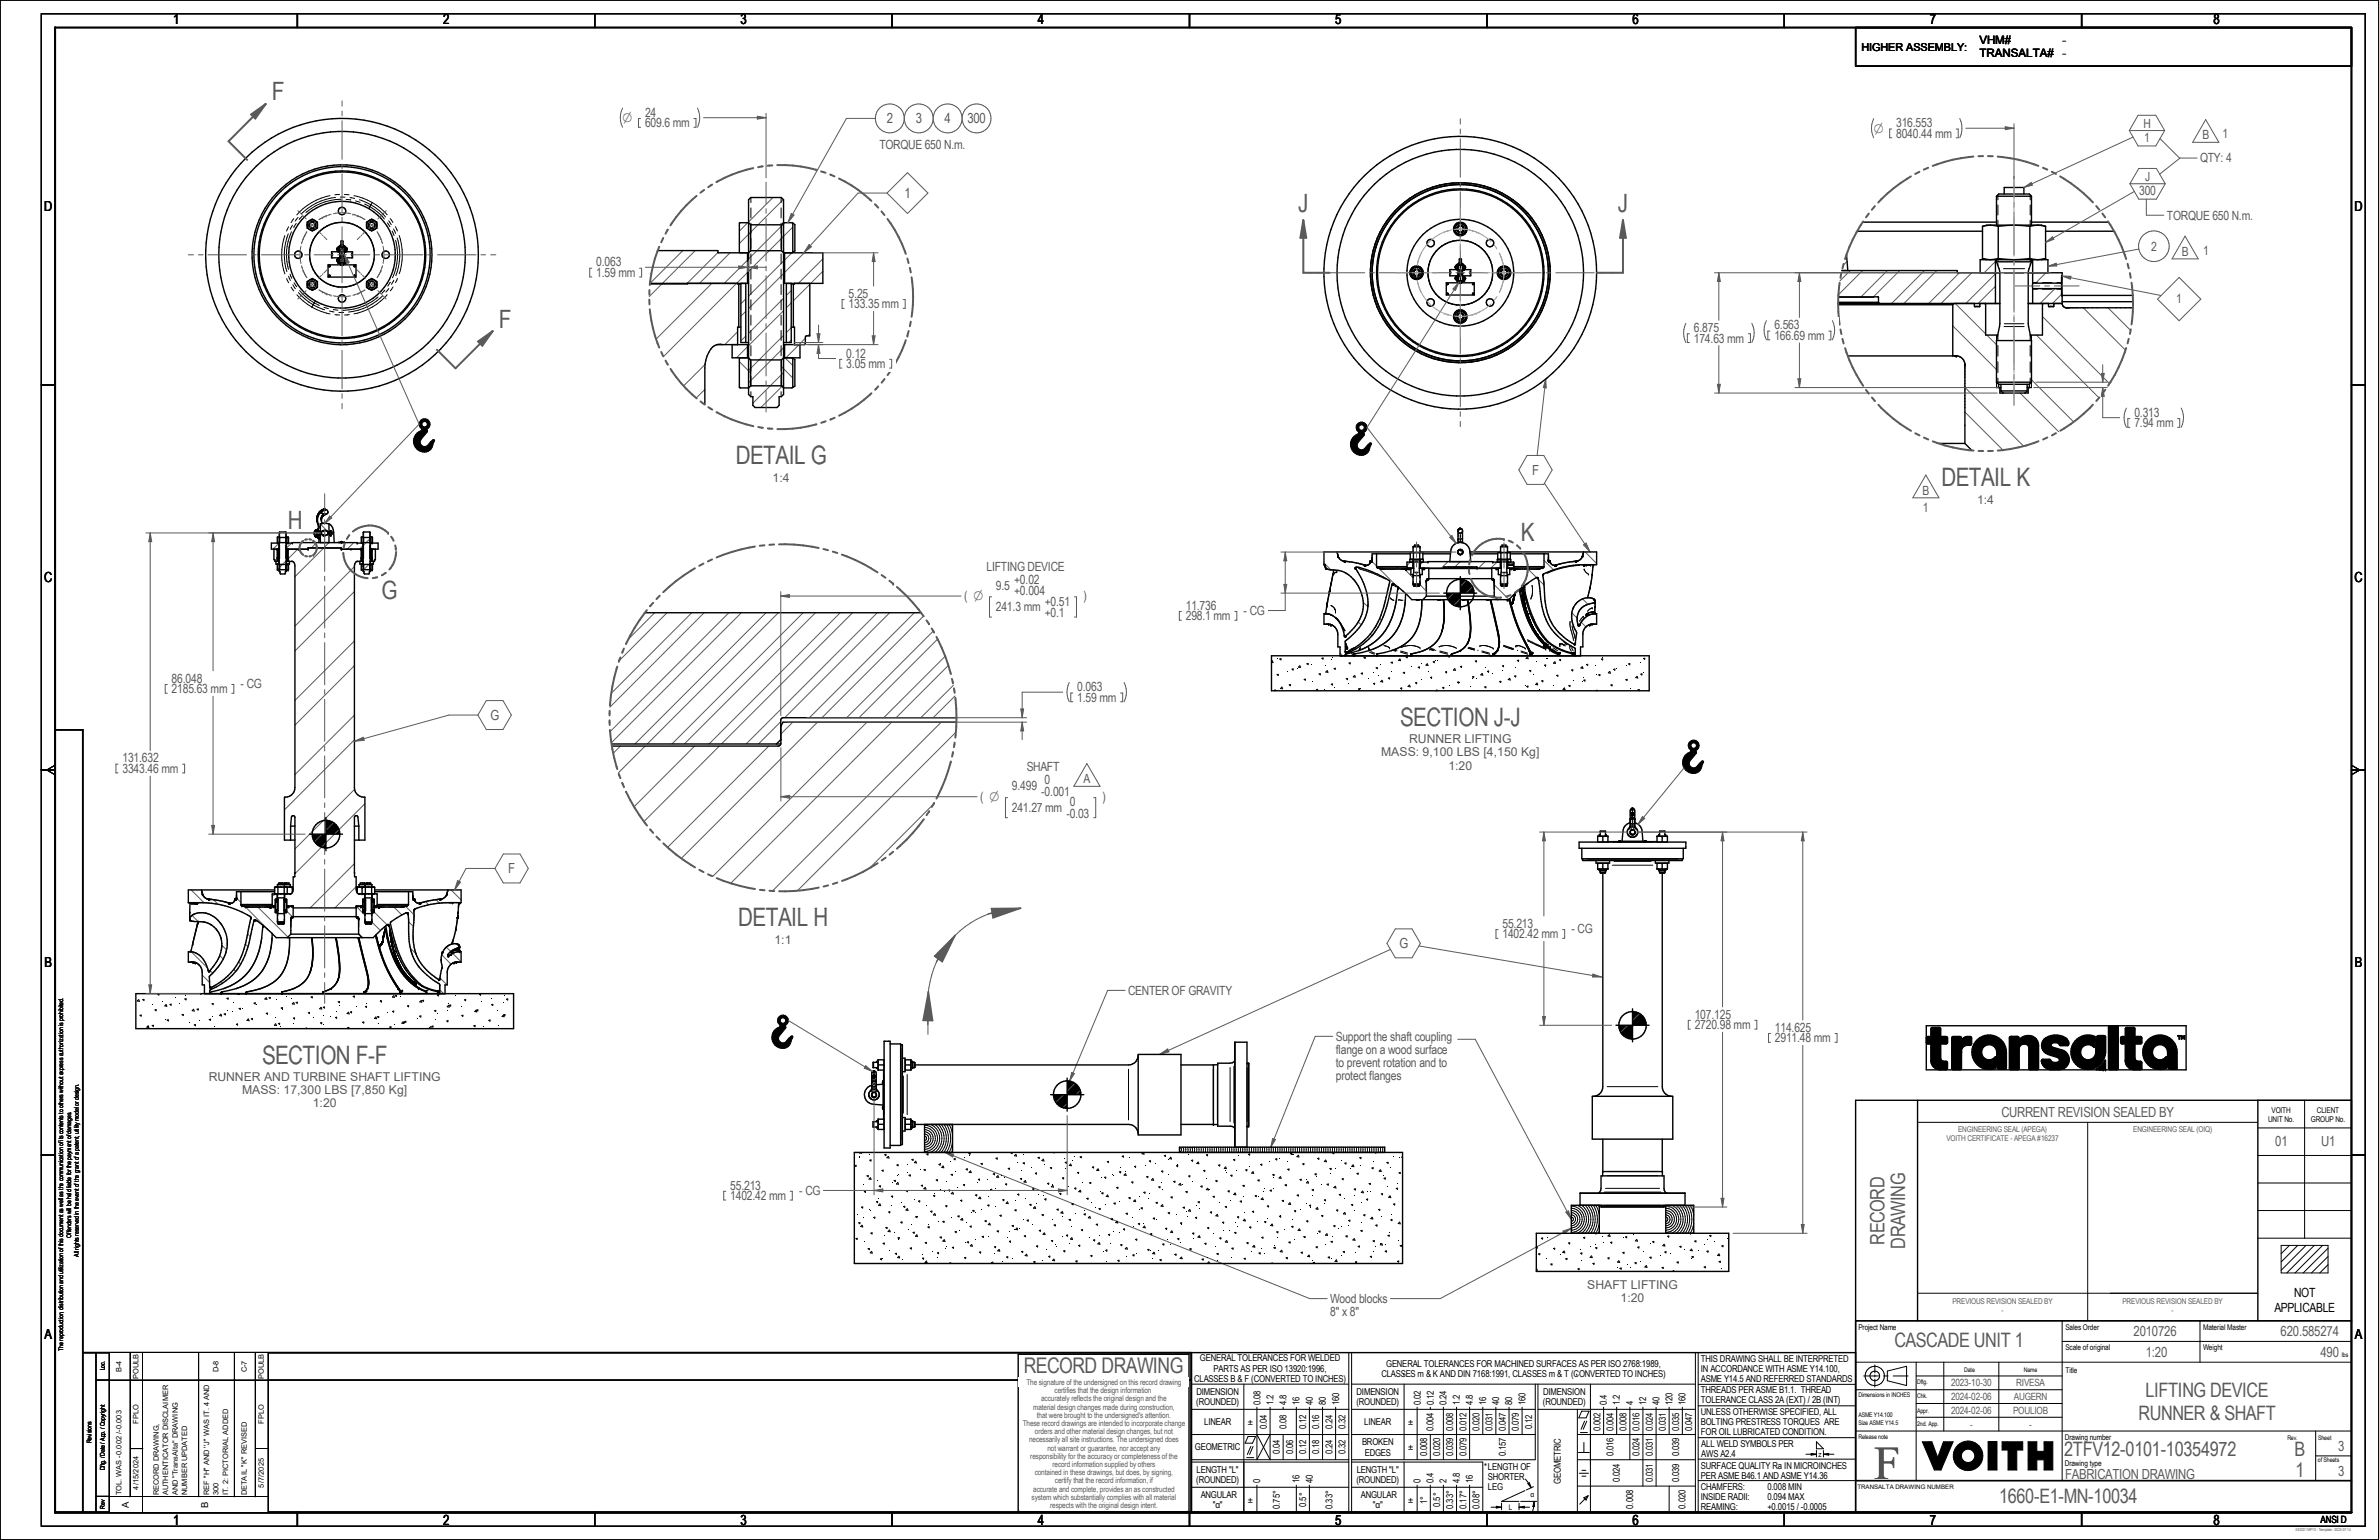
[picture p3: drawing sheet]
<svg xmlns="http://www.w3.org/2000/svg" width="864mm" height="559mm" viewBox="0 0 864 559" stroke-linecap="round" stroke-linejoin="round" font-family="sans-serif">
<defs><g id="words">
<text font-size="16.9" fill="#4c4c4c" x="680.4" y="536.6">F</text>
<g font-size="9.2" fill="#595959">
<text x="98.7" y="36.4">F</text>
<text x="471.3" y="76.8">J</text>
<text x="587.3" y="76.8">J</text>
<text x="181.1" y="118.9">F</text>
<text x="267.1" y="168.4">DETAIL G</text>
<text x="704.8" y="176.4">DETAIL K</text>
<text x="104.4" y="192.1">H</text>
<text x="552" y="196.1">K</text>
<text x="138.5" y="217.4">G</text>
<text x="508.3" y="263.4">SECTION J-J</text>
<text x="268" y="336.1">DETAIL H</text>
<text x="95.1" y="386">SECTION F-F</text>
</g>
<text font-size="7.8" fill="#595959" x="371.6" y="498.3">RECORD DRAWING</text>
<g font-size="7.2" fill="#595959">
<text x="684.1" y="451.7" transform="rotate(-90 684.1 451.7)">RECORD</text>
<text x="691.6" y="453.1" transform="rotate(-90 691.6 453.1)">DRAWING</text>
<text x="687.7" y="488.8">CASCADE UNIT 1</text>
<text x="778.8" y="506.9">LIFTING DEVICE</text>
<text x="776.3" y="515.2">RUNNER &amp; SHAFT</text>
<text x="749.3" y="528.4">2TFV12-0101-10354972</text>
<text x="833" y="528.4">B</text>
<text x="833.2" y="535.9">1</text>
<text x="725.7" y="545.5">1660-E1-MN-10034</text>
</g>
<g font-size="5">
<text x="62.9" y="8.8">1</text>
<text x="160.8" y="8.8">2</text>
<text x="268.8" y="8.8">3</text>
<text x="376.7" y="8.8">4</text>
<text x="484.7" y="8.8">5</text>
<text x="592.6" y="8.8">6</text>
<text x="700.6" y="8.8">7</text>
<text x="803.5" y="8.8">8</text>
<text x="16.1" y="76.6">D</text>
<text x="854.7" y="76.6">D</text>
<text x="16.1" y="211.3">C</text>
<text x="854.7" y="211.3">C</text>
<text x="16.2" y="351">B</text>
<text x="854.8" y="351">B</text>
<text x="16.2" y="485.7">A</text>
<text x="854.8" y="485.7">A</text>
<text x="62.9" y="553.5">1</text>
<text x="160.8" y="553.4">2</text>
<text x="268.8" y="553.4">3</text>
<text x="376.7" y="553.4">4</text>
<text x="484.7" y="553.4">5</text>
<text x="592.6" y="553.4">6</text>
<text x="700.6" y="553.4">7</text>
<text x="803.5" y="553.4">8</text>
</g>
<g font-size="5" fill="#595959">
<text x="748.7" y="16.3">-</text>
<text x="748.7" y="21">-</text>
<text x="321.9" y="44.7">2</text>
<text x="332.4" y="44.7">3</text>
<text x="342.9" y="44.7">4</text>
<text x="351.2" y="44.7">300</text>
<text x="328.3" y="71.8">1</text>
<text x="556.2" y="172.3">F</text>
<text x="178" y="261.2">G</text>
<text x="184.5" y="316.9">F</text>
<text x="508" y="344.1">G</text>
<text x="726.5" y="405.1">CURRENT REVISION SEALED BY</text>
<text x="825.9" y="416">01</text>
<text x="842.6" y="416">U1</text>
<text x="774.5" y="484.8">2010726</text>
<text x="827.9" y="484.8">620.585274</text>
<text x="778.9" y="492.3">1:20</text>
<text x="842.3" y="492.3">490</text>
<text x="848.7" y="526.4">3</text>
<text x="749.6" y="536.5">FABRICATION DRAWING</text>
<text x="848.8" y="535.4">3</text>
</g>
<g font-size="4.9" fill="#595959">
<text x="226" y="44.3">O</text>
<text x="680.2" y="48.1">O</text>
</g>
<g font-size="4.6" fill="#595959">
<text x="234.1" y="42.4">24</text>
<text x="234.1" y="46.2">609.6 mm</text>
<text x="688.3" y="46.2">316.553</text>
<text x="778.1" y="46.4">H</text>
<text x="319.2" y="54">TORQUE 650 N.m.</text>
<text x="688.3" y="50">8040.44 mm</text>
<text x="778.3" y="51.6">1</text>
<text x="799.5" y="50.5">B</text>
<text x="806.8" y="50.1">1</text>
<text x="798.7" y="58.9">QTY: 4</text>
<text x="778.7" y="65.7">J</text>
<text x="776.6" y="70.9">300</text>
<text x="786.6" y="79.7">TORQUE 650 N.m.</text>
<text x="780.9" y="90.9">2</text>
<text x="792" y="92.8">B</text>
<text x="799.7" y="92.4">1</text>
<text x="216.5" y="96.7">0.063</text>
<text x="216.5" y="100.5">1.59 mm</text>
<text x="308.1" y="108.1">5.25</text>
<text x="308.1" y="111.9">133.35 mm</text>
<text x="790" y="110.1">1</text>
<text x="644.1" y="119.5">6.563</text>
<text x="614.9" y="120.5">6.875</text>
<text x="614.9" y="124.3">174.63 mm</text>
<text x="644.1" y="123.3">166.69 mm</text>
<text x="307.2" y="129.8">0.12</text>
<text x="307.2" y="133.6">3.05 mm</text>
<text x="774.8" y="151.3">0.313</text>
<text x="774.8" y="155.1">7.94 mm</text>
<text x="697.9" y="179.5">B</text>
<text x="698" y="185.9">1</text>
<text x="358.1" y="207.1">LIFTING DEVICE</text>
<text x="361.5" y="213.9">9.5</text>
<text x="368.2" y="211.8">+0.02</text>
<text x="368.2" y="215.9">+0.004</text>
<text x="350" y="217.8">( O</text>
<text x="361.5" y="221.8">241.3 mm</text>
<text x="379.3" y="219.8">+0.51</text>
<text x="393.3" y="217.8">)</text>
<text x="430.4" y="221.2">11.736</text>
<text x="379.3" y="223.9">+0.1</text>
<text x="430.4" y="225">298.1 mm</text>
<text x="451.4" y="223.1">- CG</text>
<text x="62.3" y="247.7">86.048</text>
<text x="62.3" y="251.5">2185.63 mm</text>
<text x="87.3" y="249.6">- CG</text>
<text x="391" y="250.8">0.063</text>
<text x="391" y="254.6">1.59 mm</text>
<text x="44.5" y="276.6">131.632</text>
<text x="44.5" y="280.5">3343.46 mm</text>
<text x="372.7" y="279.9">SHAFT</text>
<text x="367.3" y="286.7">9.499</text>
<text x="379.2" y="284.6">0</text>
<text x="393.4" y="284.2">A</text>
<text x="355.8" y="290.7">( O</text>
<text x="378" y="288.8">-0.001</text>
<text x="388.3" y="292.6">0</text>
<text x="400.2" y="290.7">)</text>
<text x="367.3" y="294.6">241.27 mm</text>
<text x="387.1" y="296.7">-0.03</text>
<text x="545.4" y="336.7">55.213</text>
<text x="545.4" y="340.5">1402.42 mm</text>
<text x="570.4" y="338.6">- CG</text>
<text x="409.5" y="360.9">CENTER OF GRAVITY</text>
<text x="615.2" y="369.6">107.125</text>
<text x="484.9" y="377.6">Support the shaft coupling</text>
<text x="615.2" y="373.4">2720.98 mm</text>
<text x="644.3" y="374.4">114.625</text>
<text x="484.9" y="382.4">flange on a wood surface</text>
<text x="644.3" y="378.2">2911.48 mm</text>
<text x="484.9" y="387.1">to prevent rotation and to</text>
<text x="484.9" y="391.9">protect flanges</text>
<text x="265.1" y="431.6">55.213</text>
<text x="265.1" y="435.4">1402.42 mm</text>
<text x="290.1" y="433.5">- CG</text>
<text x="482.9" y="472.8">Wood blocks</text>
<text x="482.9" y="477.6">8&quot; x 8&quot;</text>
</g>
<g font-size="4.6">
<text x="832.8" y="470.7">NOT</text>
<text x="825.6" y="475.9">APPLICABLE</text>
</g>
<g font-size="4.4" fill="#595959">
<text x="280.5" y="174.8">1:4</text>
<text x="717.7" y="182.8">1:4</text>
<text x="511.6" y="269.7">RUNNER LIFTING</text>
<text x="501.4" y="274.4">MASS: 9,100 LBS [4,150 Kg]</text>
<text x="525.8" y="279.2">1:20</text>
<text x="281.1" y="342.5">1:1</text>
<text x="75.8" y="392.3">RUNNER AND TURBINE SHAFT LIFTING</text>
<text x="87.9" y="397.1">MASS: 17,300 LBS [7,850 Kg]</text>
<text x="113.5" y="401.8">1:20</text>
<text x="576.2" y="467.7">SHAFT LIFTING</text>
<text x="588.3" y="472.5">1:20</text>
</g>
<g font-size="4.2">
<text x="718.5" y="16.1">VHM#</text>
<text x="718.5" y="20.8">TRANSALTA#</text>
</g>
<text font-size="3.9" x="675.7" y="18.3">HIGHER ASSEMBLY:</text>
<g font-size="3.6" fill="#595959">
<text x="708.3" y="503">2023-10-30</text>
<text x="731.9" y="503">RIVESA</text>
<text x="708.3" y="508">2024-02-06</text>
<text x="731.1" y="508">AUGERN</text>
<text x="708.3" y="513">2024-02-06</text>
<text x="730.8" y="513">POULIOB</text>
<text x="715.1" y="518">-</text>
<text x="736.6" y="518">-</text>
</g>
<text font-size="3.6" x="842.4" y="552.5">ANSI D</text>
<g font-size="3.5">
<text x="46.8" y="547.1" transform="rotate(-90 46.8 547.1)">A</text>
<text x="75.6" y="547.1" transform="rotate(-90 75.6 547.1)">B</text>
</g>
<g font-size="3.4">
<text x="435.6" y="494">GENERAL TOLERANCES FOR WELDED</text>
<text x="440.5" y="497.7">PARTS AS PER ISO 13920:1996,</text>
<text x="503.2" y="495.9">GENERAL TOLERANCES FOR MACHINED SURFACES AS PER ISO 2768:1989,</text>
<text x="617.4" y="494.1">THIS DRAWING SHALL BE INTERPRETED</text>
<text x="617.4" y="497.7">IN ACCORDANCE WITH ASME Y14.100,</text>
<text x="433.5" y="501.4">CLASSES B &amp; F (CONVERTED TO INCHES)</text>
<text x="501.4" y="499.5">CLASSES m &amp; K AND DIN 7168:1991, CLASSES m &amp; T (CONVERTED TO INCHES)</text>
<text x="617.4" y="501.3">ASME Y14.5 AND REFERRED STANDARDS</text>
<text x="434.3" y="509.9">(ROUNDED)</text>
<text x="434.3" y="506.1">DIMENSION</text>
<text x="457.6" y="509.9" transform="rotate(-90 457.6 509.9)">0.08</text>
<text x="462.2" y="509.9" transform="rotate(-90 462.2 509.9)">1.2</text>
<text x="467" y="509.9" transform="rotate(-90 467 509.9)">4.8</text>
<text x="471.8" y="509.9" transform="rotate(-90 471.8 509.9)">16</text>
<text x="476.5" y="509.9" transform="rotate(-90 476.5 509.9)">40</text>
<text x="481.3" y="509.9" transform="rotate(-90 481.3 509.9)">80</text>
<text x="486.1" y="509.9" transform="rotate(-90 486.1 509.9)">160</text>
<text x="492.4" y="509.9">(ROUNDED)</text>
<text x="492.5" y="506.1">DIMENSION</text>
<text x="515.8" y="509.9" transform="rotate(-90 515.8 509.9)">0.02</text>
<text x="520.4" y="509.9" transform="rotate(-90 520.4 509.9)">0.12</text>
<text x="525.1" y="509.9" transform="rotate(-90 525.1 509.9)">0.24</text>
<text x="529.9" y="509.9" transform="rotate(-90 529.9 509.9)">1.2</text>
<text x="534.7" y="509.9" transform="rotate(-90 534.7 509.9)">4.8</text>
<text x="539.5" y="509.9" transform="rotate(-90 539.5 509.9)">16</text>
<text x="544.2" y="509.9" transform="rotate(-90 544.2 509.9)">40</text>
<text x="549" y="509.9" transform="rotate(-90 549 509.9)">80</text>
<text x="553.8" y="509.9" transform="rotate(-90 553.8 509.9)">160</text>
<text x="560.1" y="509.9">(ROUNDED)</text>
<text x="560.2" y="506.1">DIMENSION</text>
<text x="583.3" y="509.9" transform="rotate(-90 583.3 509.9)">0.4</text>
<text x="588.1" y="509.9" transform="rotate(-90 588.1 509.9)">1.2</text>
<text x="592.8" y="509.9" transform="rotate(-90 592.8 509.9)">4</text>
<text x="597.6" y="509.9" transform="rotate(-90 597.6 509.9)">12</text>
<text x="602.4" y="509.9" transform="rotate(-90 602.4 509.9)">40</text>
<text x="607.1" y="509.9" transform="rotate(-90 607.1 509.9)">120</text>
<text x="611.9" y="509.9" transform="rotate(-90 611.9 509.9)">160</text>
<text x="617.4" y="505.6">THREADS PER ASME B1.1. THREAD</text>
<text x="617.4" y="509.2">TOLERANCE CLASS 2A (EXT) / 2B (INT)</text>
<text x="617.4" y="513.5">UNLESS OTHERWISE SPECIFIED, ALL</text>
<text x="437.1" y="517.1">LINEAR</text>
<text x="453" y="517.1">±</text>
<text x="459.9" y="518.6" transform="rotate(-90 459.9 518.6)">0.04</text>
<text x="467" y="518.6" transform="rotate(-90 467 518.6)">0.08</text>
<text x="474.1" y="518.6" transform="rotate(-90 474.1 518.6)">0.12</text>
<text x="478.9" y="518.6" transform="rotate(-90 478.9 518.6)">0.16</text>
<text x="483.7" y="518.6" transform="rotate(-90 483.7 518.6)">0.24</text>
<text x="488.4" y="518.6" transform="rotate(-90 488.4 518.6)">0.32</text>
<text x="495.3" y="517.1">LINEAR</text>
<text x="511.2" y="517.1">±</text>
<text x="520.4" y="519.3" transform="rotate(-90 520.4 519.3)">0.004</text>
<text x="527.6" y="519.3" transform="rotate(-90 527.6 519.3)">0.008</text>
<text x="532.3" y="519.3" transform="rotate(-90 532.3 519.3)">0.012</text>
<text x="537.1" y="519.3" transform="rotate(-90 537.1 519.3)">0.020</text>
<text x="541.8" y="519.3" transform="rotate(-90 541.8 519.3)">0.031</text>
<text x="546.6" y="519.3" transform="rotate(-90 546.6 519.3)">0.047</text>
<text x="551.3" y="519.3" transform="rotate(-90 551.3 519.3)">0.079</text>
<text x="556.1" y="518.6" transform="rotate(-90 556.1 518.6)">0.12</text>
<text x="580.9" y="519.3" transform="rotate(-90 580.9 519.3)">0.002</text>
<text x="585.7" y="519.3" transform="rotate(-90 585.7 519.3)">0.004</text>
<text x="590.5" y="519.3" transform="rotate(-90 590.5 519.3)">0.008</text>
<text x="595.2" y="519.3" transform="rotate(-90 595.2 519.3)">0.016</text>
<text x="600" y="519.3" transform="rotate(-90 600 519.3)">0.024</text>
<text x="604.7" y="519.3" transform="rotate(-90 604.7 519.3)">0.031</text>
<text x="609.5" y="519.3" transform="rotate(-90 609.5 519.3)">0.035</text>
<text x="614.3" y="519.3" transform="rotate(-90 614.3 519.3)">0.047</text>
<text x="617.4" y="517.1">BOLTING PRESTRESS TORQUES ARE</text>
<text x="617.4" y="520.7">FOR OIL LUBRICATED CONDITION.</text>
<text x="433.8" y="526.3">GEOMETRIC</text>
<text x="464.6" y="527.8" transform="rotate(-90 464.6 527.8)">0.04</text>
<text x="469.4" y="527.8" transform="rotate(-90 469.4 527.8)">0.06</text>
<text x="474.1" y="527.8" transform="rotate(-90 474.1 527.8)">0.12</text>
<text x="478.9" y="527.8" transform="rotate(-90 478.9 527.8)">0.18</text>
<text x="483.7" y="527.8" transform="rotate(-90 483.7 527.8)">0.24</text>
<text x="488.4" y="527.8" transform="rotate(-90 488.4 527.8)">0.32</text>
<text x="494.5" y="524.4">BROKEN</text>
<text x="511.2" y="526.3">±</text>
<text x="617.6" y="524.9">ALL WELD SYMBOLS PER</text>
<text x="495.4" y="528.2">EDGES</text>
<text x="518" y="528.5" transform="rotate(-90 518 528.5)">0.008</text>
<text x="522.8" y="528.5" transform="rotate(-90 522.8 528.5)">0.020</text>
<text x="527.6" y="528.5" transform="rotate(-90 527.6 528.5)">0.039</text>
<text x="532.3" y="528.5" transform="rotate(-90 532.3 528.5)">0.079</text>
<text x="538.7" y="533.4">*LENGTH OF</text>
<text x="546.6" y="528.5" transform="rotate(-90 546.6 528.5)">0.157</text>
<text x="585.7" y="528.5" transform="rotate(-90 585.7 528.5)">0.016</text>
<text x="595.2" y="528.5" transform="rotate(-90 595.2 528.5)">0.024</text>
<text x="600" y="528.5" transform="rotate(-90 600 528.5)">0.031</text>
<text x="609.5" y="528.5" transform="rotate(-90 609.5 528.5)">0.039</text>
<text x="617.4" y="533.1">SURFACE QUALITY Ra IN MICROINCHES</text>
<text x="617.6" y="528.6">AWS A2.4</text>
<text x="434.3" y="538.1">(ROUNDED)</text>
<text x="434.4" y="534.5">LENGTH &quot;L&quot;</text>
<text x="457.5" y="538.1" transform="rotate(-90 457.5 538.1)">0</text>
<text x="471.8" y="538.1" transform="rotate(-90 471.8 538.1)">16</text>
<text x="476.5" y="538.1" transform="rotate(-90 476.5 538.1)">40</text>
<text x="492.4" y="538.1">(ROUNDED)</text>
<text x="492.5" y="534.5">LENGTH &quot;L&quot;</text>
<text x="515.6" y="538.1" transform="rotate(-90 515.6 538.1)">0</text>
<text x="520.4" y="538.1" transform="rotate(-90 520.4 538.1)">0.4</text>
<text x="525.1" y="538.1" transform="rotate(-90 525.1 538.1)">2</text>
<text x="529.9" y="538.1" transform="rotate(-90 529.9 538.1)">4.8</text>
<text x="534.7" y="538.1" transform="rotate(-90 534.7 538.1)">16</text>
<text x="540.1" y="537">SHORTER</text>
<text x="566.6" y="538.4" transform="rotate(-90 566.6 538.4)">GEOMETRIC</text>
<text x="588.1" y="537.9" transform="rotate(-90 588.1 537.9)">0.024</text>
<text x="600" y="537.9" transform="rotate(-90 600 537.9)">0.031</text>
<text x="609.5" y="537.9" transform="rotate(-90 609.5 537.9)">0.039</text>
<text x="617.4" y="536.7">PER ASME B46.1 AND ASME Y14.36</text>
<text x="435.9" y="543.6">ANGULAR</text>
<text x="453" y="545.4">±</text>
<text x="494" y="543.6">ANGULAR</text>
<text x="511.2" y="545.4">±</text>
<text x="518" y="545.6" transform="rotate(-90 518 545.6)">1°</text>
<text x="540.1" y="540.7">LEG</text>
<text x="617.4" y="540.6">CHAMFERS:</text>
<text x="617.4" y="544.2">INSIDE RADII:</text>
<text x="641.6" y="540.6">0.008 MIN</text>
<text x="641.6" y="544.2">0.094 MAX</text>
<text x="440.2" y="547.2">&quot;α&quot;</text>
<text x="464.6" y="547.5" transform="rotate(-90 464.6 547.5)">0.75°</text>
<text x="474.1" y="546.8" transform="rotate(-90 474.1 546.8)">0.5°</text>
<text x="483.7" y="547.5" transform="rotate(-90 483.7 547.5)">0.33°</text>
<text x="498.3" y="547.2">&quot;α&quot;</text>
<text x="522.8" y="546.8" transform="rotate(-90 522.8 546.8)">0.5°</text>
<text x="527.6" y="547.5" transform="rotate(-90 527.6 547.5)">0.33°</text>
<text x="532.3" y="547.5" transform="rotate(-90 532.3 547.5)">0.17°</text>
<text x="537.1" y="547.5" transform="rotate(-90 537.1 547.5)">0.08°</text>
<text x="592.8" y="547.5" transform="rotate(-90 592.8 547.5)">0.008</text>
<text x="611.9" y="547.5" transform="rotate(-90 611.9 547.5)">0.020</text>
<text x="617.4" y="547.8">REAMING:</text>
<text x="641.6" y="547.8">+0.0015 / -0.0005</text>
</g>
<g font-size="2.9">
<text x="823.3" y="407">UNIT No.</text>
<text x="824.6" y="403.8">VOITH</text>
<text x="838.8" y="407">GROUP No.</text>
<text x="841" y="403.8">CLIENT</text>
<text x="674.6" y="482.6">Project Name</text>
<text x="749.8" y="482.6">Sales Order</text>
<text x="799.8" y="482.6">Material Master</text>
<text x="749.8" y="490">Scale of original</text>
<text x="799.8" y="490">Weight</text>
<text x="749.8" y="498.2">Title</text>
<text x="749.6" y="522.4">Drawing number</text>
<text x="749.6" y="532">Drawing type</text>
</g>
<g font-size="2.9" fill="#595959">
<text x="710.9" y="410.6">ENGINEERING SEAL (APEGA)</text>
<text x="774.4" y="410.6">ENGINEERING SEAL (OIQ)</text>
<text x="706.6" y="414.1">VOITH CERTIFICATE - APEGA #16237</text>
<text x="708.8" y="473.1">PREVIOUS REVISION SEALED BY</text>
<text x="770.5" y="473.1">PREVIOUS REVISION SEALED BY</text>
<text x="726.6" y="476.5">-</text>
<text x="788.3" y="476.4">-</text>
<text x="372.6" y="502.5">The signature of the undersigned on this record drawing</text>
<text x="378" y="508.5">accurately reflects the original design and the</text>
<text x="382.8" y="505.5">certifies that the design information</text>
<text x="375.1" y="511.5">material design changes made during construction,</text>
<text x="376.4" y="514.4">that were brought to the undersigned's attention.</text>
<text x="371.3" y="517.4">These record drawings are intended to incorporate change</text>
<text x="375.7" y="520.4">orders and other material design changes, but not</text>
<text x="373.5" y="523.4">necessarily all site instructions. The undersigned does</text>
<text x="380.2" y="526.4">not warrant or guarantee, nor accept any</text>
<text x="374" y="529.3">responsibility for the accuracy or completeness of the</text>
<text x="382.1" y="532.3">record information supplied by others</text>
<text x="375.6" y="535.3">contained in these drawings, but does, by signing,</text>
<text x="382.9" y="538.3">certify that the record information, if</text>
<text x="374.5" y="544.2">system which substantially complies with all material</text>
<text x="375.1" y="541.2">accurate and complete, provides an as constructed</text>
<text x="381.2" y="547.2">respects with the original design intent.</text>
</g>
<g font-size="2.8">
<text x="660.2" y="528.7">z</text>
<text x="555.6" y="543.2">α</text>
<text x="547.8" y="547.8">L</text>
</g>
<g font-size="2.7">
<text x="44.2" y="497.9" transform="rotate(-90 44.2 497.9)">B-4</text>
<text x="50.3" y="500.3" transform="rotate(-90 50.3 500.3)">POULB</text>
<text x="79.4" y="498" transform="rotate(-90 79.4 498)">D-8</text>
<text x="89.6" y="498" transform="rotate(-90 89.6 498)">C-7</text>
<text x="95.8" y="500.3" transform="rotate(-90 95.8 500.3)">POULB</text>
<text x="50.3" y="516.7" transform="rotate(-90 50.3 516.7)">FPLO</text>
<text x="95.8" y="516.7" transform="rotate(-90 95.8 516.7)">FPLO</text>
<text x="95.8" y="539.8" transform="rotate(-90 95.8 539.8)">5/7/2025</text>
<text x="44.2" y="542.6" transform="rotate(-90 44.2 542.6)">TOL. WAS -0.002 /-0.003</text>
<text x="50.3" y="540.5" transform="rotate(-90 50.3 540.5)">4/15/2024</text>
<text x="57.6" y="542.6" transform="rotate(-90 57.6 542.6)">RECORD DRAWING,</text>
<text x="61.1" y="542.6" transform="rotate(-90 61.1 542.6)">AUTHENTICATOR DISCLAIMER</text>
<text x="64.5" y="542.6" transform="rotate(-90 64.5 542.6)">AND &quot;TransAlta&quot; DRAWING</text>
<text x="68" y="542.6" transform="rotate(-90 68 542.6)">NUMBER UPDATED</text>
<text x="75.9" y="542.6" transform="rotate(-90 75.9 542.6)">REF ''H'' AND ''J'' WAS IT. 4 AND</text>
<text x="79.4" y="542.6" transform="rotate(-90 79.4 542.6)">300</text>
<text x="82.8" y="542.6" transform="rotate(-90 82.8 542.6)">IT. 2: PICTORIAL ADDED</text>
<text x="89.6" y="542.6" transform="rotate(-90 89.6 542.6)">DETAIL ''K'' REVISED</text>
</g>
<g font-size="2.3">
<text x="25.8" y="449.1" transform="rotate(-90 25.8 449.1)">Offenders will be held liable for the payment of damages.</text>
<text x="28.6" y="455.9" transform="rotate(-90 28.6 455.9)">All rights reserved in the event of the grant of a patent, utility model or design.</text>
<text x="23" y="490.1" transform="rotate(-90 23 490.1)">The reproduction, distribution and utilization of this document as well as the communication of its contents to others without express authorization is prohibited.</text>
<text x="38.1" y="497.2" transform="rotate(-90 38.1 497.2)">Loc.</text>
<text x="850.1" y="492.4">lbs</text>
<text x="696" y="502.4">Dftg.</text>
<text x="713" y="498">Date</text>
<text x="734.7" y="498">Name</text>
<text x="674.6" y="506.9">Dimensions in INCHES</text>
<text x="696" y="507.5">Chk.</text>
<text x="674.6" y="514.2">ASME Y14.100</text>
<text x="696" y="512.6">Appr.</text>
<text x="674.6" y="517.1">Size ASME Y14.5</text>
<text x="696" y="517.4">2nd. App.</text>
<text x="33.2" y="523.7" transform="rotate(-90 33.2 523.7)">Revisions</text>
<text x="674.6" y="522.3">Release note</text>
<text x="830.3" y="522.5">Rev.</text>
<text x="841.5" y="522.5">Sheet</text>
<text x="38.1" y="533.6" transform="rotate(-90 38.1 533.6)">Dftg. / Date / App. / Copyright</text>
<text x="841.4" y="530.6">of Sheets</text>
<text x="38.1" y="547.5" transform="rotate(-90 38.1 547.5)">Rev</text>
</g>
<text font-size="2.2" x="674.2" y="540.4">TRANSALTA DRAWING NUMBER</text>
<text font-size="1.5" fill="#595959" x="833.3" y="555.4">SE2021 MP10 - Template - 2023-07-14</text>
</g></defs>
<g fill="none" stroke="#000" stroke-width=".51">
<path d="M20 10h833.6v538.8M107.9 5v5M215.9 5v5M323.8 5v5M431.8 5v5M539.7 5v5M647.7 5v5M673.6 10v14h180M755.6 5v5M15 139.7h5M853.6 139.7h5M15 279.4h5"/>
<path d="M20 264.8h10v284M853.6 279.4h5M696.1 399.2v80.1M819.6 399.2v80.1M853.6 399.2h-180v149.6h-241.1v-58M15 419.1h5M853.6 419.1h5M673.6 479.3h180M30 490.8h643.6M673.6 537.3h180M107.9 548.8v5M215.9 548.8v5"/>
<path d="M323.8 548.8v5M431.8 548.8v5M539.7 548.8v5M647.7 548.8v5M755.6 548.8v5"/>
</g>
<g fill="none" stroke="#000" stroke-width=".36">
<path d="M0 0h863.6v558.8h-863.6zM15 5h843.6v548.8h-843.6zM15 279.4h5M20 277.7l-3 1.7 3 1.7M853.6 279.4h5M853.6 277.7l3 1.7-3 1.7M819.6 399.2h34M836.6 399.2v50.1M696.1 407.2h123.5M757.9 407.2v72.1M819.6 409.3h34M819.6 419.3h34"/>
<path d="M819.6 429.3h34M819.6 439.3h34M819.6 449.3h34M828.1 451.9h17v10h-17zM831.1 451.9l-3 3M834.1 451.9l-6 6M837.1 451.9l-9 9M840.1 451.9l-10 10M843.1 451.9l-10 10M845.1 458.9l-3 3M845.1 455.9l-6 6M845.1 452.9l-9 9"/>
<path d="M696.1 469.3h123.5M748.6 479.3v58M798.6 479.3v15M34.8 490.8v58M39.7 490.8v58M489.6 490.8v58M490.6 490.8v58M509.6 498.6h.1M572.3 498.6h.1M615.4 490.8v58M616.5 490.8v58M673.6 494.3h180"/>
<path d="M676.5 499.3h5.4M680.6 495.3v2.9M680.6 498.9v.7M683.7 499.3h1.7M685.1 497.5l7-1.7v7l-7-1.8zM687.2 499.3h5.5M695.6 499.3h53M695.6 494.3v43M705.6 494.3v25M725.6 494.3v25M748.6 486.7h105M34.8 500.8h397.6"/>
<path d="M432.5 511.4h57.1M432.5 502.2h57.1M451.5 502.2v46.6M461.1 510.6v19.1l-4.8-9.2M465.8 510.6v.8M480.1 510.6v19.1M484.8 510.6v19.1M490.6 511.4h66.7M509.7 502.2v27.5M514.4 510.6v19.1M519.2 510.6v.8M524 510.6v19.1"/>
<path d="M528.7 510.6v19.1M533.5 510.6v19.1M538.3 510.6v9.9M543 510.6v9.9M547.8 510.6v9.9M552.5 510.6v9.9M557.3 502.2v27.5h-66.7M558.3 511.4h57.1M558.3 502.2v46.7M572.6 511.4v37.5M573.7 519.8h2.5M574.2 512.1h2.6l-1 2.4h-2.7z"/>
<path d="M575.2 515.7l-1.2 2.9M576 515.7l-1.3 2.9M577.3 502.2v46.7M582.1 510.6v9.9M586.9 510.6v9.9M591.7 510.6v19.1M596.4 510.6v28.6M601.2 510.6v28.6M605.9 510.6v9.9M610.7 510.6v9.9M673.6 504.3h75M673.6 519.3h180"/>
<path d="M680.6 500.4v2.9M695.6 509.3h53M695.6 514.3h53M840.6 519.3v18M432.5 520.5h57.1M432.5 529.7h57.1M456.3 538.9v9.9M461.1 520.5l-4.8 9.2M470.6 538.9v9.9M475.3 538.9v9.9M490.6 520.5h66.7M490.6 539.7h47.7"/>
<path d="M490.6 530.5h47.7v18.3M509.7 530.5v18.3M514.4 538.9v9.9M519.2 520.5v9.2M519.2 538.9v9.9M524 538.9v9.9M528.7 538.9v9.9M533.5 538.9v9.9M572.6 520.5h42.8M572.6 539.2h42.8M572.6 529.7h42.8M573 527h4"/>
<path d="M573.3 534.6h3.3M574.3 533.5h1.4M574.3 535.6h1.4M575 523.4v3.6M605.9 539.2v9.6M697.8 523.2h3.5l2.1 5.7 2.1-5.7h3.5l-4.4 10.2h-2.4zM700.4 523.2l-1.8 1.7M704.9 532.7l-.7 .7M714.7 522.9l-5.6 5.6M721.7 523.2h3.2v10.2h-3.2zM724.9 526.9l-3.2 3.2M726.8 523.2h7.5v3h-2.2v7.2h-3.2v-7.2h-2.1z"/>
<path d="M728.6 523.2l-1.8 1.8M736.2 523.2h3.2v3.4h2.6v-3.4h3.2v10.2h-3.2v-3.7h-2.6v3.7h-3.2zM739.4 526.5l-3.2 3.2M742.8 523.2l-.8 .7M840.6 528.3h13M34.8 543h4.9M545.1 545.4v2.4M551.4 545.5v2.3M553.6 540.9l-8.5 3.9h6.3M574.9 543.5l1.6-.7-.7 1.5zM576.5 542.8l-3.1 3"/>
<circle cx="680.6" cy="499.3" r="3.5"/>
<circle cx="680.6" cy="499.3" r="1.76"/>
<circle cx="714.4" cy="528.3" r="2.44"/>
<circle cx="714.4" cy="528.3" r="5.4"/>
</g>
<path d="M20 10v538.8h833.6" fill="none" stroke="#000" stroke-width=".72"/>
<g fill="#000">
<path d="M697.8 523.2h3.5l2.1 5.7 2.1-5.7h3.5l-4.4 10.2h-2.4z" fill-rule="evenodd"/>
<path d="M709.1 528.3a5.4 5.4 0 0 1 10.7 0 5.4 5.4 0 0 1-10.7 0zM712 528.3a2.45 2.45 0 0 1 4.9 0 2.45 2.45 0 0 1-4.9 0z" fill-rule="evenodd"/>
<path d="M721.7 523.2h3.2v10.2h-3.2z" fill-rule="evenodd"/>
<path d="M726.8 523.2h7.5v3h-2.2v7.2h-3.2v-7.2h-2.1z" fill-rule="evenodd"/>
<path d="M736.2 523.2h3.2v3.4h2.6v-3.4h3.2v10.2h-3.2v-3.7h-2.6v3.7h-3.2z" fill-rule="evenodd"/>
</g>
<path d="M547.1 545.3h3.9v3.2h-3.9z" fill-rule="evenodd" fill="#fff"/>
<g fill="none" stroke="#000" stroke-width=".36">
<path d="M0 0h863.6v558.8h-863.6zM15 5h843.6v548.8h-843.6zM15 279.4h5M20 277.7l-3 1.7 3 1.7M853.6 279.4h5M853.6 277.7l3 1.7-3 1.7M34.8 490.8v58M39.7 490.8v58M34.8 500.8h397.6M456.3 510.6v19.1M470.6 510.6v19.1M475.3 510.6v19.1"/>
<path d="M490.6 502.2h124.8M616.5 502.3h57.1M616.5 510.1h57.1M432.5 530.5h57.1M432.5 539.7h57.1M451.5 530.5v18.3M452.5 528.9h2.6M453.1 521.3h2.7l-1.1 2.4h-2.7zM454.1 524.8l-1.3 3M454.9 524.8l-1.3 3M465.8 520.5v9.2M553.7 536.7l2.1 3.1"/>
<path d="M554.6 538.4l.6-.4 .6 1.8zM556.7 539.5l-2.6 1.1M616.5 521.7h57.1M616.5 529.5h57.1M616.5 537.3h57.1M655.6 527.7h3.8M657.5 527.4l1.9 .3-1.9 .3zM659.4 523.2l2.5 2.5h-2.5zM659.4 526.3v2.4M661.9 526.3v2.4M661.9 527.7l1.9-.3v.6zM661.9 527.7h3.8"/>
<path d="M34.8 543h4.9M541.3 546.9h3.8M543.2 546.6l1.9 .3-1.9 .3zM551.4 546.9l1.9-.3v.6zM551.4 546.9h3.8M552 544.8h5.9M556.9 544.8l.2 1.9h-.7zM556.9 544.8l-.6 3.7"/>
</g>
<path d="M554.6 538.4l.6-.4 .6 1.8zM657.5 527.4l1.9 .3-1.9 .3zM661.9 527.7l1.9-.3v.6zM543.2 546.6l1.9 .3-1.9 .3zM551.4 546.9l1.9-.3v.6zM556.9 544.8l.2 1.9h-.7z" fill="#000"/>
<g fill="none" stroke="#000" stroke-width=".51">
<path d="M20 10h833.6v538.8h-180v-11.5h180M107.9 5v5M215.9 5v5M323.8 5v5M431.8 5v5M539.7 5v5M647.7 5v5M673.6 10v14h180M755.6 5v5M15 139.7h5M853.6 139.7h5M15 279.4h5"/>
<path d="M20 264.8h10v284M853.6 279.4h5M15 419.1h5M853.6 419.1h5M30 490.8h402.5v58M107.9 548.8v5M215.9 548.8v5M323.8 548.8v5M431.8 548.8v5M539.7 548.8v5M647.7 548.8v5M755.6 548.8v5"/>
</g>
<path d="M20 10v538.8h833.6" fill="none" stroke="#000" stroke-width=".72"/>
<path d="M725.7 538h50.2v10h-50.2z" fill-rule="evenodd" fill="#fff"/>
<path d="M369.6 491.4h62v57.1h-62z" fill="none" stroke="#000" stroke-width=".51"/>
<g fill="#fff">
<path d="M370.5 499.6h60.4v48.6h-60.4z" fill-rule="evenodd"/>
<path d="M369.7 499.8h2.7v3.5h-2.7z" fill-rule="evenodd"/>
<path d="M429.3 499.8h2.2v3.5h-2.2z" fill-rule="evenodd"/>
</g>
<g fill="none" stroke="#000" stroke-width=".51">
<path d="M112.6 80h1.6M112.6 80l.8-.5 .8 .5M112.6 80l-.3 .1M114.2 80l.2 .1M134.1 80h1.7M134.1 80l.8-.5 .9 .5M134.1 80l-.2 .1M135.8 80l.2 .1M111.5 81.8l.8 1.4M112.3 80.1l-.8 .5v2.2l.8 .4M112.3 80.1l-.8 1.4M112.3 83.2l.3 .2"/>
<path d="M112.4 80.8v1.7M112.4 82.3a1.12 1.12 0 0 0 1.9 0M112.4 80.8l.8-.4 1.1 .4M112.4 82.5a1.24 1.24 0 0 0 1.9 0M112.4 81.1a1.12 1.12 0 0 1 1.9 0M112.4 80.8a1.23 1.23 0 0 0 0 1.7M112.6 83.4h1.6M112.6 83.4l.8 .4 .8-.4M114.3 80.8v1.7M114.3 80.8a1.36 1.36 0 0 1 0 1.7M114.4 80.1l.8 .5v2.2l-.8 .4M114.4 80.1l.7 .9 .1 .5"/>
<path d="M114.4 83.2l-.2 .2M115.2 81.8l-.1 .5-.7 .9M119.1 96.1h10.1v4.4h-10.1zM119.3 96.5v.1M119.3 96.5h.5M119.8 96.5v.1M122.3 90.4h1M122.3 94.5h1M122.3 90.5l.4 .6M122.7 95.1l.7 .1M122.7 93.8a.75 .75 0 0 0-.4 .7 .75 .75 0 0 0 .4 .7M122.7 93.8h.2"/>
<path d="M122.9 91.1h.5M122.9 89.7h.5M122.9 89.7l-.5 .3-.1 .6M122.9 94.4v.1M123 93.7h.4M123.1 89.6l.2 .1M123.3 91.1v.3M123.3 93.6v.1M123.3 91.4h-2.9v2.2h2.9M123.4 95.5l.7 .6M123.4 89.4l-.3 .2M123.7 88.9v-1.2l.5-.4 .3 .4v1.2"/>
<path d="M123.9 93.5h.2M123.9 95.4l.5 .1M123.9 95.6v.1M123.9 93.2v.3M123.9 89.3l.2 .1M124 95.8h.1M124 92.9h.3l-.3 .1 .2 .5h-.3M124 93.2h.2M124 93.1h.2M124 91.7h.1M124 92.4h.2M124 89.2v.1"/>
<path d="M124 91.6h.2M124 92.5v.2M124 89.3h-.1M124 89.2l-.1 .1M124.1 91.7l.1 1.1M124.1 95.7l.1 .1M124.1 89.3l.1 .2M124.1 89.2v.1M124.1 91.6v.1M124.1 92.5h.1M124.2 89.1l-.1 .1M124.2 91.7l.1-.3h-.3v.5h.2"/>
<path d="M124.2 92.6l-.1 .2M124.2 91.9v.1M124.2 93.3l-.3 .1M124.2 92.2v.1M124.2 92.1h-.2v1.3M124.2 95.7l.2 .1M124.2 95.8h.2M124.2 89.5h.1M124.3 95.4h.1M124.3 95.5h-.1M124.4 95.6h.1M124.9 93.7h.4"/>
<path d="M124.9 89.3v6.3M124.9 89.7h.5M124.9 95.5l-.7 .6M125 91.4h3v2.2h-3M125 95.5h-.1M125 90.4h1.1M125 94.5h1.1M125.2 89.6l-.1 .1M125.2 89.6v-.2h-.2a.85 .85 0 0 0-.9-.6 .85 .85 0 0 0-.8 .8l.1 6M125.4 93.8h.2M125.5 91.1h-.6M125.5 95.1l-.6 .1"/>
<path d="M125.6 89.7l.5 .7M125.6 93.8l.5 .7M126.1 90.5l-.5 .6M126.1 90.4l-.1 .2M126.1 94.5l-.5 .7M128.5 96.5v.1M128.5 96.5h.5M129 96.5v.1M133.1 81.8l.8 1.4M133.9 80.1l-.8 1.4M133.9 80.1l-.8 .5v2.2l.8 .4M133.9 83.2l.2 .2"/>
<path d="M134 80.8v1.7M134 82.3a1.12 1.12 0 0 0 1.9 0M134 80.8l.7-.4 1.2 .4M134 80.8a1.23 1.23 0 0 0 0 1.7M134 82.5a1.24 1.24 0 0 0 1.9 0M134 81.1a1.12 1.12 0 0 1 1.9 0M134.1 83.4h1.7M134.1 83.4l.8 .4 .9-.4M135.9 80.8v1.7M135.9 80.8a1.36 1.36 0 0 1 0 1.7M136 80.1l.8 .5v2.2l-.8 .4M136 80.1l.8 1.4"/>
<path d="M136 83.2l-.2 .2M136.8 81.8l-.8 1.4M111.5 103.4l.8 1.4M112.3 101.7l-.8 1.4M112.3 101.7l-.8 .5v2.1l.8 .5M112.3 104.8l.3 .1M112.4 103.8a1.12 1.12 0 0 0 1.9 0M112.4 102.4a1.24 1.24 0 0 1 1.9 0M112.4 102.4v1.7M112.4 102.4a1.17 1.17 0 0 0 0 1.7M112.4 104.1a1.24 1.24 0 0 0 1.9 0M112.4 102.7a1.12 1.12 0 0 1 1.9 0"/>
<path d="M112.6 101.5h1.6M112.6 104.9h1.6M112.6 101.5l.8-.5 .8 .5M112.6 101.5l-.3 .2M112.6 104.9l.8 .5 .8-.5M114.2 101.5l.2 .2M114.3 102.4v1.7M114.3 102.4a1.3 1.3 0 0 1 0 1.7M114.4 101.7l.7 .8 .1 .6M114.4 101.7l.8 .5v2.1l-.8 .5M114.4 104.8l-.2 .1M115.2 103.4l-.1 .5-.7 .9"/>
<path d="M119.3 100l.5 .1zM128.5 100l.5 .1zM133.1 103.4l.8 1.4M133.9 101.7l-.8 1.4M133.9 101.7l-.8 .5v2.1l.8 .5M133.9 104.8l.2 .1M134 103.8a1.12 1.12 0 0 0 1.9 0M134 102.4a1.24 1.24 0 0 1 1.9 0M134 104.1a1.24 1.24 0 0 0 1.9 0M134 102.7a1.12 1.12 0 0 1 1.9 0M134 102.4v1.7M134 102.4a1.17 1.17 0 0 0 0 1.7"/>
<path d="M134.1 101.5h1.7M134.1 104.9h1.7M134.1 101.5l.8-.5 .9 .5M134.1 101.5l-.2 .2M134.1 104.9l.8 .5 .9-.5M135.8 101.5l.2 .2M135.9 102.4v1.7M135.9 102.4a1.3 1.3 0 0 1 0 1.7M136 101.7l.8 1.4M136 101.7l.8 .5v2.1l-.8 .5M136 104.8l-.2 .1M136.8 103.4l-.8 1.4"/>
<path d="M99.4 199.3v3.8l.4 .1 .1 .5h1.4M100.6 199.3l.2 3.1M100.8 199.3v4.3h.5M101.1 199.3v4.3M101.3 197.1v2.2M101.3 193.2h2.6v14.1l-.3 .2-.2 .8h-1.5l-.2-.8-.4-.2zM101.5 195h2.3M101.5 196.9h2.3M101.5 196.9l-3 .2v2.2h2.8M101.5 195l-.8-.1 .1 2.2M101.5 195v1.9M103.8 196.9l25.8 .1"/>
<path d="M103.8 195v1.9M104 197.1v2.2M104.1 199.3v4.3M104.4 199.3v4.3h-.5M104.5 194.9l-.7 .1M104.6 194.9v2.1zM104.6 199.3v3.1M111.8 198.8v.5h-7.9M111.8 199.2v.1M114.1 193.6v.2M114.1 193.8l.2 .4M114.2 192.9l-.1 .6"/>
<path d="M114.3 192.7l-.1 .1M114.6 192.3v.1M114.7 192.2h.1M114.9 193.8h.1M114.9 194.6h.2M114.9 193h.1M115 192.7v.1M115 192.6l.1 1.9M115 192.2h.1M115.1 192.4v.1M115.1 194.6h.1M115.1 192.2h.1"/>
<path d="M115.2 187.2l-.1 .5a5.3 5.3 0 0 0 .5 3.4l-.5 1.2M115.3 187l-.2 .4M115.5 194.1h.2M115.7 186.2l-.3 .5M115.7 192.7a.83 .83 0 0 0-.3 1.3M115.7 195.1l.1 .1M115.8 195.1v1.8M115.8 195.1l.4 .2M115.9 192.7v.1M115.9 195.2l.3 .1M116 192.8l-.1 1.3M116.2 195.3h.1"/>
<path d="M116.2 185.5l-.1 .1M116.3 190.1h3.1M116.3 190.1v6.8M116.3 193l-.1 .1M116.7 185.9a3.8 3.8 0 0 0-.9 5.2v.5a2.61 2.61 0 0 0 0 3.5M116.7 188.2v.1M116.8 187.9l.1 2M116.8 193a1.21 1.21 0 0 1 1.4-.5 1.21 1.21 0 0 1 .8 1.2 1.28 1.28 0 0 1-1.3 .6 1.28 1.28 0 0 1-1-1zM116.8 192.8a1.32 1.32 0 0 1 1.5-.3 1.32 1.32 0 0 1 .8 1.2 1.37 1.37 0 0 1-1.5 .6 1.37 1.37 0 0 1-1-1.2zM116.8 187.6v.3M116.9 187.5h.1M116.9 185l-1.2 1.1"/>
<path d="M117.2 184.9h.1M117.3 189.9l-1 .2M117.3 184.8l-.3 .2M117.3 192.5h.6M117.3 194.3h.6M117.4 184.8h.2l-.3 .2M117.5 184.8h.3M117.9 184.8a.9 .9 0 0 1 1.1 .7 .9 .9 0 0 1-.7 1.1h-.8a.82 .82 0 0 1-.8-.8 .82 .82 0 0 1 .6-.8M117.9 186.6l-1 .6-.4 1.4M119.4 190.1a3.4 3.4 0 0 1 1.7 3l.2 3.8M119.4 190.1v6.8M119.8 192.7l-.1 1.1 .4 .3"/>
<path d="M119.9 192.7a.79 .79 0 0 1 .6 .6 .79 .79 0 0 1-.3 .8M123 196.9h2.1M123.8 196.6h.1M123.9 198.8l-12.1 .2M123.9 198.9v.1M123.9 198.8v.5h7.9M123.9 199.2l.1 .1M124 196.5l-.3 .2M124.1 196.5l.2 .2M131.1 199.3l.2 3.1M131.3 199.3v4.3h.5M131.6 199.3v4.3"/>
<path d="M131.7 197.1v2.2M131.8 193.2h2.6v14.1l-.3 .2-.2 .8h-1.6l-.1-.8-.4-.2zM132 196.9l-2.3 .2M132 195h2.2M132 196.9h2.2M132 195l-.9-.1 .1 2.2M132 195v1.9M134.2 196.9l3 .2v2.2h-2.8M134.2 195v1.9M134.5 197.1v2.2M134.6 199.3v4.3M134.9 199.3v4.3h-.5"/>
<path d="M135 194.9l-.8 .1M135 194.9v2.1zM135.1 199.3l.1 4.4M136.3 199.3v3.8l-.3 .1-.1 .5h-1.5M100.2 203.7v1l1.3 .1M100.6 202.4v1.3M100.7 204.7v2.1l.8-.1M101.3 203.7v1M101.5 204.8h2.3M101.5 206.7h2.3M101.5 204.8v1.9M103.8 206.7l.7 .1"/>
<path d="M103.8 204.8v1.9M103.9 203.7h2.3M104 203.7v1M104.4 202.4h.3v1.3M104.6 204.7v2.1zM105.1 203.7v1l-1.3 .1M105.9 203.7a1.32 1.32 0 0 1 1.2 1.7v80.4a3.5 3.5 0 0 1-3.8 3.5v15.5h3.8M129.5 203.7h2.3M129.8 203.7a1.37 1.37 0 0 0-1.1 1.7v80.4a3.5 3.5 0 0 0 3.8 3.5v15.5h-3.8M130.6 203.7v1l1.4 .1M131.1 202.4v1.3M131.1 204.7v2.1l.9-.1"/>
<path d="M131.7 203.7v1M132 204.8v1.9M132 204.8h2.2M132 206.7h2.2M134.2 204.8v1.9M134.2 206.7l.8 .1M134.5 203.7v1M134.9 202.4h.3M135 204.7v2.1zM135.6 203.7v1l-1.4 .1M105.5 299.8h1.6M105.5 299.8l.3-3.3a.64 .64 0 0 1 .7-.5 .64 .64 0 0 1 .6 .6v20"/>
<path d="M105.5 299.8v5M128.7 299.8h1.6M130.3 299.8l-.4-3.3a.64 .64 0 0 0-.7-.5 .64 .64 0 0 0-.5 .6v21.5l.6 .1v4.5a1.36 1.36 0 0 0 1.3 1.7M130.3 299.8v5M107 316.6v1.5l-.6 .1-.1 5.2-.6 .9M68.6 327.5l.4 .5-.1 5.8M68.9 333.2l.3-.6a7.2 7.2 0 0 1 10.3 1.7 12.4 12.4 0 0 1-.8 17.1l-2.7 2.9 .1 3.7M69 333.8l.4 .3M69.4 334.1l.1 .1M69.5 334.2l1.2 .2a8.4 8.4 0 0 1 9.8 9.2 13.7 13.7 0 0 1-4.3 8.6M71.8 335l-2.5 10-.3 .3M71.9 334.4l-.1 .3"/>
<path d="M73.1 322.9l.3 1.3M73.5 324.2v.1M73.5 324.4l.7 1.1 1.5 .8M75.2 326.2h.1M75.9 326.3l4.7 .7 2.6 .7M76.8 326.3v.1M85.2 326.4l-.1 .4a1.43 1.43 0 0 1-1.6 1M85.2 326.1h.5M87.5 328.2l.3 .5 1.1 .3M87.5 328.2h11.3M87.5 323.6v4.6M87.8 328.7h11"/>
<path d="M89.1 329.1h9M89.2 329.1h.1M91.1 333.1l-.2 .8a56 56 0 0 1-3.8 14.3 23.1 23.1 0 0 1-10.4 10.1M92.2 334a64.7 64.7 0 0 1-3.3 12.8l-.7 1.5a21.8 21.8 0 0 1-12 11l-.1 1.3M92.7 333.8h-.4M92.8 333.8l4.3 3.3 3.1 3.1h35.3l5.2-4.7M95.4 336l-.4 4.4-1.1 4.9-1.4 3.7-2 3.3-2.5 2.6-3.2 2.2-3.6 1.6-4.7 1.3-.3 .4M98.8 338.8l-.4 5.1-.8 3.4-1.5 3.5-1.7 2.4-2.5 2.5-3.4 2-2.8 1-5.3 1.3M99.1 328.8v.2M99.1 329.1h.3M99.3 328.8v.2l.1-.2M99.5 328.8v.2"/>
<path d="M99.7 321.9v2.4M99.7 322.9h-31.3v4.6h5.3a35.6 35.6 0 0 1 17.2 5.1l.2 .3M99.7 323.6h-13.8v2M99.7 324.3h1.2M99.7 321.9h1.2M99.7 324.3l.3 .1M99.9 328.8l-1.4 .2M99.9 330.9l.1 .2M100.2 327.1h.3M100.2 330.4h.3M100.2 326.3v1.1M100.2 330.1v1"/>
<path d="M100.2 327.4h.3M100.2 330.1h.3M100.5 326.3v1.1M100.5 330.1v1M100.6 324.4v6.7M100.7 334.9h.3M100.7 334.5h2.6M100.7 321h4.7M100.7 325.8h2.6M100.7 331.5h2.6M100.7 325.8l.2 .5M100.7 321v.9"/>
<path d="M100.7 324.4v1.4M100.7 331.5v3M100.7 334.5l.2 .2M100.9 326.3h-1v4.8h.9M100.9 321.9v2.4M100.9 334.7v.2M100.9 334.7h2.2M100.9 324.3h2.3M100.9 321.9h2.3M100.9 326.3h-.9l-.1 .4M100.9 326.3l.1 4-.3 1.2M101 334.7v.6h2v-.4"/>
<path d="M101.2 320.9v-.5h1.6v.5M101.6 320.4v.5M102.3 320.4v.5M103 334.9h.3M103 335.2h-2l.2 .1M103 334.7v.5M103 335.2l-.2 .1M103.1 326.3h1v4.8h-.9M103.1 326.3h.8l.2 .4M103.1 326.3l.2 5.2M103.1 320.9l.2 1M103.1 334.7v.2"/>
<path d="M103.2 321.9h1.1M103.2 324.3h1.1M103.2 321.9v2.4M103.3 324.4v1.4M103.3 331.5v3M103.3 325.8l-.2 .5M103.3 334.5l-.2 .2M103.3 320.9v-.5h1.6v.5M103.3 324.4v6.7M103.5 320.4v.5M103.5 327.1h.3M103.5 330.4h.3"/>
<path d="M103.5 326.3v1.1M103.5 330.1v1M103.5 327.4h.3M103.5 330.1h.3M103.8 326.3v1.1M103.8 330.1v1M104 321.9h.3M104.1 328.8h2.3M104.1 320.4v.5M104.1 330.9l-.1 .2M104.2 321.9h1.9v2M104.2 324.3l.9 .1"/>
<path d="M104.3 321.9v2.4M104.3 324.3l-.3 .1M104.5 328.8v.2M104.5 329.1h.3M104.6 328.8l.2 .2M104.9 328.8l-.1 .2zM105.4 321v.9M105.6 339h24.6M105.6 339l-1.3 1.2M105.6 333.4v5.6M105.6 324.4h-6.7l-.1 4.4M105.7 324.3l-.5 .1"/>
<path d="M105.8 332.7l-.2 .4M106 332.7h.1M106.1 321.9h-6.4M106.1 322.9h.3M106.1 323.6h.2M106.3 328.8l.1 3.8h23M106.4 329.4h22.9M129.3 322.9h.3M129.4 328.8l-.1 3.8M129.5 323.6h.1M129.6 321.9h6.4M129.8 332.7h.1"/>
<path d="M129.9 332.7l.3 .4M130.1 324.4h6.7l.1 4.4M130.2 339l1.2 1.2M130.2 333.4v5.6M130.3 321h4.7M130.3 321v.9M130.8 320.9v-.5h1.6v.5M130.9 328.8v.2M130.9 329.1h.3M130.9 328.8v.2l.2-.2M131.3 328.8v.2M131.4 321.9v2.4"/>
<path d="M131.4 324.3h1.2M131.4 321.9h1.2M131.4 324.3l.3 .1M131.5 321.9h-1.9v2M131.5 324.3l-.9 .1M131.7 320.4v.5M131.7 328.8h-2.4M131.7 330.9v.2M131.7 321.9h-.3M131.9 327.1h.3M131.9 330.4h.3M132 326.3v1.1"/>
<path d="M132 330.1v1M132 327.4h.2M132 330.1h.2M132.2 326.3v1.1M132.2 330.1v1M132.3 320.4v.5M132.4 324.4v6.7M132.5 324.4v1.4M132.5 331.5v3M132.5 334.9h.3M132.5 334.5h2.5M132.5 325.8h2.5"/>
<path d="M132.5 331.5h2.5M132.5 325.8l.2 .5M132.5 334.5l.1 .2M132.6 326.3h-.9v4.8h.8M132.6 320.9l-.1 1M132.6 321.9v2.4M132.6 334.7v.2M132.6 324.3h2.3M132.6 321.9h2.3M132.6 334.7h2.3M132.7 326.3h-.9l-.1 .4M132.7 326.3v4l-.2 1.2"/>
<path d="M132.7 334.9v.4h2.1v-.4M132.8 335.2h1.9M132.8 334.7v.5M132.8 335.2l.2 .1M133 320.9v-.5h1.5v.5M133.4 320.4v.5M134.1 320.4v.5M134.7 334.9h.3M134.7 334.7v.5M134.7 335.2l-.2 .1M134.8 326.3h1v4.8M134.8 326.3h.9l.1 .4"/>
<path d="M134.8 326.3l.2 5.2M134.9 334.7v.2M134.9 321.9v2.4M134.9 331.1h.9M134.9 324.3h1.1M134.9 321.9h1.1M135 321v.9M135 324.4v1.4M135 331.5v3M135 325.8l-.2 .5M135 334.5l-.1 .2M135.1 324.4v6.7"/>
<path d="M135.3 327.1h.3M135.3 330.4h.3M135.3 327.4h.3M135.3 330.1h.3M135.3 326.3v1.1M135.3 330.1v1M135.6 326.3v1.1M135.6 330.1v1M135.8 328.8l1.5 .2M135.8 330.9v.2M136 322.9h31.4v4.6h-5.3a35.1 35.1 0 0 0-11.3 2.2M136 323.6h13.9v2"/>
<path d="M136 321.9v2.4M136 324.3l-.3 .1M136.2 328.8v.2M136.3 339.4l1.6 5.9 1.6 4.5 2.1 4.3 2.8 4.5M136.3 329.1h.3M136.3 328.8v.2l.2-.2M136.5 339.1l.3 1.1M136.7 328.8v.2M136.9 328.2h11.4M136.9 328.7h11M139.6 338.2l-.2 .5M139.7 336.3l2 8.4 2.4 5.6 3.5 4.8 2.6 2.4 1.7 1.1"/>
<path d="M140 336l1 5.2 1.4 4.7 1.8 4.1 2.1 3.1a18.8 18.8 0 0 0 5 4.9l3.3 1.6M140.8 335.4l.1 .1M141.2 335.7l1.5 6a28.1 28.1 0 0 0 10.5 16.2M146.6 329.1h-9M146.9 329h-.1M147.9 331.2l-2 .8-4.2 2.7 1.3 5.6a29.9 29.9 0 0 0 10.5 17.5M147.9 328.7l-1.5 .4M148 331.2v.1M148.1 331.4l.2 6.5a19.5 19.5 0 0 0 11.1 19.1l.2 .3v3.3M148.3 323.6v4.6M148.3 328.2l-.4 .5M150.1 326.1h.4"/>
<path d="M150.2 330.2l.1 2.3a31.2 31.2 0 0 0 .7 13.5 19.3 19.3 0 0 0 8.2 9.4M150.5 326.4a1.47 1.47 0 0 0 1.3 1.3l.3 .1M150.8 329.7l-.3 .2M151 329.6l-.2 .1M152.2 327.7h.1M153.2 327.5h.1M159.9 326.3l-4.8 .7-2.5 .7M162.2 324.4l-.7 1.1-1.6 .8M162.3 324.2v.1M162.6 322.9l-.3 1.3M165.5 337.2l-1.2 4.4M165.5 337.1v.1"/>
<path d="M166.1 333.1l-.6 4M166.2 332.5v.1M166.5 328.5l-.1 .7M166.9 327.5l-.4 .4-.3 4.4M70.3 349.1l.1 .1M70.7 349.2l-2.3-.1v-3.8a7.8 7.8 0 0 1 7.2 6.8M71 349.3l.4 .2a3.8 3.8 0 0 1 2 3.4v4.5h.8v3.2M75.8 352.3h.1M76.1 352.2l-.1 .1M76.2 358.1l.1 .2M76.4 358.3h.1M105.1 340.3v3.6l-.5 3.4-.8 3-.9 2a16.6 16.6 0 0 1-12.7 7.5l-.7 .2"/>
<path d="M112.5 353a8.3 8.3 0 0 1-2.7 3.8l-3.2 1.9-4.1 1.2M112.8 352l-.3 1M113 351.2l-.2 .8M113.1 351l-.2 .7M113.2 340.3l.3 3.3-.1 5.4M113.2 350.7l-.2 .3M113.2 340.3l.3 3.6M113.3 349.5v.3M113.4 349.5l-.3 1.3M113.4 348.4l-.1 1.1M113.4 348.9v.6M113.5 347.6v.5"/>
<path d="M113.5 348.1v.3M113.5 344.1v3.2M120.1 358.7l-2.8 1.2M121.8 340.3l1.2 7.6 .2 5.1M122 340.3l1.3 9.4v3l-.4 2M122.2 356.5l-.1 .2M122.5 356.1l-.2 .3M122.8 355.1l-.2 .8M122.9 354.8v.2M123.3 352.9l-.7 2.9-1.2 1.9-1.2 .9M130 340.3l3.2 12.9 .5 4.3M130.3 340.3l3.4 14.5 .2 2.2-.3 1.1"/>
<path d="M133.3 358.7l-1.1 1.2M133.3 358.8v.1M133.5 358.4l-.1 .2M133.5 358.4l-.2 .4M133.6 358.2v.2M133.8 357.5l-.3 .9M136.8 340.3l1.3 4.7 1.7 4.7 2.3 4.8 2.5 3.9M142.5 340.9l-.3 .4M142.6 343.7l.1 .4M142.8 344.4v.1M142.8 344.6l.1 .2M143.1 345.3h.8"/>
<path d="M144.5 358.7l.7 1.2M144.6 358.4l.6 .9M145.5 350.9l.2 .3M145.7 351.3l.9 1.3M146 359.5l-.4 .1M146.4 352.4h.1M152 358.7l2.7 1.3 .4 .4M153.2 357.9l5.9 2.1 .3 .4M153.5 357.8l3.4 1.4 1.9 .4M153.5 357.8l-.3 .1M155.3 359.4l-.7 .2M159.1 359.6h.1"/>
<path d="M159.4 355.4h-.1M159.6 355.2l-.1 .2M160.5 351l-.8 4M162.6 346.5h.1M162.6 346.3v.1M163.7 345.5h.1M163.8 346.3l-1 .5M163.9 346.2l2-.8 1.5-.1v3.8l-2.4 .1M164 345.4h-.1M164.2 345.2l-.1 .1M164.3 341.7l-.3 .9M164.4 345.1l-.1 .1"/>
<path d="M164.7 349.3l-.4 .2a3.8 3.8 0 0 0-2 3v4.9h-.8v3.2M165.2 349.2h.1M165.9 344.7h-.1M166.2 344h.1M166.3 342.6a5.1 5.1 0 0 0-6.2 6.1l.4 2.3M166.3 342.7l.2 .1M166.5 344.6l-2 .5M166.6 342.9l.2 .2M166.8 343.7l-1.1 .4a6.1 6.1 0 0 0-3 2.1M166.8 343.2v.1M166.8 344.9l.4 .4M166.8 343.5v1.4"/>
<path d="M49.3 360.6h137.1v12.7h-137.1zM117.3 360l.1 .4M132.3 360l.2 .4M145.4 360l.3 .4"/>
<circle cx="124.2" cy="76.6" r="1.35"/>
<circle cx="108.3" cy="92.4" r="1.36"/>
<circle cx="119.5" cy="96.6" r=".3"/>
<circle cx="124.1" cy="92.4" r="11.8"/>
<circle cx="124.1" cy="92.5" r="49.5"/>
<circle cx="124.2" cy="92.4" r="44.8"/>
<circle cx="124.2" cy="92.4" r="30.1"/>
<circle cx="124.2" cy="92.5" r="19.4"/>
<circle cx="124.2" cy="92.5" r="30.4"/>
<circle cx="124.2" cy="92.4" r="32.6"/>
<circle cx="124.2" cy="92.5" r="32"/>
<circle cx="128.8" cy="96.6" r=".29"/>
<circle cx="140" cy="92.4" r="1.35"/>
<circle cx="119.5" cy="100.1" r=".3"/>
<circle cx="124.2" cy="108.3" r="1.35"/>
<circle cx="128.8" cy="100.1" r=".29"/>
</g>
<g fill="none" stroke="#000" stroke-width=".36">
<path d="M106.6 79.3l-.9 1.5M108.2 78.9l-1.1 1.3M109.8 78.4l-1.2 1.2M119.8 71a21.8 21.8 0 0 0-12.1 7M121.8 71.6a20.6 20.6 0 0 0-12.4 6M123.2 70.6l-1.7 .1M123.6 71.5h1.7M123.9 72.3a20 20 0 0 0-12.9 4.8M125 70.6l1.7 .1M125.6 72.3l1.7 .3M127 71.7l1.7 .3M128.5 71a22.2 22.2 0 0 1 6.6 2.5"/>
<path d="M129.1 72.9l1.6 .5M130.5 72.5l4.1 1.8M132.4 74l1.8 1M133.9 75.5v.2M134.2 75l-.1 .2M134.2 75a18.6 18.6 0 0 1 5.3 4.5M134.4 74.8l-.2 .2M134.6 74.3l-.1 .2M134.6 74.3a18.9 18.9 0 0 1 5.4 4.4M134.8 74l-.2 .3M135.1 73.5l-.1 .2M135.1 73.5a21.2 21.2 0 0 1 5.4 4.4"/>
<path d="M141.6 79.3l1 1.4M103.4 85.5a21.3 21.3 0 0 0 0 13.9M104.6 84.8a20.5 20.5 0 0 0-.5 13.8M104.8 82.3l-.8 1.6M105.3 99.4l.6 1.6M105.8 84.1a19.6 19.6 0 0 0-1.1 13.6M106.2 81.7l-.8 1.5M107.5 81.1l-.9 1.4M112.8 80.8a1.01 1.01 0 0 0-.5 .9 1.01 1.01 0 0 0 .6 .9M113.9 80.7a1.08 1.08 0 0 1 .1 1.9M120.7 91.9v1.1M122.4 90.5h.1"/>
<path d="M122.4 94.6h.1M122.4 90.5h.3M122.4 94.6h.3M122.5 90.3h.1M122.5 94.4h.1M122.6 90.3h.2M122.6 94.4h.2M122.6 90.3h.1M122.6 94.4h.1M122.7 90.3h.1M122.7 94.4h.1M122.8 90.3h.1"/>
<path d="M122.8 94.4h.1M122.9 94.5l.4 .1M122.9 94.4h.4M123 90.8h.1M123 94.1h.1M123 94.8h.1M123 94.8l.1 .3M123 90.8l.1 .2M123.1 89.9l-.2 .3M123.1 93.9l-.1 .2M123.1 91h.1M123.1 89.8h.1"/>
<path d="M123.1 93.9h.1M123.2 90.5h.1M123.2 90.5l.1 .3M123.3 90.3h.1M123.3 94.6h.1M123.3 90.2l.1 1.5M123.3 90.3h-.4v.3l.3-.1M123.3 90l-.1 .5M123.3 94.1v.8M123.4 89.5h.1M123.4 95.4h.1M123.4 93.2v1.5"/>
<path d="M123.4 95.7l.3 .3M123.7 88.9l-.3 .3M123.8 96h.1M123.8 88.9h.1M123.9 95.4h.1M124 95.7h.1M124.1 95.7h.1M124.1 91.7h.1M124.1 89.2h.1M124.1 89.3h.1M124.1 89.1h.1M124.1 96.1h.1"/>
<path d="M124.1 88.8h.1M124.1 95.5h.1M124.1 95.8h.1M124.1 88.8v.6M124.1 89.9v1M124.1 91.4v1.4M124.1 92.9v.6M124.1 94v1M124.1 95.5v.2M124.1 95.8v.3M124.1 92.8h.1M124.1 92.5h.1"/>
<path d="M124.1 92.4h.1M124.1 93h.1M124.2 87.7v.7M124.2 92.8h.1M124.2 95.7h.1M124.2 92.5h.1M124.2 91.7h.1M124.2 89.3h.1M124.2 88.8h.1M124.2 95.5h.1M124.2 88.8v.7M124.2 90v.9"/>
<path d="M124.2 91.4v2.1M124.2 94v.9M124.2 95.5v.1M124.2 95.8v.2M124.2 96.1h.1M124.3 95.4h.1M124.4 95.4h.1M124.5 95.6h.1M124.5 88.9l.4 .3M124.9 95.7l-.4 .3M124.9 93.2l.1 1.4M125 95.4h.1"/>
<path d="M125 89.5h.1M125 90.3h.1M125 90l.1 .5M125 94.1v.8M125 94.6h.1M125 90.3l-.1 1.4M125 90.5h.1M125 90.3h.4v.3l-.3-.1M125 94.4h.4l-.4 .2M125.1 90.5l-.1 .3M125.2 91h.1M125.2 89.8h.1"/>
<path d="M125.2 93.9h.1M125.2 95.1h.1M125.2 89.9l.1 .3M125.2 93.9l.1 .2M125.3 90.9l-.1 .1M125.3 90.8h.1M125.3 94.1h.1M125.3 94.8h.1M125.3 94.8l-.1 .2M125.3 90.8v.1M125.5 90.6h.1M125.5 94.6h.1"/>
<path d="M125.6 90.5h.1M125.6 94.6h.1M125.6 90.3h.1M125.6 94.4h.1M125.7 90.3h.1M125.7 94.4h.1M125.7 90.5h.1M125.7 94.6h.1M125.8 90.5h.1M125.8 90.3h.1M125.8 94.4h.1M125.8 94.6h.1"/>
<path d="M125.9 90.3h.1M125.9 94.4h.1M127.6 91.9v1.1M134.4 80.8a1.01 1.01 0 0 0-.6 .9 1.01 1.01 0 0 0 .6 .9M135.5 80.7a1.08 1.08 0 0 1 0 1.9M135.8 90.8a11.8 11.8 0 0 0-17.9-8.5 11.8 11.8 0 0 0-.2 19.9 11.8 11.8 0 0 0 18.1-8.1M140.6 80.9l1 1.4M141.1 80.1l.9 1.4M142.4 83.9l.6 1.6M142.9 83.1l.7 1.6M143.6 82.3l.7 1.5M143.6 87.2a20 20 0 0 1-1.1 13.6"/>
<path d="M144.2 86.4a20.4 20.4 0 0 1-.5 13.6M144.9 85.5a21.7 21.7 0 0 1 0 13.9M104.1 101.1l.7 1.5M104.7 100.2l.7 1.6M105.7 104.2l.9 1.4M106.3 103.3l.9 1.5M106.8 102.6l.9 1.5M107.8 107a21.5 21.5 0 0 0 5.4 4.4M108.3 106.2a21.7 21.7 0 0 0 5.4 4.4M108.8 105.5a19.5 19.5 0 0 0 7.1 5.3M112.8 102.3a1.01 1.01 0 0 0-.5 .9 1.01 1.01 0 0 0 .6 .9M113.2 111.4a22.5 22.5 0 0 0 6.6 2.5"/>
<path d="M113.4 111.1l-.2 .3M113.7 110.6l-.2 .2M113.7 110.6l4.2 1.8M113.8 110.4l-.1 .2M113.9 102.3a1.08 1.08 0 0 1 .1 1.8M114.2 109.7l-.2 .4M114.5 109.2l-.2 .2M117.6 111.5l1.6 .5M119.6 112.9l1.6 .3M121 112.4l1.7 .2M121.6 114.2l1.7 .1M123 113.4h1.8"/>
<path d="M126.8 114.2l-1.7 .1M134.4 102.3a1.01 1.01 0 0 0-.6 .9 1.01 1.01 0 0 0 .6 .9M135.5 102.3a1.08 1.08 0 0 1 0 1.8M137.2 107.7a20.2 20.2 0 0 1-12.7 4.9M138.9 107.3a20.3 20.3 0 0 1-12.4 5.9M139.7 105.3l-1.1 1.2M140.5 106.9a21.1 21.1 0 0 1-12 7M141.1 104.7l-1 1.3M141.7 102.4l-.9 1.4M142.7 104.1l-1 1.4M143 101.7l-.9 1.5M144.3 101l-.7 1.6"/>
<path d="M101.3 194.9v.6M101.3 196.3v.8M101.5 193v2.5M101.5 197.9v4.8M103.7 193v2.5M103.7 197.9v4.8M103.9 194.9v.6M103.9 196.3v.8M131.8 194.9v.6M131.8 196.3v.8M132 193v2.5M132 197.9v4.8"/>
<path d="M134.2 193v2.5M134.2 197.9v4.8M134.4 194.9v.6M134.4 196.3v.8M101.3 204.7v.7M101.3 206.1v.7M101.5 205.1v2.4M103.7 205.1v2.4M103.9 204.7v.7M103.9 206.1v.7M131.8 204.7v.7M131.8 206.1v.7"/>
<path d="M132 205.1v2.4M134.2 205.1v2.4M134.4 204.7v.7M134.4 206.1v.7M100.2 326.3v.3M100.2 326.9v.2M100.2 330.4v.2M100.2 330.9v.2M100.5 326.3v.3M100.5 326.9v.2M100.5 330.4v.2M100.5 330.9v.2"/>
<path d="M100.7 331.1v1.3M100.7 333.7v1.2M100.8 320.9v.3M100.8 321.6v.3M100.8 324.4v.5M100.8 325.5v.6M100.8 331v1.2M100.8 333.5v1.1M103.2 320.9v.3M103.2 321.6v.3M103.2 324.4v.5M103.2 325.5v.6"/>
<path d="M103.2 331v1.2M103.2 333.5v1.1M103.3 331.1v1.3M103.3 333.7v1.2M103.5 326.3v.3M103.5 326.9v.2M103.5 330.4v.2M103.5 330.9v.2M103.8 326.3v.3M103.8 326.9v.2M103.8 330.4v.2M103.8 330.9v.2"/>
<path d="M105.3 320.9v.3M105.3 321.6v.3M130.4 320.9v.3M130.4 321.6v.3M131.9 326.3v.3M131.9 326.9v.2M131.9 330.4v.2M131.9 330.9v.2M132.2 326.3v.3M132.2 326.9v.2M132.2 330.4v.2M132.2 330.9v.2"/>
<path d="M132.5 331.1v1.3M132.5 333.7v1.2M132.6 320.9v.3M132.6 321.6v.3M132.6 324.4v.5M132.6 325.5v.6M132.6 331v1.2M132.6 333.5v1.1M134.9 320.9v.3M134.9 321.6v.3M134.9 324.4v.5M134.9 325.5v.6"/>
<path d="M134.9 331v1.2M134.9 333.5v1.1M135 331.1v1.3M135 333.7v1.2M135.3 326.3v.3M135.3 326.9v.2M135.3 330.4v.2M135.3 330.9v.2M135.6 326.3v.3M135.6 326.9v.2M135.6 330.4v.2M135.6 330.9v.2"/>
<path d="M49.9 363.2l.7 .1M50.3 362.7l-.5 .6M50.4 362.7l.2 .6M50.8 368.4l.4 .3M51.3 368.3l-.5 .1M51.3 368.3l-.1 .5M52.2 362.6l-.4 .1 .4 .3M52.3 362.7l-.1 .4M53.8 372.2l-.5 .5 .7 .1M53.8 372.2l.3 .7M55.2 372.1l.4 .3M55.7 372l-.5 .2"/>
<path d="M55.8 372.1l-.1 .4M56.7 366.3l-.4 .1 .3 .3M56.7 366.4l-.1 .4M57.7 360.6l-.5 .1 .4 .3M57.7 360.7v.4M60.2 364.5l-.4 .5 .7 .1M60.3 364.5l.3 .7M60.7 370.1l.3 .3M61.1 370l-.4 .2M61.2 370.1l-.1 .4M62.1 364.3l-.4 .1 .3 .3M62.1 364.4v.4"/>
<path d="M66.5 368l-.4 .2 .4 .3M66.6 368.1l-.1 .5M67.5 362.4l-.4 .1 .3 .3M67.6 362.4l-.1 .5M70.5 366.9l-.7-.2 .4-.5 .3 .7M70.5 371.9l.4 .3M70.5 371.9l.5-.1v.5M72 366.1l-.5 .1 .4 .3M72 366.1l-.1 .5M72.6 360.6l.3 .2M73 360.6l-.1 .3M76.3 370.2l-.4-.3 .5-.1v.5"/>
<path d="M77 364.2l.3 .3M77.4 364.1l-.4 .1M77.4 364.2l-.1 .4M80.1 368l-.4 .5 .7 .1M80.2 368l.3 .7M81.4 367.9l.3 .3M81.8 367.8l-.4 .2M81.9 367.9l-.1 .4M82.8 362.1l-.4 .1 .3 .3M82.8 362.2v.4M85.8 371.6l.3 .3M86.2 360.8l.7 .1"/>
<path d="M86.2 371.5l-.4 .2M86.3 371.6l-.1 .4M86.4 360.6l-.2 .2M86.8 365.9l.4 .3M86.8 360.6l.2 .3M87.2 365.8l-.4 .2M87.3 365.9l-.1 .5M88.2 360.6h.1M90.1 369.7l-.4 .5 .7 .2M90.2 369.7l.2 .7M91.2 369.7l.4 .3M91.7 369.5l-.5 .2"/>
<path d="M91.7 369.6v.4M92.7 363.9l-.5 .1 .4 .3M92.7 363.9l-.1 .5M96.1 362.5l.7 .1M96.6 362l-.5 .5M96.6 367.7l.4 .3M96.7 362l.2 .7M97.1 367.6l-.5 .1M97.2 367.6l-.1 .5M98.1 361.9l-.4 .1 .3 .3M98.1 361.9l-.1 .5M100 371.5l-.4 .5 .7 .1"/>
<path d="M100.1 371.5l.3 .7M101.1 371.4l.3 .3M101.5 371.3l-.5 .1M101.6 371.3l-.1 .5M102.5 365.6l-.4 .1 .3 .3M102.6 365.6l-.1 .5M106.5 369.4l.3 .3M106.6 363.8l-.5 .5 .7 .1M106.6 363.8l.3 .6M106.9 369.3l-.4 .1M107 369.4l-.1 .4M107.9 363.6l-.4 .1 .4 .3"/>
<path d="M108 363.7l-.1 .4M110.9 373.1l.2 .2M111.3 373l-.4 .2M111.4 373.1v.2M112.3 367.7l-.4-.2 .5-.2-.1 .5M112.9 361.7l.4 .3M113.4 361.7l-.5 .1M113.4 361.7l-.1 .5M116 366l.7 .1M116.5 365.5l-.5 .6M116.6 365.5l.2 .7M116.7 371.4l-.4-.3h.5v.5"/>
<path d="M117.3 365.5l.4 .3M117.8 365.3l-.5 .2M117.9 365.4l-.1 .4M121.8 369.2l.3 .3M122.2 369.1l-.4 .1M122.3 369.1l-.1 .5M122.8 363.5l.3 .3M123.2 363.4l-.4 .1M123.3 363.4l-.1 .5M126 367.7l.7 .2M126.4 367.3l-.4 .5M126.5 367.3l.3 .7"/>
<path d="M126.6 372.8l-.4 .1 .3 .3M126.7 372.8l-.1 .5M127.2 367.2l.4 .3M127.6 367.1l-.4 .1M127.7 367.2l-.1 .4M128.6 361.4l-.4 .1 .4 .3M128.7 361.4l-.1 .5M131.6 370.9l.4 .3M132 370.8l-.4 .2M132.1 370.8l-.1 .5M133.1 365.1l-.5 .2 .4 .2M133.1 365.2l-.1 .4"/>
<path d="M136.4 369l-.5 .5 .7 .2M136.5 369l.2 .7M137 368.9l.4 .3M137.5 368.8l-.5 .2M137.5 368.9v.4M138.5 363.1l-.5 .2 .4 .3M138.5 363.2v.4M141.5 372.7l.3 .3M141.5 372.7l.4-.2v.5M142.4 361.8l.7 .1M142.9 361.3l-.4 .5M142.9 366.9l-.4 .1 .3 .2"/>
<path d="M143 361.3l.2 .6M143 366.9l-.1 .4M143.8 361.6l-.3-.3 .4-.1v.4M146.3 370.8l-.4 .5 .7 .1M146.4 370.8l.3 .6M146.9 370.7l.3 .3M147.3 370.5l-.4 .2M147.4 370.6l-.1 .5M147.9 365l.4-.1v.5M147.9 365l.4 .3M152.7 368.6l-.4 .1 .4 .3M152.8 368.6l-.1 .5"/>
<path d="M152.9 363.1l-.5 .4 .7 .1M152.9 363l.3 .7M153.8 362.9l-.5 .1 .4 .3M153.8 363l-.1 .4M156.4 372.5l.1 .7-.7-.2 .5-.5M157.2 372.3l-.4 .1 .3 .3M157.2 372.3l-.1 .4M157.7 366.7l.4 .3M158.2 366.6l-.5 .2M158.2 366.6v.5M159.2 360.9l-.5 .2 .4 .3M159.3 360.9l-.1 .5"/>
<path d="M162.3 365.3l.7 .1M162.5 370.8l-.3-.3 .4-.2v.5M162.8 364.8l-.5 .5M162.9 364.8l.2 .7M163.2 364.7l.3 .3M163.6 364.7l-.4 .1M163.7 364.7l-.1 .4M167.6 368.5l.3 .3M168.1 368.3l-.5 .2M168.1 368.4l-.1 .5M168.6 362.8l.4 .3M169 362.7l-.4 .1"/>
<path d="M169.1 362.7l-.1 .5M172 372.2l.4 .3M172.3 367l.7 .2M172.4 372.1l-.4 .1M172.5 372.1l-.1 .5M172.8 366.5l-.5 .6M172.8 366.6l.3 .6M173.5 366.4l-.4 .1 .3 .3M173.5 366.4l-.1 .5M174.5 360.7l-.5 .1 .4 .3M174.5 360.8l-.1 .4M177.9 370.1l-.4 .1 .3 .3 .1-.3"/>
<path d="M178.4 364.5l.4 .3M178.9 364.4l-.4 .1M178.9 364.4v.5M182.7 368.3l-.5 .5 .7 .1M182.8 368.3l.2 .7M182.9 368.2l.3 .3M183.3 368.1l-.4 .2M183.3 368.2v.4M184.3 362.4l-.4 .1 .3 .3M184.4 362.5l-.1 .4"/>
</g>
<g fill="#000">
<circle cx="122.6" cy="89.8" r=".25"/>
<circle cx="122.6" cy="93.8" r=".25"/>
<circle cx="122.6" cy="95.1" r=".25"/>
<circle cx="122.7" cy="91.1" r=".25"/>
<circle cx="122.7" cy="95.1" r=".25"/>
<circle cx="122.9" cy="91.1" r=".25"/>
<circle cx="122.9" cy="93.8" r=".25"/>
<circle cx="122.9" cy="89.7" r=".25"/>
<circle cx="122.9" cy="95.2" r=".25"/>
<circle cx="123.3" cy="90.4" r=".25"/>
<circle cx="123.3" cy="94.5" r=".25"/>
<circle cx="123.4" cy="92.5" r=".25"/>
<circle cx="123.4" cy="89.5" r=".25"/>
<circle cx="123.5" cy="92.5" r=".25"/>
<circle cx="123.6" cy="92.5" r=".25"/>
<circle cx="123.7" cy="92.5" r=".25"/>
<circle cx="123.8" cy="92.5" r=".25"/>
<circle cx="123.9" cy="95.8" r=".25"/>
<circle cx="123.9" cy="92.5" r=".25"/>
<circle cx="123.9" cy="95.5" r=".25"/>
<circle cx="123.9" cy="95.6" r=".25"/>
<circle cx="123.9" cy="93.2" r=".25"/>
<circle cx="123.9" cy="95.7" r=".25"/>
<circle cx="123.9" cy="89.3" r=".25"/>
<circle cx="123.9" cy="95.4" r=".25"/>
<circle cx="124" cy="95.8" r=".25"/>
<circle cx="124" cy="92.5" r=".25"/>
<circle cx="124" cy="95.7" r=".25"/>
<circle cx="124" cy="91.7" r=".25"/>
<circle cx="124" cy="92.4" r=".25"/>
<circle cx="124" cy="89.2" r=".25"/>
<circle cx="124" cy="93.2" r=".25"/>
<circle cx="124" cy="91.9" r=".25"/>
<circle cx="124" cy="92.8" r=".25"/>
<circle cx="124" cy="93.4" r=".25"/>
<circle cx="124" cy="89.3" r=".25"/>
<circle cx="124" cy="89.1" r=".25"/>
<circle cx="124.1" cy="95.8" r=".25"/>
<circle cx="124.1" cy="93.4" r=".25"/>
<circle cx="124.1" cy="91.6" r=".25"/>
<circle cx="124.1" cy="91.5" r=".25"/>
<circle cx="124.1" cy="89.2" r=".25"/>
<circle cx="124.1" cy="91.7" r=".25"/>
<circle cx="124.1" cy="89.3" r=".25"/>
<circle cx="124.1" cy="93" r=".25"/>
<circle cx="124.1" cy="93.3" r=".25"/>
<circle cx="124.1" cy="92.5" r=".25"/>
<circle cx="124.1" cy="92.7" r=".25"/>
<circle cx="124.1" cy="89.1" r=".25"/>
<circle cx="124.1" cy="92.8" r=".25"/>
<circle cx="124.1" cy="92" r=".25"/>
<circle cx="124.2" cy="91.7" r=".25"/>
<circle cx="124.2" cy="95.7" r=".25"/>
<circle cx="124.2" cy="95.6" r=".25"/>
<circle cx="124.2" cy="93" r=".25"/>
<circle cx="124.2" cy="93.4" r=".25"/>
<circle cx="124.2" cy="89.3" r=".25"/>
<circle cx="124.2" cy="92.8" r=".25"/>
<circle cx="124.2" cy="92.5" r=".25"/>
<circle cx="124.2" cy="91.6" r=".25"/>
<circle cx="124.2" cy="92.4" r=".25"/>
<circle cx="124.2" cy="89.2" r=".25"/>
<circle cx="124.2" cy="89.1" r=".25"/>
<circle cx="124.2" cy="95.8" r=".25"/>
<circle cx="124.2" cy="93.3" r=".25"/>
<circle cx="124.2" cy="93.1" r=".25"/>
<circle cx="124.2" cy="93.2" r=".25"/>
<circle cx="124.2" cy="91.5" r=".25"/>
<circle cx="124.2" cy="93.5" r=".25"/>
<circle cx="124.2" cy="92" r=".25"/>
<circle cx="124.2" cy="92.1" r=".25"/>
<circle cx="124.3" cy="95.5" r=".25"/>
<circle cx="124.3" cy="92.5" r=".25"/>
<circle cx="124.3" cy="89.2" r=".25"/>
<circle cx="124.3" cy="89.3" r=".25"/>
<circle cx="124.3" cy="91.7" r=".25"/>
<circle cx="124.3" cy="92.8" r=".25"/>
<circle cx="124.3" cy="89.5" r=".25"/>
<circle cx="124.3" cy="95.4" r=".25"/>
<circle cx="124.4" cy="95.6" r=".25"/>
<circle cx="124.4" cy="95.5" r=".25"/>
<circle cx="124.4" cy="92.5" r=".25"/>
<circle cx="124.4" cy="95.8" r=".25"/>
<circle cx="124.4" cy="95.4" r=".25"/>
<circle cx="124.5" cy="95.6" r=".25"/>
<circle cx="124.5" cy="92.5" r=".25"/>
<circle cx="124.6" cy="92.5" r=".25"/>
<circle cx="124.7" cy="92.5" r=".25"/>
<circle cx="124.8" cy="92.5" r=".25"/>
<circle cx="124.9" cy="92.5" r=".25"/>
<circle cx="125" cy="90.4" r=".25"/>
<circle cx="125" cy="89.5" r=".25"/>
<circle cx="125" cy="94.5" r=".25"/>
<circle cx="125.4" cy="91.1" r=".25"/>
<circle cx="125.4" cy="89.7" r=".25"/>
<circle cx="125.4" cy="93.8" r=".25"/>
<circle cx="125.4" cy="95.2" r=".25"/>
<circle cx="125.5" cy="91.1" r=".25"/>
<circle cx="125.5" cy="95.1" r=".25"/>
<circle cx="125.6" cy="91.1" r=".25"/>
<circle cx="125.6" cy="89.8" r=".25"/>
<circle cx="125.6" cy="93.9" r=".25"/>
<circle cx="125.6" cy="93.8" r=".25"/>
<circle cx="125.6" cy="95.1" r=".25"/>
<circle cx="143.5" cy="91.7" r=".25"/>
<circle cx="143.5" cy="93.2" r=".25"/>
<circle cx="100.6" cy="199.3" r=".25"/>
<circle cx="104.5" cy="194.9" r=".25"/>
<circle cx="104.6" cy="197" r=".25"/>
<circle cx="104.7" cy="199.3" r=".25"/>
<circle cx="106.1" cy="197" r=".25"/>
<circle cx="108.3" cy="199.3" r=".25"/>
<circle cx="111.8" cy="199.3" r=".25"/>
<circle cx="111.8" cy="198.8" r=".25"/>
<circle cx="111.8" cy="199.2" r=".25"/>
<circle cx="114.1" cy="193.2" r=".25"/>
<circle cx="114.1" cy="193.5" r=".25"/>
<circle cx="114.1" cy="193.3" r=".25"/>
<circle cx="114.1" cy="193.8" r=".25"/>
<circle cx="114.1" cy="193.1" r=".25"/>
<circle cx="114.2" cy="193.9" r=".25"/>
<circle cx="114.2" cy="193" r=".25"/>
<circle cx="114.2" cy="192.8" r=".25"/>
<circle cx="114.3" cy="192.7" r=".25"/>
<circle cx="114.3" cy="194.1" r=".25"/>
<circle cx="114.3" cy="192.6" r=".25"/>
<circle cx="114.3" cy="194.2" r=".25"/>
<circle cx="114.4" cy="192.5" r=".25"/>
<circle cx="114.4" cy="194.3" r=".25"/>
<circle cx="114.4" cy="194.4" r=".25"/>
<circle cx="114.5" cy="194.4" r=".25"/>
<circle cx="114.5" cy="192.4" r=".25"/>
<circle cx="114.6" cy="192.4" r=".25"/>
<circle cx="114.6" cy="194.4" r=".25"/>
<circle cx="114.6" cy="194.5" r=".25"/>
<circle cx="114.6" cy="192.3" r=".25"/>
<circle cx="114.7" cy="194.5" r=".25"/>
<circle cx="114.7" cy="192.3" r=".25"/>
<circle cx="114.7" cy="194.6" r=".25"/>
<circle cx="114.7" cy="192.2" r=".25"/>
<circle cx="114.8" cy="194.6" r=".25"/>
<circle cx="114.9" cy="192.2" r=".25"/>
<circle cx="114.9" cy="194.6" r=".25"/>
<circle cx="115" cy="192.2" r=".25"/>
<circle cx="115" cy="194.6" r=".25"/>
<circle cx="115" cy="194.1" r=".25"/>
<circle cx="115" cy="188.6" r=".25"/>
<circle cx="115" cy="192.6" r=".25"/>
<circle cx="115.1" cy="188.6" r=".25"/>
<circle cx="115.1" cy="192.5" r=".25"/>
<circle cx="115.1" cy="194.3" r=".25"/>
<circle cx="115.1" cy="192.4" r=".25"/>
<circle cx="115.1" cy="194.6" r=".25"/>
<circle cx="115.1" cy="192.2" r=".25"/>
<circle cx="115.1" cy="192.3" r=".25"/>
<circle cx="115.1" cy="194.5" r=".25"/>
<circle cx="115.2" cy="194.6" r=".25"/>
<circle cx="115.2" cy="187.1" r=".25"/>
<circle cx="115.2" cy="192.2" r=".25"/>
<circle cx="115.3" cy="194.7" r=".25"/>
<circle cx="115.3" cy="186.9" r=".25"/>
<circle cx="115.4" cy="186.8" r=".25"/>
<circle cx="115.4" cy="186.7" r=".25"/>
<circle cx="115.4" cy="194.8" r=".25"/>
<circle cx="115.4" cy="194" r=".25"/>
<circle cx="115.4" cy="194.9" r=".25"/>
<circle cx="115.4" cy="194.1" r=".25"/>
<circle cx="115.5" cy="194.1" r=".25"/>
<circle cx="115.5" cy="194.9" r=".25"/>
<circle cx="115.6" cy="195" r=".25"/>
<circle cx="115.6" cy="192.7" r=".25"/>
<circle cx="115.7" cy="194.1" r=".25"/>
<circle cx="115.7" cy="195.1" r=".25"/>
<circle cx="115.7" cy="186.1" r=".25"/>
<circle cx="115.7" cy="192.7" r=".25"/>
<circle cx="115.8" cy="194.1" r=".25"/>
<circle cx="115.8" cy="192.7" r=".25"/>
<circle cx="115.8" cy="195.2" r=".25"/>
<circle cx="115.9" cy="195.2" r=".25"/>
<circle cx="115.9" cy="194.1" r=".25"/>
<circle cx="115.9" cy="185.8" r=".25"/>
<circle cx="115.9" cy="192.8" r=".25"/>
<circle cx="116" cy="195.2" r=".25"/>
<circle cx="116.1" cy="195.2" r=".25"/>
<circle cx="116.2" cy="193.2" r=".25"/>
<circle cx="116.2" cy="193.5" r=".25"/>
<circle cx="116.2" cy="193.6" r=".25"/>
<circle cx="116.3" cy="193.8" r=".25"/>
<circle cx="116.3" cy="193.7" r=".25"/>
<circle cx="116.3" cy="193" r=".25"/>
<circle cx="116.7" cy="188.6" r=".25"/>
<circle cx="116.7" cy="185.1" r=".25"/>
<circle cx="116.8" cy="187.9" r=".25"/>
<circle cx="116.8" cy="187.6" r=".25"/>
<circle cx="116.8" cy="185.1" r=".25"/>
<circle cx="116.9" cy="187.5" r=".25"/>
<circle cx="116.9" cy="187.4" r=".25"/>
<circle cx="117" cy="185" r=".25"/>
<circle cx="117" cy="187.3" r=".25"/>
<circle cx="117" cy="187.2" r=".25"/>
<circle cx="117.1" cy="187.2" r=".25"/>
<circle cx="117.1" cy="185" r=".25"/>
<circle cx="117.1" cy="187.1" r=".25"/>
<circle cx="117.1" cy="187" r=".25"/>
<circle cx="117.2" cy="187" r=".25"/>
<circle cx="117.2" cy="184.9" r=".25"/>
<circle cx="117.2" cy="185" r=".25"/>
<circle cx="117.2" cy="186.9" r=".25"/>
<circle cx="117.3" cy="184.9" r=".25"/>
<circle cx="117.3" cy="186.9" r=".25"/>
<circle cx="117.3" cy="186.8" r=".25"/>
<circle cx="117.3" cy="194.3" r=".25"/>
<circle cx="117.3" cy="192.5" r=".25"/>
<circle cx="117.4" cy="184.9" r=".25"/>
<circle cx="117.4" cy="186.8" r=".25"/>
<circle cx="117.4" cy="184.8" r=".25"/>
<circle cx="117.4" cy="186.7" r=".25"/>
<circle cx="117.5" cy="186.7" r=".25"/>
<circle cx="117.5" cy="184.9" r=".25"/>
<circle cx="117.5" cy="184.8" r=".25"/>
<circle cx="117.6" cy="186.7" r=".25"/>
<circle cx="117.6" cy="186.6" r=".25"/>
<circle cx="117.6" cy="184.8" r=".25"/>
<circle cx="117.7" cy="186.6" r=".25"/>
<circle cx="117.7" cy="184.8" r=".25"/>
<circle cx="117.8" cy="186.6" r=".25"/>
<circle cx="117.8" cy="184.8" r=".25"/>
<circle cx="117.9" cy="184.8" r=".25"/>
<circle cx="117.9" cy="186.6" r=".25"/>
<circle cx="118" cy="184.8" r=".25"/>
<circle cx="118.1" cy="184.8" r=".25"/>
<circle cx="119.8" cy="192.7" r=".25"/>
<circle cx="119.8" cy="194" r=".25"/>
<circle cx="119.9" cy="194.1" r=".25"/>
<circle cx="120" cy="192.7" r=".25"/>
<circle cx="120" cy="192.6" r=".25"/>
<circle cx="120" cy="194.1" r=".25"/>
<circle cx="120.1" cy="194.1" r=".25"/>
<circle cx="120.1" cy="192.7" r=".25"/>
<circle cx="120.2" cy="194.1" r=".25"/>
<circle cx="123.9" cy="198.8" r=".25"/>
<circle cx="123.9" cy="196.6" r=".25"/>
<circle cx="123.9" cy="199.2" r=".25"/>
<circle cx="124" cy="196.5" r=".25"/>
<circle cx="124" cy="196.6" r=".25"/>
<circle cx="124" cy="199.3" r=".25"/>
<circle cx="124.1" cy="196.5" r=".25"/>
<circle cx="127.4" cy="199.3" r=".25"/>
<circle cx="129.7" cy="197.1" r=".25"/>
<circle cx="131.1" cy="199.3" r=".25"/>
<circle cx="135" cy="194.9" r=".25"/>
<circle cx="135" cy="197" r=".25"/>
<circle cx="135.2" cy="199.3" r=".25"/>
<circle cx="100.6" cy="202.4" r=".25"/>
<circle cx="104.5" cy="204.7" r=".25"/>
<circle cx="104.6" cy="206.8" r=".25"/>
<circle cx="131.1" cy="202.4" r=".25"/>
<circle cx="135" cy="204.7" r=".25"/>
<circle cx="135" cy="206.8" r=".25"/>
<circle cx="107.1" cy="316.6" r=".25"/>
<circle cx="118.3" cy="302.7" r=".25"/>
<circle cx="128.7" cy="316.6" r=".25"/>
<circle cx="68.9" cy="333.5" r=".25"/>
<circle cx="68.9" cy="331" r=".25"/>
<circle cx="68.9" cy="333.4" r=".25"/>
<circle cx="68.9" cy="333.7" r=".25"/>
<circle cx="68.9" cy="333.8" r=".25"/>
<circle cx="69" cy="333.8" r=".25"/>
<circle cx="69.5" cy="327.5" r=".25"/>
<circle cx="69.6" cy="327.5" r=".25"/>
<circle cx="69.7" cy="327.5" r=".25"/>
<circle cx="69.8" cy="327.5" r=".25"/>
<circle cx="69.9" cy="327.5" r=".25"/>
<circle cx="70" cy="327.5" r=".25"/>
<circle cx="70.1" cy="327.5" r=".25"/>
<circle cx="70.2" cy="327.5" r=".25"/>
<circle cx="70.3" cy="327.5" r=".25"/>
<circle cx="70.4" cy="327.5" r=".25"/>
<circle cx="70.5" cy="327.5" r=".25"/>
<circle cx="70.6" cy="327.5" r=".25"/>
<circle cx="70.7" cy="327.5" r=".25"/>
<circle cx="70.8" cy="327.5" r=".25"/>
<circle cx="70.9" cy="327.5" r=".25"/>
<circle cx="71" cy="327.5" r=".25"/>
<circle cx="71.1" cy="327.5" r=".25"/>
<circle cx="71.2" cy="327.5" r=".25"/>
<circle cx="71.3" cy="327.5" r=".25"/>
<circle cx="71.4" cy="327.5" r=".25"/>
<circle cx="71.5" cy="327.5" r=".25"/>
<circle cx="71.6" cy="327.5" r=".25"/>
<circle cx="71.7" cy="327.5" r=".25"/>
<circle cx="71.8" cy="334.9" r=".25"/>
<circle cx="71.8" cy="334.8" r=".25"/>
<circle cx="71.8" cy="334.7" r=".25"/>
<circle cx="71.9" cy="334.5" r=".25"/>
<circle cx="73.4" cy="324.1" r=".25"/>
<circle cx="73.5" cy="324.2" r=".25"/>
<circle cx="73.5" cy="324.4" r=".25"/>
<circle cx="73.5" cy="324.3" r=".25"/>
<circle cx="75.8" cy="326.3" r=".25"/>
<circle cx="75.9" cy="326.3" r=".25"/>
<circle cx="76.1" cy="326.3" r=".25"/>
<circle cx="83" cy="327.6" r=".25"/>
<circle cx="83.1" cy="327.7" r=".25"/>
<circle cx="83.2" cy="327.7" r=".25"/>
<circle cx="83.3" cy="327.7" r=".25"/>
<circle cx="83.4" cy="327.7" r=".25"/>
<circle cx="83.5" cy="327.7" r=".25"/>
<circle cx="83.5" cy="327.8" r=".25"/>
<circle cx="85.2" cy="326.2" r=".25"/>
<circle cx="85.2" cy="326.1" r=".25"/>
<circle cx="85.2" cy="326.3" r=".25"/>
<circle cx="85.2" cy="326.4" r=".25"/>
<circle cx="85.2" cy="326.5" r=".25"/>
<circle cx="85.5" cy="326.1" r=".25"/>
<circle cx="85.6" cy="326.1" r=".25"/>
<circle cx="85.7" cy="326.1" r=".25"/>
<circle cx="85.8" cy="326.1" r=".25"/>
<circle cx="85.9" cy="325.9" r=".25"/>
<circle cx="85.9" cy="325.6" r=".25"/>
<circle cx="85.9" cy="325.7" r=".25"/>
<circle cx="85.9" cy="325.8" r=".25"/>
<circle cx="85.9" cy="326" r=".25"/>
<circle cx="85.9" cy="326.1" r=".25"/>
<circle cx="87.5" cy="328.2" r=".25"/>
<circle cx="87.8" cy="328.7" r=".25"/>
<circle cx="89.1" cy="329.1" r=".25"/>
<circle cx="91" cy="332.7" r=".25"/>
<circle cx="91.1" cy="332.8" r=".25"/>
<circle cx="91.1" cy="333" r=".25"/>
<circle cx="91.1" cy="333.1" r=".25"/>
<circle cx="92.2" cy="333.9" r=".25"/>
<circle cx="92.2" cy="334" r=".25"/>
<circle cx="92.3" cy="333.9" r=".25"/>
<circle cx="92.3" cy="333.8" r=".25"/>
<circle cx="92.7" cy="333.8" r=".25"/>
<circle cx="92.8" cy="333.8" r=".25"/>
<circle cx="92.9" cy="333.9" r=".25"/>
<circle cx="95.4" cy="336" r=".25"/>
<circle cx="95.5" cy="335.9" r=".25"/>
<circle cx="95.5" cy="335.8" r=".25"/>
<circle cx="98" cy="329.1" r=".25"/>
<circle cx="98.1" cy="329.1" r=".25"/>
<circle cx="98.2" cy="329.1" r=".25"/>
<circle cx="98.3" cy="329.1" r=".25"/>
<circle cx="98.4" cy="329.1" r=".25"/>
<circle cx="98.4" cy="329" r=".25"/>
<circle cx="98.5" cy="329" r=".25"/>
<circle cx="99.1" cy="328.8" r=".25"/>
<circle cx="99.1" cy="329.1" r=".25"/>
<circle cx="99.5" cy="329" r=".25"/>
<circle cx="99.5" cy="328.8" r=".25"/>
<circle cx="99.7" cy="324.3" r=".25"/>
<circle cx="99.7" cy="321.9" r=".25"/>
<circle cx="99.9" cy="328.8" r=".25"/>
<circle cx="104.1" cy="328.8" r=".25"/>
<circle cx="104.5" cy="328.8" r=".25"/>
<circle cx="104.5" cy="329.1" r=".25"/>
<circle cx="104.9" cy="329" r=".25"/>
<circle cx="104.9" cy="328.8" r=".25"/>
<circle cx="105.6" cy="333.5" r=".25"/>
<circle cx="105.6" cy="333.2" r=".25"/>
<circle cx="105.6" cy="333.4" r=".25"/>
<circle cx="105.6" cy="333.3" r=".25"/>
<circle cx="105.8" cy="328.8" r=".25"/>
<circle cx="105.8" cy="332.7" r=".25"/>
<circle cx="105.9" cy="332.7" r=".25"/>
<circle cx="106" cy="332.7" r=".25"/>
<circle cx="106.1" cy="332.7" r=".25"/>
<circle cx="106.1" cy="321.9" r=".25"/>
<circle cx="106.1" cy="332.6" r=".25"/>
<circle cx="106.2" cy="332.6" r=".25"/>
<circle cx="106.3" cy="332.6" r=".25"/>
<circle cx="106.4" cy="332.6" r=".25"/>
<circle cx="129.4" cy="332.6" r=".25"/>
<circle cx="129.5" cy="332.6" r=".25"/>
<circle cx="129.6" cy="332.6" r=".25"/>
<circle cx="129.6" cy="321.9" r=".25"/>
<circle cx="129.7" cy="332.7" r=".25"/>
<circle cx="129.8" cy="332.7" r=".25"/>
<circle cx="129.9" cy="332.7" r=".25"/>
<circle cx="129.9" cy="328.8" r=".25"/>
<circle cx="130.2" cy="333.1" r=".25"/>
<circle cx="130.2" cy="333.2" r=".25"/>
<circle cx="130.2" cy="333.3" r=".25"/>
<circle cx="130.2" cy="333.4" r=".25"/>
<circle cx="130.2" cy="333.5" r=".25"/>
<circle cx="130.9" cy="328.8" r=".25"/>
<circle cx="130.9" cy="329.1" r=".25"/>
<circle cx="131.3" cy="329" r=".25"/>
<circle cx="131.3" cy="328.8" r=".25"/>
<circle cx="131.4" cy="324.3" r=".25"/>
<circle cx="131.4" cy="321.9" r=".25"/>
<circle cx="131.6" cy="328.8" r=".25"/>
<circle cx="131.7" cy="328.8" r=".25"/>
<circle cx="135.8" cy="328.8" r=".25"/>
<circle cx="135.9" cy="328.8" r=".25"/>
<circle cx="136.2" cy="328.8" r=".25"/>
<circle cx="136.3" cy="329.1" r=".25"/>
<circle cx="136.7" cy="329" r=".25"/>
<circle cx="136.7" cy="328.8" r=".25"/>
<circle cx="137.3" cy="329" r=".25"/>
<circle cx="137.3" cy="329.1" r=".25"/>
<circle cx="137.4" cy="329.1" r=".25"/>
<circle cx="137.5" cy="329.1" r=".25"/>
<circle cx="137.6" cy="329.1" r=".25"/>
<circle cx="137.7" cy="329.1" r=".25"/>
<circle cx="137.8" cy="329.1" r=".25"/>
<circle cx="139.1" cy="339.9" r=".25"/>
<circle cx="139.1" cy="340" r=".25"/>
<circle cx="139.2" cy="339.7" r=".25"/>
<circle cx="139.2" cy="339.8" r=".25"/>
<circle cx="139.2" cy="339.9" r=".25"/>
<circle cx="139.2" cy="339.6" r=".25"/>
<circle cx="139.2" cy="339.5" r=".25"/>
<circle cx="139.3" cy="339.3" r=".25"/>
<circle cx="139.3" cy="339.4" r=".25"/>
<circle cx="139.3" cy="339.1" r=".25"/>
<circle cx="139.3" cy="339.2" r=".25"/>
<circle cx="139.4" cy="338.9" r=".25"/>
<circle cx="139.4" cy="339" r=".25"/>
<circle cx="139.4" cy="338.8" r=".25"/>
<circle cx="139.4" cy="338.7" r=".25"/>
<circle cx="139.6" cy="338.1" r=".25"/>
<circle cx="139.6" cy="338.2" r=".25"/>
<circle cx="139.6" cy="338" r=".25"/>
<circle cx="139.6" cy="337.9" r=".25"/>
<circle cx="139.7" cy="337.9" r=".25"/>
<circle cx="139.7" cy="337.8" r=".25"/>
<circle cx="139.7" cy="337.7" r=".25"/>
<circle cx="139.7" cy="337.6" r=".25"/>
<circle cx="139.7" cy="337.5" r=".25"/>
<circle cx="139.8" cy="337.4" r=".25"/>
<circle cx="139.8" cy="337.5" r=".25"/>
<circle cx="139.8" cy="337.3" r=".25"/>
<circle cx="139.8" cy="337.2" r=".25"/>
<circle cx="140.8" cy="335.4" r=".25"/>
<circle cx="141" cy="335.5" r=".25"/>
<circle cx="141.1" cy="335.5" r=".25"/>
<circle cx="141.1" cy="335.6" r=".25"/>
<circle cx="141.1" cy="335.7" r=".25"/>
<circle cx="141.2" cy="335.7" r=".25"/>
<circle cx="141.6" cy="337.7" r=".25"/>
<circle cx="141.6" cy="337.8" r=".25"/>
<circle cx="141.6" cy="337.6" r=".25"/>
<circle cx="141.7" cy="338" r=".25"/>
<circle cx="141.7" cy="338.4" r=".25"/>
<circle cx="141.7" cy="338.3" r=".25"/>
<circle cx="141.7" cy="338.2" r=".25"/>
<circle cx="141.7" cy="337.9" r=".25"/>
<circle cx="141.7" cy="338.1" r=".25"/>
<circle cx="141.7" cy="338.5" r=".25"/>
<circle cx="141.7" cy="338.9" r=".25"/>
<circle cx="141.7" cy="338.8" r=".25"/>
<circle cx="141.7" cy="338.6" r=".25"/>
<circle cx="141.7" cy="338.7" r=".25"/>
<circle cx="141.8" cy="339.2" r=".25"/>
<circle cx="141.8" cy="339" r=".25"/>
<circle cx="141.8" cy="339.3" r=".25"/>
<circle cx="141.8" cy="339.1" r=".25"/>
<circle cx="141.8" cy="338.9" r=".25"/>
<circle cx="141.8" cy="339.6" r=".25"/>
<circle cx="141.8" cy="339.5" r=".25"/>
<circle cx="141.8" cy="339.4" r=".25"/>
<circle cx="141.9" cy="339.9" r=".25"/>
<circle cx="141.9" cy="339.8" r=".25"/>
<circle cx="141.9" cy="339.7" r=".25"/>
<circle cx="141.9" cy="340" r=".25"/>
<circle cx="147.8" cy="331.2" r=".25"/>
<circle cx="147.9" cy="331.2" r=".25"/>
<circle cx="148" cy="331.2" r=".25"/>
<circle cx="148.1" cy="331.3" r=".25"/>
<circle cx="148.1" cy="331.4" r=".25"/>
<circle cx="149.9" cy="325.9" r=".25"/>
<circle cx="149.9" cy="325.8" r=".25"/>
<circle cx="149.9" cy="325.7" r=".25"/>
<circle cx="149.9" cy="326" r=".25"/>
<circle cx="149.9" cy="325.6" r=".25"/>
<circle cx="149.9" cy="326.1" r=".25"/>
<circle cx="150" cy="326.1" r=".25"/>
<circle cx="150.1" cy="326.1" r=".25"/>
<circle cx="150.2" cy="326.1" r=".25"/>
<circle cx="150.2" cy="330.2" r=".25"/>
<circle cx="150.3" cy="330.1" r=".25"/>
<circle cx="150.3" cy="330.2" r=".25"/>
<circle cx="150.4" cy="330" r=".25"/>
<circle cx="150.5" cy="329.9" r=".25"/>
<circle cx="150.5" cy="326.3" r=".25"/>
<circle cx="150.5" cy="326.2" r=".25"/>
<circle cx="150.5" cy="326.4" r=".25"/>
<circle cx="150.5" cy="326.1" r=".25"/>
<circle cx="150.5" cy="326.6" r=".25"/>
<circle cx="152.2" cy="327.8" r=".25"/>
<circle cx="152.2" cy="327.7" r=".25"/>
<circle cx="152.4" cy="327.7" r=".25"/>
<circle cx="152.5" cy="327.7" r=".25"/>
<circle cx="152.6" cy="327.7" r=".25"/>
<circle cx="152.7" cy="327.6" r=".25"/>
<circle cx="152.8" cy="327.6" r=".25"/>
<circle cx="159.7" cy="326.3" r=".25"/>
<circle cx="159.8" cy="326.3" r=".25"/>
<circle cx="159.9" cy="326.3" r=".25"/>
<circle cx="160.1" cy="326.3" r=".25"/>
<circle cx="162.2" cy="324.3" r=".25"/>
<circle cx="162.2" cy="324.4" r=".25"/>
<circle cx="162.3" cy="324.2" r=".25"/>
<circle cx="162.3" cy="324.3" r=".25"/>
<circle cx="162.3" cy="324.1" r=".25"/>
<circle cx="164.2" cy="327.5" r=".25"/>
<circle cx="165.4" cy="337.3" r=".25"/>
<circle cx="165.4" cy="337.4" r=".25"/>
<circle cx="166.1" cy="332.7" r=".25"/>
<circle cx="166.1" cy="332.8" r=".25"/>
<circle cx="166.1" cy="332.9" r=".25"/>
<circle cx="166.1" cy="333" r=".25"/>
<circle cx="166.2" cy="332.4" r=".25"/>
<circle cx="166.2" cy="332.7" r=".25"/>
<circle cx="166.2" cy="332.6" r=".25"/>
<circle cx="166.2" cy="332" r=".25"/>
<circle cx="166.2" cy="332.3" r=".25"/>
<circle cx="166.2" cy="332.1" r=".25"/>
<circle cx="166.3" cy="331" r=".25"/>
<circle cx="166.5" cy="327.9" r=".25"/>
<circle cx="166.6" cy="327.7" r=".25"/>
<circle cx="166.7" cy="327.6" r=".25"/>
<circle cx="166.8" cy="327.6" r=".25"/>
<circle cx="166.8" cy="327.5" r=".25"/>
<circle cx="166.9" cy="327.5" r=".25"/>
<circle cx="69.9" cy="342.6" r=".25"/>
<circle cx="70" cy="349.1" r=".25"/>
<circle cx="70.1" cy="349.1" r=".25"/>
<circle cx="70.2" cy="349.1" r=".25"/>
<circle cx="70.7" cy="349.2" r=".25"/>
<circle cx="70.8" cy="349.2" r=".25"/>
<circle cx="70.9" cy="349.2" r=".25"/>
<circle cx="71" cy="349.3" r=".25"/>
<circle cx="75.6" cy="352.2" r=".25"/>
<circle cx="75.7" cy="352.2" r=".25"/>
<circle cx="75.7" cy="352.3" r=".25"/>
<circle cx="75.8" cy="352.3" r=".25"/>
<circle cx="75.9" cy="352.3" r=".25"/>
<circle cx="76" cy="352.3" r=".25"/>
<circle cx="76.1" cy="357.9" r=".25"/>
<circle cx="76.2" cy="352.2" r=".25"/>
<circle cx="76.2" cy="358.1" r=".25"/>
<circle cx="76.3" cy="358.3" r=".25"/>
<circle cx="76.4" cy="358.3" r=".25"/>
<circle cx="76.5" cy="358.3" r=".25"/>
<circle cx="76.6" cy="358.3" r=".25"/>
<circle cx="76.7" cy="358.3" r=".25"/>
<circle cx="102.3" cy="360" r=".25"/>
<circle cx="102.4" cy="360" r=".25"/>
<circle cx="102.4" cy="359.9" r=".25"/>
<circle cx="102.5" cy="359.9" r=".25"/>
<circle cx="105.1" cy="340.2" r=".25"/>
<circle cx="113.1" cy="340.2" r=".25"/>
<circle cx="113.2" cy="340.2" r=".25"/>
<circle cx="117.3" cy="360" r=".25"/>
<circle cx="117.3" cy="359.9" r=".25"/>
<circle cx="120.2" cy="358.7" r=".25"/>
<circle cx="120.2" cy="358.6" r=".25"/>
<circle cx="121.8" cy="340.2" r=".25"/>
<circle cx="122" cy="340.2" r=".25"/>
<circle cx="130" cy="340.2" r=".25"/>
<circle cx="130.2" cy="340.2" r=".25"/>
<circle cx="132.2" cy="359.9" r=".25"/>
<circle cx="132.2" cy="360" r=".25"/>
<circle cx="132.8" cy="359.5" r=".25"/>
<circle cx="132.9" cy="359.5" r=".25"/>
<circle cx="133" cy="359.5" r=".25"/>
<circle cx="133" cy="359.4" r=".25"/>
<circle cx="133.1" cy="359.4" r=".25"/>
<circle cx="133.4" cy="358.7" r=".25"/>
<circle cx="133.4" cy="358.6" r=".25"/>
<circle cx="133.6" cy="358.4" r=".25"/>
<circle cx="136.8" cy="340.2" r=".25"/>
<circle cx="137.6" cy="343.4" r=".25"/>
<circle cx="137.7" cy="343.4" r=".25"/>
<circle cx="137.7" cy="343.3" r=".25"/>
<circle cx="137.8" cy="343.2" r=".25"/>
<circle cx="137.8" cy="343.3" r=".25"/>
<circle cx="137.8" cy="343.1" r=".25"/>
<circle cx="137.9" cy="343.1" r=".25"/>
<circle cx="137.9" cy="343" r=".25"/>
<circle cx="138" cy="343" r=".25"/>
<circle cx="138" cy="342.9" r=".25"/>
<circle cx="138.1" cy="342.9" r=".25"/>
<circle cx="138.1" cy="342.8" r=".25"/>
<circle cx="138.2" cy="342.7" r=".25"/>
<circle cx="138.2" cy="342.6" r=".25"/>
<circle cx="138.3" cy="342.6" r=".25"/>
<circle cx="138.3" cy="342.5" r=".25"/>
<circle cx="138.4" cy="342.4" r=".25"/>
<circle cx="138.4" cy="342.5" r=".25"/>
<circle cx="138.4" cy="342.3" r=".25"/>
<circle cx="138.5" cy="342.3" r=".25"/>
<circle cx="138.6" cy="342.2" r=".25"/>
<circle cx="138.6" cy="342.1" r=".25"/>
<circle cx="138.7" cy="342" r=".25"/>
<circle cx="138.7" cy="341.9" r=".25"/>
<circle cx="138.8" cy="341.8" r=".25"/>
<circle cx="138.8" cy="341.9" r=".25"/>
<circle cx="138.8" cy="341.7" r=".25"/>
<circle cx="138.9" cy="341.7" r=".25"/>
<circle cx="138.9" cy="341.6" r=".25"/>
<circle cx="138.9" cy="341.5" r=".25"/>
<circle cx="138.9" cy="341.4" r=".25"/>
<circle cx="138.9" cy="341.3" r=".25"/>
<circle cx="139" cy="341" r=".25"/>
<circle cx="139" cy="341.1" r=".25"/>
<circle cx="139" cy="341.2" r=".25"/>
<circle cx="139" cy="341.3" r=".25"/>
<circle cx="139" cy="340.7" r=".25"/>
<circle cx="139" cy="340.8" r=".25"/>
<circle cx="139" cy="340.9" r=".25"/>
<circle cx="139.1" cy="340.4" r=".25"/>
<circle cx="139.1" cy="340.5" r=".25"/>
<circle cx="139.1" cy="340.7" r=".25"/>
<circle cx="139.1" cy="340.6" r=".25"/>
<circle cx="139.1" cy="340.1" r=".25"/>
<circle cx="139.1" cy="340.3" r=".25"/>
<circle cx="139.1" cy="340.2" r=".25"/>
<circle cx="140.8" cy="340.2" r=".25"/>
<circle cx="141.9" cy="340.2" r=".25"/>
<circle cx="141.9" cy="340.1" r=".25"/>
<circle cx="141.9" cy="340.3" r=".25"/>
<circle cx="141.9" cy="340.4" r=".25"/>
<circle cx="141.9" cy="340.6" r=".25"/>
<circle cx="141.9" cy="340.5" r=".25"/>
<circle cx="142" cy="340.6" r=".25"/>
<circle cx="142" cy="340.7" r=".25"/>
<circle cx="142" cy="340.8" r=".25"/>
<circle cx="142" cy="341.1" r=".25"/>
<circle cx="142" cy="341" r=".25"/>
<circle cx="142" cy="340.9" r=".25"/>
<circle cx="142.1" cy="341.1" r=".25"/>
<circle cx="142.1" cy="341.3" r=".25"/>
<circle cx="142.1" cy="341.2" r=".25"/>
<circle cx="142.1" cy="341.5" r=".25"/>
<circle cx="142.1" cy="341.4" r=".25"/>
<circle cx="142.2" cy="341.7" r=".25"/>
<circle cx="142.2" cy="341.6" r=".25"/>
<circle cx="142.2" cy="341.3" r=".25"/>
<circle cx="142.2" cy="341.8" r=".25"/>
<circle cx="142.2" cy="342" r=".25"/>
<circle cx="142.2" cy="341.9" r=".25"/>
<circle cx="142.2" cy="342.2" r=".25"/>
<circle cx="142.2" cy="342.1" r=".25"/>
<circle cx="142.3" cy="342.2" r=".25"/>
<circle cx="142.3" cy="342.4" r=".25"/>
<circle cx="142.3" cy="342.3" r=".25"/>
<circle cx="142.3" cy="342.6" r=".25"/>
<circle cx="142.3" cy="342.5" r=".25"/>
<circle cx="142.4" cy="342.8" r=".25"/>
<circle cx="142.4" cy="342.6" r=".25"/>
<circle cx="142.4" cy="342.7" r=".25"/>
<circle cx="142.4" cy="342.9" r=".25"/>
<circle cx="142.5" cy="343" r=".25"/>
<circle cx="142.5" cy="343.1" r=".25"/>
<circle cx="142.5" cy="343.2" r=".25"/>
<circle cx="142.5" cy="343.3" r=".25"/>
<circle cx="142.5" cy="343.5" r=".25"/>
<circle cx="142.5" cy="343.4" r=".25"/>
<circle cx="142.6" cy="343.6" r=".25"/>
<circle cx="142.6" cy="343.5" r=".25"/>
<circle cx="142.6" cy="343.7" r=".25"/>
<circle cx="142.7" cy="343.9" r=".25"/>
<circle cx="142.7" cy="344" r=".25"/>
<circle cx="142.7" cy="344.1" r=".25"/>
<circle cx="142.7" cy="344.3" r=".25"/>
<circle cx="142.7" cy="344.2" r=".25"/>
<circle cx="142.8" cy="344.4" r=".25"/>
<circle cx="142.8" cy="344.3" r=".25"/>
<circle cx="142.8" cy="344.6" r=".25"/>
<circle cx="142.9" cy="344.7" r=".25"/>
<circle cx="143" cy="345" r=".25"/>
<circle cx="143" cy="344.9" r=".25"/>
<circle cx="143" cy="345.1" r=".25"/>
<circle cx="143" cy="345.2" r=".25"/>
<circle cx="143" cy="345.3" r=".25"/>
<circle cx="143.1" cy="345.3" r=".25"/>
<circle cx="143.1" cy="345.4" r=".25"/>
<circle cx="143.1" cy="345.5" r=".25"/>
<circle cx="143.1" cy="345.6" r=".25"/>
<circle cx="143.2" cy="345.7" r=".25"/>
<circle cx="143.2" cy="345.6" r=".25"/>
<circle cx="143.2" cy="345.8" r=".25"/>
<circle cx="143.3" cy="345.9" r=".25"/>
<circle cx="143.3" cy="346" r=".25"/>
<circle cx="143.3" cy="346.1" r=".25"/>
<circle cx="143.3" cy="346.2" r=".25"/>
<circle cx="143.4" cy="346.2" r=".25"/>
<circle cx="143.4" cy="346.3" r=".25"/>
<circle cx="143.4" cy="346.4" r=".25"/>
<circle cx="143.4" cy="346.5" r=".25"/>
<circle cx="143.5" cy="346.5" r=".25"/>
<circle cx="143.5" cy="346.6" r=".25"/>
<circle cx="143.5" cy="346.7" r=".25"/>
<circle cx="143.6" cy="346.8" r=".25"/>
<circle cx="143.6" cy="346.7" r=".25"/>
<circle cx="143.6" cy="346.9" r=".25"/>
<circle cx="143.6" cy="347" r=".25"/>
<circle cx="143.7" cy="347.1" r=".25"/>
<circle cx="143.7" cy="347" r=".25"/>
<circle cx="143.7" cy="347.2" r=".25"/>
<circle cx="143.7" cy="347.3" r=".25"/>
<circle cx="143.8" cy="347.3" r=".25"/>
<circle cx="143.8" cy="347.4" r=".25"/>
<circle cx="143.8" cy="347.5" r=".25"/>
<circle cx="143.8" cy="347.6" r=".25"/>
<circle cx="143.9" cy="347.7" r=".25"/>
<circle cx="143.9" cy="347.6" r=".25"/>
<circle cx="143.9" cy="347.8" r=".25"/>
<circle cx="144" cy="347.9" r=".25"/>
<circle cx="144" cy="347.8" r=".25"/>
<circle cx="144" cy="348" r=".25"/>
<circle cx="144.1" cy="348" r=".25"/>
<circle cx="144.1" cy="348.1" r=".25"/>
<circle cx="144.1" cy="348.2" r=".25"/>
<circle cx="144.1" cy="348.3" r=".25"/>
<circle cx="144.2" cy="348.4" r=".25"/>
<circle cx="144.2" cy="348.3" r=".25"/>
<circle cx="144.2" cy="348.5" r=".25"/>
<circle cx="144.3" cy="348.6" r=".25"/>
<circle cx="144.3" cy="348.5" r=".25"/>
<circle cx="144.3" cy="348.7" r=".25"/>
<circle cx="144.4" cy="348.7" r=".25"/>
<circle cx="144.4" cy="348.8" r=".25"/>
<circle cx="144.4" cy="348.9" r=".25"/>
<circle cx="144.4" cy="358.6" r=".25"/>
<circle cx="144.5" cy="358.7" r=".25"/>
<circle cx="144.5" cy="349" r=".25"/>
<circle cx="144.5" cy="349.1" r=".25"/>
<circle cx="144.6" cy="349.2" r=".25"/>
<circle cx="144.6" cy="349.1" r=".25"/>
<circle cx="144.6" cy="358.4" r=".25"/>
<circle cx="144.6" cy="349.3" r=".25"/>
<circle cx="144.7" cy="349.3" r=".25"/>
<circle cx="144.7" cy="358.6" r=".25"/>
<circle cx="144.7" cy="349.4" r=".25"/>
<circle cx="144.7" cy="358.5" r=".25"/>
<circle cx="144.7" cy="349.5" r=".25"/>
<circle cx="144.8" cy="349.5" r=".25"/>
<circle cx="144.8" cy="349.6" r=".25"/>
<circle cx="144.8" cy="349.7" r=".25"/>
<circle cx="144.9" cy="349.8" r=".25"/>
<circle cx="144.9" cy="349.9" r=".25"/>
<circle cx="144.9" cy="350" r=".25"/>
<circle cx="145" cy="359.1" r=".25"/>
<circle cx="145" cy="350" r=".25"/>
<circle cx="145" cy="350.1" r=".25"/>
<circle cx="145.1" cy="350.1" r=".25"/>
<circle cx="145.1" cy="359.2" r=".25"/>
<circle cx="145.1" cy="350.2" r=".25"/>
<circle cx="145.1" cy="350.3" r=".25"/>
<circle cx="145.2" cy="359.3" r=".25"/>
<circle cx="145.2" cy="350.4" r=".25"/>
<circle cx="145.2" cy="350.3" r=".25"/>
<circle cx="145.2" cy="359.4" r=".25"/>
<circle cx="145.2" cy="359.9" r=".25"/>
<circle cx="145.2" cy="350.5" r=".25"/>
<circle cx="145.2" cy="359.5" r=".25"/>
<circle cx="145.3" cy="360" r=".25"/>
<circle cx="145.3" cy="359.9" r=".25"/>
<circle cx="145.3" cy="350.6" r=".25"/>
<circle cx="145.3" cy="359.5" r=".25"/>
<circle cx="145.3" cy="350.5" r=".25"/>
<circle cx="145.3" cy="359.6" r=".25"/>
<circle cx="145.4" cy="359.6" r=".25"/>
<circle cx="145.4" cy="350.7" r=".25"/>
<circle cx="145.4" cy="350.8" r=".25"/>
<circle cx="145.5" cy="350.9" r=".25"/>
<circle cx="145.5" cy="350.8" r=".25"/>
<circle cx="145.5" cy="359.6" r=".25"/>
<circle cx="145.5" cy="351" r=".25"/>
<circle cx="145.6" cy="351.1" r=".25"/>
<circle cx="145.7" cy="359.5" r=".25"/>
<circle cx="145.7" cy="351.3" r=".25"/>
<circle cx="145.8" cy="359.5" r=".25"/>
<circle cx="145.9" cy="351.6" r=".25"/>
<circle cx="146" cy="359.5" r=".25"/>
<circle cx="146" cy="359.4" r=".25"/>
<circle cx="146.1" cy="359.4" r=".25"/>
<circle cx="146.1" cy="352" r=".25"/>
<circle cx="146.6" cy="352.7" r=".25"/>
<circle cx="146.6" cy="352.6" r=".25"/>
<circle cx="146.7" cy="352.8" r=".25"/>
<circle cx="146.8" cy="352.9" r=".25"/>
<circle cx="146.8" cy="353" r=".25"/>
<circle cx="146.9" cy="353" r=".25"/>
<circle cx="146.9" cy="353.1" r=".25"/>
<circle cx="147" cy="353.2" r=".25"/>
<circle cx="147" cy="353.1" r=".25"/>
<circle cx="147.1" cy="353.3" r=".25"/>
<circle cx="147.1" cy="353.4" r=".25"/>
<circle cx="147.2" cy="353.4" r=".25"/>
<circle cx="147.2" cy="353.5" r=".25"/>
<circle cx="147.3" cy="353.6" r=".25"/>
<circle cx="147.3" cy="353.5" r=".25"/>
<circle cx="147.4" cy="353.7" r=".25"/>
<circle cx="147.4" cy="353.6" r=".25"/>
<circle cx="147.4" cy="353.8" r=".25"/>
<circle cx="147.5" cy="353.8" r=".25"/>
<circle cx="147.5" cy="353.9" r=".25"/>
<circle cx="147.6" cy="353.9" r=".25"/>
<circle cx="147.6" cy="354" r=".25"/>
<circle cx="147.7" cy="354" r=".25"/>
<circle cx="147.7" cy="354.1" r=".25"/>
<circle cx="147.8" cy="354.2" r=".25"/>
<circle cx="147.8" cy="354.1" r=".25"/>
<circle cx="147.9" cy="354.2" r=".25"/>
<circle cx="147.9" cy="354.3" r=".25"/>
<circle cx="148" cy="354.3" r=".25"/>
<circle cx="148" cy="354.4" r=".25"/>
<circle cx="148" cy="354.5" r=".25"/>
<circle cx="148.1" cy="354.5" r=".25"/>
<circle cx="148.2" cy="354.6" r=".25"/>
<circle cx="148.2" cy="354.5" r=".25"/>
<circle cx="148.3" cy="354.7" r=".25"/>
<circle cx="148.3" cy="354.6" r=".25"/>
<circle cx="148.3" cy="354.8" r=".25"/>
<circle cx="148.4" cy="354.8" r=".25"/>
<circle cx="148.5" cy="354.9" r=".25"/>
<circle cx="148.5" cy="354.8" r=".25"/>
<circle cx="148.5" cy="355" r=".25"/>
<circle cx="148.6" cy="355" r=".25"/>
<circle cx="148.7" cy="355.1" r=".25"/>
<circle cx="148.7" cy="355" r=".25"/>
<circle cx="148.8" cy="355.2" r=".25"/>
<circle cx="148.8" cy="355.1" r=".25"/>
<circle cx="148.8" cy="355.3" r=".25"/>
<circle cx="148.9" cy="355.3" r=".25"/>
<circle cx="149" cy="355.3" r=".25"/>
<circle cx="149" cy="355.4" r=".25"/>
<circle cx="149.1" cy="355.4" r=".25"/>
<circle cx="149.1" cy="355.5" r=".25"/>
<circle cx="149.2" cy="355.6" r=".25"/>
<circle cx="149.3" cy="355.6" r=".25"/>
<circle cx="149.3" cy="355.7" r=".25"/>
<circle cx="149.4" cy="355.7" r=".25"/>
<circle cx="149.4" cy="355.8" r=".25"/>
<circle cx="149.5" cy="355.8" r=".25"/>
<circle cx="149.5" cy="355.9" r=".25"/>
<circle cx="149.6" cy="355.9" r=".25"/>
<circle cx="149.6" cy="356" r=".25"/>
<circle cx="149.7" cy="356" r=".25"/>
<circle cx="149.8" cy="356.1" r=".25"/>
<circle cx="149.9" cy="356.2" r=".25"/>
<circle cx="149.9" cy="356.1" r=".25"/>
<circle cx="150" cy="356.2" r=".25"/>
<circle cx="150" cy="356.3" r=".25"/>
<circle cx="150.1" cy="356.3" r=".25"/>
<circle cx="150.1" cy="356.4" r=".25"/>
<circle cx="150.2" cy="356.4" r=".25"/>
<circle cx="150.3" cy="356.5" r=".25"/>
<circle cx="150.3" cy="356.4" r=".25"/>
<circle cx="150.4" cy="356.5" r=".25"/>
<circle cx="150.4" cy="356.6" r=".25"/>
<circle cx="150.5" cy="356.6" r=".25"/>
<circle cx="150.5" cy="356.7" r=".25"/>
<circle cx="150.6" cy="356.7" r=".25"/>
<circle cx="150.7" cy="356.8" r=".25"/>
<circle cx="150.7" cy="356.7" r=".25"/>
<circle cx="150.8" cy="356.9" r=".25"/>
<circle cx="150.8" cy="356.8" r=".25"/>
<circle cx="150.9" cy="356.9" r=".25"/>
<circle cx="150.9" cy="357" r=".25"/>
<circle cx="151" cy="357" r=".25"/>
<circle cx="151.9" cy="358.6" r=".25"/>
<circle cx="152" cy="358.7" r=".25"/>
<circle cx="154.6" cy="359.6" r=".25"/>
<circle cx="158.8" cy="359.6" r=".25"/>
<circle cx="158.9" cy="359.6" r=".25"/>
<circle cx="159" cy="359.6" r=".25"/>
<circle cx="159.1" cy="359.6" r=".25"/>
<circle cx="159.2" cy="359.6" r=".25"/>
<circle cx="159.2" cy="355.4" r=".25"/>
<circle cx="159.3" cy="359.5" r=".25"/>
<circle cx="159.3" cy="355.4" r=".25"/>
<circle cx="159.4" cy="359.5" r=".25"/>
<circle cx="159.4" cy="359.4" r=".25"/>
<circle cx="159.5" cy="359.4" r=".25"/>
<circle cx="159.5" cy="355.4" r=".25"/>
<circle cx="159.7" cy="355.2" r=".25"/>
<circle cx="159.7" cy="355.1" r=".25"/>
<circle cx="159.7" cy="355" r=".25"/>
<circle cx="160.5" cy="351" r=".25"/>
<circle cx="160.5" cy="345.5" r=".25"/>
<circle cx="160.6" cy="345.5" r=".25"/>
<circle cx="160.6" cy="345.4" r=".25"/>
<circle cx="160.7" cy="345.4" r=".25"/>
<circle cx="162.6" cy="346.7" r=".25"/>
<circle cx="162.6" cy="346.6" r=".25"/>
<circle cx="162.6" cy="346.8" r=".25"/>
<circle cx="162.6" cy="346.5" r=".25"/>
<circle cx="162.6" cy="346.4" r=".25"/>
<circle cx="162.6" cy="346.3" r=".25"/>
<circle cx="162.7" cy="346.8" r=".25"/>
<circle cx="162.8" cy="346.8" r=".25"/>
<circle cx="162.9" cy="346.8" r=".25"/>
<circle cx="163.7" cy="345.5" r=".25"/>
<circle cx="163.8" cy="345.5" r=".25"/>
<circle cx="163.8" cy="345.4" r=".25"/>
<circle cx="163.8" cy="346.3" r=".25"/>
<circle cx="163.9" cy="346.2" r=".25"/>
<circle cx="163.9" cy="345.4" r=".25"/>
<circle cx="164" cy="345.4" r=".25"/>
<circle cx="164" cy="345.3" r=".25"/>
<circle cx="164.1" cy="345.3" r=".25"/>
<circle cx="164.2" cy="345.2" r=".25"/>
<circle cx="164.3" cy="345.2" r=".25"/>
<circle cx="164.3" cy="341.6" r=".25"/>
<circle cx="164.3" cy="341.7" r=".25"/>
<circle cx="164.4" cy="345.1" r=".25"/>
<circle cx="164.7" cy="349.3" r=".25"/>
<circle cx="164.8" cy="349.3" r=".25"/>
<circle cx="164.8" cy="349.2" r=".25"/>
<circle cx="164.9" cy="349.2" r=".25"/>
<circle cx="165" cy="349.2" r=".25"/>
<circle cx="165.1" cy="349.2" r=".25"/>
<circle cx="165.6" cy="349.1" r=".25"/>
<circle cx="165.7" cy="349.1" r=".25"/>
<circle cx="165.8" cy="349.1" r=".25"/>
<circle cx="166.3" cy="342.6" r=".25"/>
<circle cx="166.4" cy="342.7" r=".25"/>
<circle cx="166.5" cy="344.6" r=".25"/>
<circle cx="166.5" cy="342.8" r=".25"/>
<circle cx="166.6" cy="342.9" r=".25"/>
<circle cx="166.6" cy="344.6" r=".25"/>
<circle cx="166.7" cy="344.7" r=".25"/>
<circle cx="166.7" cy="344.6" r=".25"/>
<circle cx="166.7" cy="343" r=".25"/>
<circle cx="166.8" cy="344.7" r=".25"/>
<circle cx="166.8" cy="343.1" r=".25"/>
<circle cx="166.8" cy="343.7" r=".25"/>
<circle cx="166.8" cy="344.9" r=".25"/>
<circle cx="166.8" cy="344.8" r=".25"/>
<circle cx="166.8" cy="343.6" r=".25"/>
<circle cx="166.8" cy="343.3" r=".25"/>
<circle cx="166.8" cy="343.5" r=".25"/>
<circle cx="166.9" cy="345.3" r=".25"/>
<circle cx="80.3" cy="360.3" r=".25"/>
<circle cx="80.3" cy="360.4" r=".25"/>
<circle cx="80.3" cy="360.2" r=".25"/>
<circle cx="80.3" cy="360.1" r=".25"/>
<circle cx="80.4" cy="360" r=".25"/>
<circle cx="80.4" cy="360.1" r=".25"/>
<circle cx="89.4" cy="360.2" r=".25"/>
<circle cx="89.4" cy="360.1" r=".25"/>
<circle cx="89.4" cy="360.4" r=".25"/>
<circle cx="89.4" cy="360.3" r=".25"/>
<circle cx="89.4" cy="360" r=".25"/>
<circle cx="89.5" cy="360" r=".25"/>
<circle cx="102.3" cy="360.1" r=".25"/>
<circle cx="102.3" cy="360.2" r=".25"/>
<circle cx="102.3" cy="360.3" r=".25"/>
<circle cx="102.4" cy="360.3" r=".25"/>
<circle cx="102.4" cy="360.4" r=".25"/>
<circle cx="132.3" cy="360" r=".25"/>
<circle cx="145.4" cy="360" r=".25"/>
</g>
<path d="M100.8 334.6h1.9" fill="none" stroke="#1b1b1b" stroke-width=".51"/>
<g fill="none" stroke="#595959" stroke-width=".36">
<path d="M101.5 196.8l-2.4 2.5M105.8 197.1l-1.8 1.8M108.1 199.3l-3.4 3.3M114.9 196.9l-1.9 1.9M116.3 190.2l3.1 3.1M117.5 198.9l-10.4 10.4M119.4 196.9l-1.9 1.9M128.4 196.9l-2.4 2.4M131.7 198l-1.2 1.3M132.3 193l-.5 .5M134.4 195.4l-2.6 2.6M135 194.9l-.8 .7"/>
<path d="M100.7 206l.8 .8M103.9 204.7l.7 .7M103.9 203.5l-2.6 2.5M104.4 202.9l-.3 .3M128.7 214.6l-21.6 21.6M128.7 205.6l-21.6 21.6M131.1 203.2l-.5 .5M131.1 205l.9 .9M134.4 204.4l-2.6 2.5M128.7 232.6l-21.6 21.6M128.7 241.6l-21.6 21.5M128.7 259.5l-21.6 21.6"/>
<path d="M128.7 268.5l-25.4 25.4M128.7 286.4l-21.6 21.7M132.5 291.6l-25.5 25.5M128.7 313.4l-16.1 16M69.4 322.9l4.7 4.7M69.7 332.1l2.3 2.3M77.5 326.4l1.7 1.7M85.9 325.9l1.6 1.5M89 329l8.8 8.8M89.9 338.9l1 1M93.6 329.1l10.9 10.9M99.7 324.4l-.9 .9"/>
<path d="M99.9 326.5l.3 .2M100.5 327l.1 .2M103.3 329.9l.2 .2M103.8 330.3l2.3 2.3M129.3 321.7l-7.7 7.7M129.3 328.9l3.2 3.2M130.2 338.8l1.5 1.4M132.4 327.6l-.7 .7M135 334.6l3.1 3.1M135.8 330.9l4.7 4.7M135.8 328.7l-.7 .7M141.4 336.5l.8 .8"/>
<path d="M143 329.1l2.9 2.9M147.2 328.9l3.1 3M148.3 334.5l1.8 1.7M154.5 327.2l1.2 1.1M158.3 326.4l1.3 1.3M163.7 322.9l3.7 3.7M68.4 348.8l.3 .3M69.4 345.4l5.9 5.8M73.4 353.8l2.7 2.7M76.2 352.1l1 1M77.5 357.9l.5 .5M79.8 346.7l1.2 1.3"/>
<path d="M80.2 356.2l.6 .5M80.5 343l1.8 1.7M84.8 351.8l.8 .7M86.6 349.1l.8 .7M89.1 342.6l.9 .9M143 342.6l.9 .9M149 344.1l2 2M159.6 359.2l1.4 1.4M159.7 354.8l2.6 2.6M160.4 346.5l3.3 3.4M162 343.7l1.6 1.5M164.3 345.9l3.1 3.1"/>
</g>
<g fill="#fff">
<path d="M95.1 379.6h45.5v6.4h-45.5z" fill-rule="evenodd"/>
<path d="M75.8 389.1h84.2v17.5h-84.2z" fill-rule="evenodd"/>
<path d="M95.1 379.6h45.5v6.4h-45.5z" fill-rule="evenodd"/>
</g>
<path d="M96.4 37.8l-13.4 13.5 6.7 6.7M158.6 126.9l6.8 6.7" fill="none" stroke="#595959" stroke-width=".72"/>
<path d="M91.2 41.5l5.2-3.7-3.7 5.2z" fill="#595959"/>
<path d="M91.2 41.5l5.2-3.7-3.7 5.2zM178.8 120.2l-13.4 13.4" fill="none" stroke="#595959" stroke-width=".72"/>
<path d="M173.6 123.9l5.2-3.7-3.7 5.2z" fill="#595959"/>
<path d="M173.6 123.9l5.2-3.7-3.7 5.2z" fill="none" stroke="#595959" stroke-width=".72"/>
<g fill="#fff">
<path d="M98.7 30.1h4.5v6.3h-4.5z" fill-rule="evenodd"/>
<path d="M181.1 112.5h4.4v6.4h-4.4z" fill-rule="evenodd"/>
</g>
<path d="M125.1 197.2l-.3 1.6M126.8 194.1l-.9 1.5M128.1 192.9a9.6 9.6 0 0 1 12.8 .5M124.6 200.6a9.6 9.6 0 0 0 8.9 9.2M136.9 209.4l-1.6 .4M140 207.9l-1.4 .8M143.8 200.3a9.4 9.4 0 0 1-2.4 6.3" fill="none" stroke="#595959" stroke-width=".72"/>
<circle cx="140.9" cy="193.4" r=".36" fill="#595959"/>
<path d="M142 194.7l.9 1.5M143.5 197.9l.2 1.7" fill="none" stroke="#595959" stroke-width=".72"/>
<path d="M138.5 211.1h5.6v6.3h-5.6z" fill-rule="evenodd" fill="#fff"/>
<g fill="none" stroke="#595959" stroke-width=".36">
<path d="M280.6 71.7l-8.9 8.8M284.4 72.4l-16 15.9M238.9 90.9l-.2 .2M247.9 90.9l-11.9 11.9M252.3 90.9l-11.8 11.9M260.6 91.6l-11.2 11.2M265 91.7l-11.1 11.1M271.4 98.9l-30.6 30.5M271.4 94.4l-8.5 8.4M271.4 80.8l-3 3.1M284.4 99.3l-12.7 12.7M284.4 94.7l-12.7 12.7"/>
<path d="M284.9 80.8l-13.2 13.2M287.8 82.4l-16.1 16.1M287.8 91.4l-3 3M292 91.7l-7.2 7.1M298.7 98.4l-4.4 4.4M298.7 93.9l-8.9 8.9M240.2 103l-4.5 4.6M258.4 102.8l-20.2 20.3M270.7 113l-1.8 1.7M270.7 108.5l-1.8 1.7M284.4 112.7l-12.7 12.7M284.4 108.2l-12.7 12.7"/>
<path d="M287.2 118.9l-1.7 1.8M287.2 109.9l-1.7 1.8M287.2 105.5l-1.7 1.7M294 103.2l-6 5.9M255.9 132.2l-7.7 7.8M267.8 120.4l-4.7 4.7M268.4 131.2l4.1 4.1M270.7 122l-1.8 1.7M271.4 125.8l-4.1 4M271.5 129.8l1 1.1M283.7 133l4.1 4.2M284.4 126.2l-12.7 12.7"/>
<path d="M284.4 139.7l-8.2 8.2M284.4 121.7l-12.7 12.7M284.4 135.2l-11.1 11.1M284.9 129.8l2.9 2.8M287.2 123.4l-.9 .9M292.4 122.7l-7.1 7.1M294 121.2l-.8 .7M255.9 141.3l-3.2 3.1M268.4 140.2l.5 .6"/>
</g>
<g fill="none" stroke="#000" stroke-width=".51">
<path d="M271.7 72.5l.8-.8h11.1l.8 .8v70.6l-.8 .8h-.8v3.2l-.7 .8h-8l-.8-.8v-3.2h-.8l-.8-.8zM238.8 90.9h21.8l.2 .8h10.9l.8-.7M271.4 91.7v11.1M272.5 81.6h11.2M272.5 91h11.2M272.5 81.6l-.8-.8-3.3 .1v10.7l.3 .1M272.5 81.6v9.4M283.7 91l.7 .7h14.3v11.1h-14.3M283.7 81.6v9.4M284.8 91.7v11.1M287.8 80.9l.7 .6v9.6l-.7 .5M287.8 80.9l-3.4-.1-.7 .8"/>
<path d="M287.8 80.9v10.7M287.8 91.6l-.3 .1M235.9 102.8h35.8M249.5 102.8v.2h-13.6M267.8 102.8v.2h1.1M268.2 103v15.7M268.9 118.7h-1.1v6.4M268.9 102.8v21.5h2.8M270.7 102.8v21.5M285.5 102.8v21.5M287.2 118.7h1.2v6.4M287.2 102.8v21.5h-2.8"/>
<path d="M288 103v15.7M288.4 102.8v.2h-1.2M294 102.8v19.1l-1.5 .1-.1 2.7-.4 .4h-7.6M260.3 125.1h11.4M262.1 125.1a4.1 4.1 0 0 0-4.8 2.7 12.8 12.8 0 0 0-1.4 5.8v13.3M265.8 125.1v4.7h5.9l.8 .8M268.7 129.8l-.3 .2v10.6l3.3 .2 .8-.8M271.4 125.1v4.7M272.5 130.6v9.4M272.5 130.6h11.2M272.5 140h11.2M283.7 130.6v9.4"/>
<path d="M283.7 140l.7 .8 3.4-.2M284.8 125.1v4.7M287.5 129.8l.3 .2M287.8 130l.7 .5v9.6l-.7 .5M287.8 130v10.6M290.4 125.1v4.7h-6l-.7 .8"/>
</g>
<g fill="none" stroke="#000" stroke-width=".36">
<path d="M272.6 71.7v1.8M272.6 75.4v3.7M283.5 71.7v1.8M283.5 75.4v3.7M271.7 80.8v1.8M271.7 84.5v3.6M271.7 89.9v1.8M272.6 81v3.7M272.6 86.5v3.7M272.6 92.1v3.7M272.6 97.7v3.6M283.5 81v3.7"/>
<path d="M283.5 86.5v3.7M283.5 92.1v3.7M283.5 97.7v3.6M284.4 80.8v1.8M284.4 84.5v3.6M284.4 89.9v1.8M272.6 103.2v3.7M272.6 108.8v3.6M272.6 114.3v3.7M272.6 119.9v3.6M283.5 103.2v3.7M283.5 108.8v3.6"/>
<path d="M283.5 114.3v3.7M283.5 119.9v3.6M271.7 129.8v1.8M271.7 133.5v3.6M271.7 138.9v1.9M272.6 125.4v3.7M272.6 131v3.7M272.6 136.6v3.6M283.5 125.4v3.7M283.5 131v3.7M283.5 136.6v3.6M284.4 129.8v1.8"/>
<path d="M284.4 133.5v3.6M284.4 138.9v1.9M272.6 142.1v1.8M283.5 142.1v1.8"/>
</g>
<path d="M330.6 116.7l-.3 1.7M331.5 107.8l-.6 7.1M329.9 120.1l-.5 1.7" fill="none" stroke="#595959" stroke-width=".72"/>
<circle cx="329.4" cy="121.8" r=".36" fill="#595959"/>
<g fill="none" stroke="#595959" stroke-width=".72">
<path d="M282.2 59.9a47.3 47.3 0 0 1 14.2 1.7M252.9 71.1a45.3 45.3 0 0 0-9.5 10.7M255.6 68.9l-1.3 1M258.5 67l-1.4 .9M273.4 61a46.7 46.7 0 0 0-13.3 5.1M276.9 60.4l-1.7 .3M280.4 60l-1.7 .2M298.1 62.2l1.6 .5M301.4 63.3l1.5 .7M304.5 64.8a44.7 44.7 0 0 1 11.8 8.1M317.6 74.1l1.2 1.3M320 76.7l1.1 1.3"/>
<path d="M322.2 79.5a46.6 46.6 0 0 1 6.6 12.6M239.3 89.5a48.1 48.1 0 0 0-3.4 13.9M240.7 86.4l-.7 1.5M242.4 83.3l-.8 1.5M329.4 93.8l.4 1.7M330.3 97.2l.3 1.6M235.7 108.7l.1 1.7M235.8 105.2l-.1 1.7M235.9 112.2l.1 1.3a49.4 49.4 0 0 0 3.3 12.6M330.9 100.6l.6 7.2M240 127.7l.7 1.6M241.6 130.9l.8 1.4"/>
<path d="M243.4 133.9l.4 .7a46.9 46.9 0 0 0 9.1 10M321.1 137.5l-1.1 1.4M328.8 123.4l-.3 1.1a48.2 48.2 0 0 1-6.3 11.6M254.3 145.7l1.4 1M257.1 147.7l1.5 .9M260.1 149.6l.3 .1a47.8 47.8 0 0 0 13.1 4.9M275.3 154.9l1.6 .3M278.7 155.4l1.7 .2M296.4 154h-.2a47 47 0 0 1-14 1.7M299.7 152.9l-1.6 .5M303 151.6l-1.6 .7M316.4 142.7l-.5 .4a46.3 46.3 0 0 1-11.3 7.7"/>
<path d="M318.8 140.2l-1.1 1.2"/>
</g>
<g fill="#fff">
<path d="M267.1 162.1h32.9v6.3h-32.9z" fill-rule="evenodd"/>
<path d="M280.5 171.6h6.2v7.9h-6.2z" fill-rule="evenodd"/>
<path d="M267.1 162.1h32.9v6.3h-32.9z" fill-rule="evenodd"/>
</g>
<path d="M115 198.8a3.3 3.3 0 0 1-1.3 2.5" fill="none" stroke="#595959" stroke-width=".72"/>
<circle cx="113.7" cy="201.3" r=".36" fill="#595959"/>
<path d="M110.1 196.3a3.1 3.1 0 0 0 0 5.1M111.5 195.7l-.7 .2M112.3 195.7l.6 .1M113.7 196.2v.1a3.3 3.3 0 0 1 1.3 2.5M110.8 201.8l.7 .1M113 201.7l-.7 .2" fill="none" stroke="#595959" stroke-width=".72"/>
<path d="M104.4 185.7h5.2v6.4h-5.2z" fill-rule="evenodd" fill="#fff"/>
<g fill="none" stroke="#595959" stroke-width=".36">
<path d="M237.7 222.3l-9.6 9.6M242.1 222.3l-17.4 17.5M251.1 222.3l-29.2 29.3M255.6 222.3l-34.2 34.3M264.6 222.3l-43.2 43.2M269.1 222.3l-47.2 47.2M278.1 222.3l-47.6 47.7M282.6 222.3l-47.7 47.7M291.5 222.3l-47.6 47.7M296 222.3l-47.6 47.7M305 222.3l-47.6 47.7M309.5 222.3l-47.6 47.7"/>
<path d="M318.5 222.3l-47.7 47.7M323 222.3l-38.1 38.1M331.9 222.3l-38.1 38.1M335.2 223.6l-36.8 36.8M338.8 229l-31.5 31.4M340.4 231.9l-28.6 28.5M343.1 238.1l-22.3 22.3M344.3 241.5l-19 18.9M346.1 248.7l-11.8 11.7M346.7 252.5l-7.9 7.9M225.2 270.7l-2.6 2.6M234.2 270.7l-9.7 9.7"/>
<path d="M252.1 270.7l-21.9 22M261.1 270.7l-27.3 27.4M279.1 270.7l-36.7 36.8M283.4 261.9l-8.1 8.1M287.8 262l-4.3 4.4M296.8 262l-49.5 49.5M314.7 262l-56 56M323.7 262l-58.4 58.5M341.7 262l-61.3 61.3M347 265.7l-57.5 57.5M338.9 291.8l-23.3 23.3"/>
</g>
<path d="M234.1 222.3h100.2M222 270h61.4M283.4 268.4l-1.5 1.6M347.2 262h-63l-.7 1.6M347.2 260.4h-63l-.8 .8 .1 8.5a1.01 1.01 0 0 1-1.1 1h-60.3" fill="none" stroke="#000" stroke-width=".51"/>
<circle cx="283.4" cy="268.4" r=".25" fill="#000"/>
<g fill="none" stroke="#595959" stroke-width=".72">
<path d="M274 198.3a62 62 0 0 0-13.9 4M277.5 197.9l-1.7 .1M281 197.6l-1.7 .1M282.8 197.5a59.1 59.1 0 0 1 14.4 1.3M298.9 199.2l1.7 .4M237.1 218.7l-1.1 1.3M239.5 216.2l-1.2 1.2M252.3 206.2l-1.4 .9a59.5 59.5 0 0 0-10.2 7.8M255.4 204.5l-1.6 .8M258.5 203l-1.5 .7M302.3 200.2l1.7 .5M305.6 201.3a57 57 0 0 1 13 6.4"/>
<path d="M320 208.7l1.4 .9M322.9 210.7l1.3 1.1M225.2 238.5l-.6 1.7M226.5 235.3l-.7 1.6M234.8 221.4l-.7 1a61.4 61.4 0 0 0-6.9 11.3M221.3 257.9v1.7M224.1 241.9l-.3 .8a63.4 63.4 0 0 0-2.4 13.4M221.3 261.4v1.7M221.4 264.9v.4a63.1 63.1 0 0 0 2.7 13.8M345.2 276.3l-.1 .3a59.3 59.3 0 0 1-5.2 13.2M345.9 272.9l-.3 1.6M346.5 269.5l-.2 1.6"/>
<path d="M347.2 260.4l-.4 7.3M224.6 280.8l.6 1.6M225.8 284.1l.7 1.5M227.2 287.3l.1 .1a61.8 61.8 0 0 0 7.6 12.2M335.4 297.3a63.6 63.6 0 0 1-9.8 10.6M337.3 294.3l-1 1.5M339.1 291.3l-.9 1.5M236 300.9l1.1 1.3M238.3 303.6l1.2 1.2M240.8 306a58.8 58.8 0 0 0 11.5 8.7M253.9 315.6l1.5 .8M257 317.2l1.5 .7"/>
<path d="M260.2 318.6a61 61 0 0 0 13.9 4M318.6 313.2a59.2 59.2 0 0 1-13 6.5M321.5 311.2l-1.4 1M324.2 309.1l-1.3 1M275.8 322.9l1.7 .1M279.3 323.2l1.8 .1M297.2 322.1a60.1 60.1 0 0 1-14.4 1.3M300.6 321.3l-1.6 .4M304 320.3l-1.7 .5"/>
</g>
<circle cx="324.2" cy="211.8" r=".36" fill="#595959"/>
<path d="M325.6 213a58.3 58.3 0 0 1 9.7 10.6M336.3 225.1l1 1.4M338.2 228l.9 1.5M339.9 231.1l.5 1a62.2 62.2 0 0 1 4.8 12.5M345.6 246.3l.3 1.7M346.3 249.8l.2 1.6M346.8 253.2l.4 7.2" fill="none" stroke="#595959" stroke-width=".72"/>
<g fill="#fff">
<path d="M268 329.8h32.5v6.3h-32.5z" fill-rule="evenodd"/>
<path d="M281.1 339.3h6.2v8h-6.2z" fill-rule="evenodd"/>
<path d="M268 329.8h32.5v6.3h-32.5z" fill-rule="evenodd"/>
</g>
<path d="M371.1 251.2h14.9M285.8 262h86.9M292.9 260.4h79.8" fill="none" stroke="#595959" stroke-width=".36"/>
<path d="M386 246.5h24.3v9.2h-24.3z" fill-rule="evenodd" fill="#fff"/>
<path d="M388.2 247.6a7.6 7.6 0 0 0 0 7M389.5 251.5h-.8v3.1h.8M406.8 251.5h.7v3.1h-.7M408.1 247.6a7.6 7.6 0 0 1 0 7M371.1 262l.5 3.2h-1.1z" fill="none" stroke="#595959" stroke-width=".36"/>
<path d="M371.1 262l.5 3.2h-1.1z" fill="#595959"/>
<path d="M370.5 257.3h1.1l-.5 3.1z" fill="none" stroke="#595959" stroke-width=".36"/>
<path d="M370.5 257.3h1.1l-.5 3.1z" fill="#595959"/>
<path d="M295.1 91.7h23.6M293.6 125.1h25.1M371.1 251.2v9.2M371.1 262v6.4" fill="none" stroke="#595959" stroke-width=".36"/>
<path d="M304.3 103.8h25.6v9.2h-25.6z" fill-rule="evenodd" fill="#fff"/>
<path d="M306.5 108.7h-.8v3.2h.8M327.8 108.7h.8v3.2h-.8M316.6 121.9h1.1l-.6 3.2z" fill="none" stroke="#595959" stroke-width=".36"/>
<path d="M316.6 121.9h1.1l-.6 3.2z" fill="#595959"/>
<path d="M317.1 91.7l.6 3.2h-1.1z" fill="none" stroke="#595959" stroke-width=".36"/>
<path d="M317.1 91.7l.6 3.2h-1.1z" fill="#595959"/>
<path d="M317.1 91.7v12.1M317.1 113v12.1M288 125.1h10.7M288.3 124.3h10.4M297.1 130.1h6.4" fill="none" stroke="#595959" stroke-width=".36"/>
<path d="M303.5 125.5h21.5v9.2h-21.5z" fill-rule="evenodd" fill="#fff"/>
<path d="M297.1 125.1l.5 3.1h-1zM305.6 130.4h-.8v3.2h.8M322.9 130.4h.8v3.2h-.8" fill="none" stroke="#595959" stroke-width=".36"/>
<path d="M297.1 125.1l.5 3.1h-1z" fill="#595959"/>
<path d="M296.6 121.1h1l-.5 3.2z" fill="none" stroke="#595959" stroke-width=".36"/>
<path d="M296.6 121.1h1l-.5 3.2z" fill="#595959"/>
<path d="M278.1 66.1v7.8M278.1 75.7v1.7M278.1 79.2v15.5M278.1 96.6v1.7M278.1 100v15.6M278.1 117.4v1.7M297.1 117.9v6.4M278.1 120.9v15.5M278.1 138.2v1.7M297.1 125.1v5M278.1 141.7v7.8" fill="none" stroke="#595959" stroke-width=".36"/>
<path d="M483.8 372.9h45.4v20.6h-45.4z" fill-rule="evenodd" fill="#fff"/>
<path d="M477.4 376l-16.1 40.3" fill="none" stroke="#595959" stroke-width=".36"/>
<path d="M462 413.1l1 .4-1.7 2.8z" fill="#595959"/>
<path d="M477.4 376h6.4M462 413.1l1 .4-1.7 2.8z" fill="none" stroke="#595959" stroke-width=".36"/>
<path d="M481.8 468h22.9v11.1h-22.9z" fill-rule="evenodd" fill="#fff"/>
<path d="M343.1 418.2l132.3 53" fill="none" stroke="#595959" stroke-width=".36"/>
<path d="M343.1 418.2l3.1 .6-.4 1z" fill="#595959"/>
<path d="M343.1 418.2l3.1 .6-.4 1zM570.4 445.7l-47.6 25.5h-18.1M475.4 471.2h6.4" fill="none" stroke="#595959" stroke-width=".36"/>
<path d="M567.4 446.7l3-1-2.5 1.9z" fill="#595959"/>
<path d="M535.5 377.1l34.9 65.3M567.4 446.7l3-1-2.5 1.9z" fill="none" stroke="#595959" stroke-width=".36"/>
<path d="M568.4 439.8l.9-.4 1.1 3z" fill="#595959"/>
<path d="M53 193.4h63.3M53 360.6h19.6M529.2 377.1h6.3M568.4 439.8l.9-.4 1.1 3z" fill="none" stroke="#595959" stroke-width=".36"/>
<path d="M40.7 272.4h27.7v9.2h-27.7z" fill-rule="evenodd" fill="#fff"/>
<path d="M54.5 193.4l.6 3.2h-1.1zM42.8 277.3h-.7v3.2h.7M66.3 277.3h.7v3.2h-.7" fill="none" stroke="#595959" stroke-width=".36"/>
<path d="M54.5 193.4l.6 3.2h-1.1z" fill="#595959"/>
<path d="M54 357.4h1.1l-.6 3.2z" fill="none" stroke="#595959" stroke-width=".36"/>
<path d="M54 357.4h1.1l-.6 3.2z" fill="#595959"/>
<path d="M54.5 193.4v79M54.5 281.6v79" fill="none" stroke="#595959" stroke-width=".36"/>
<path d="M408.4 356.2h39.9v6.3h-39.9z" fill-rule="evenodd" fill="#fff"/>
<path d="M402.1 359.4l-13.8 32.9" fill="none" stroke="#595959" stroke-width=".36"/>
<path d="M389 389.1l1 .5-1.7 2.7z" fill="#595959"/>
<path d="M402.1 359.4h6.3M389 389.1l1 .5-1.7 2.7z" fill="none" stroke="#595959" stroke-width=".36"/>
<g fill="#fff">
<path d="M318.1 49.2h33.4v6.3h-33.4z" fill-rule="evenodd"/>
<path d="M785.5 74.9h33.4v6.4h-33.4z" fill-rule="evenodd"/>
</g>
<g fill="none" stroke="#595959" stroke-width=".36">
<path d="M779.1 72.3v5.8h6.4M117.9 179.2v7.6M117.9 188.6v1.7M117.9 192.1v15.2M117.9 209.1v1.7M117.9 212.6v15.3M117.9 229.7v1.7M117.9 233.2v15.3M117.9 250.2v1.7M117.9 253.7v15.3M117.9 270.8v1.7M117.9 274.3v15.2"/>
<path d="M117.9 291.3v1.7M117.9 294.8v15.3M117.9 311.9v1.7M117.9 315.4v15.2M117.9 332.4v1.7M117.9 335.9v15.3M117.9 353v1.7M117.9 356.5v7.6"/>
</g>
<path d="M317.8 37.7h10.5v10.5h-10.5z" fill-rule="evenodd" fill="#fff"/>
<path d="M307.3 43l-21.3 37.8" fill="none" stroke="#595959" stroke-width=".36"/>
<path d="M287.2 77.5l1 .5-2.2 2.8z" fill="#595959"/>
<g fill="none" stroke="#595959" stroke-width=".36">
<path d="M307.3 43h10.5M287.2 77.5l1 .5-2.2 2.8z"/>
<circle cx="323" cy="43" r="5.3"/>
</g>
<path d="M328.3 37.7h10.5v10.5h-10.5z" fill-rule="evenodd" fill="#fff"/>
<circle cx="333.5" cy="43" r="5.3" fill="none" stroke="#595959" stroke-width=".36"/>
<path d="M338.8 37.7h10.4v10.5h-10.4z" fill-rule="evenodd" fill="#fff"/>
<circle cx="344" cy="43" r="5.3" fill="none" stroke="#595959" stroke-width=".36"/>
<path d="M349.2 37.7h10.5v10.5h-10.5z" fill-rule="evenodd" fill="#fff"/>
<g fill="none" stroke="#595959" stroke-width=".36">
<path d="M283.5 271.3v19.4"/>
<circle cx="354.5" cy="43" r="5.2"/>
</g>
<path d="M354.7 275.6h47.8v22.2h-47.8z" fill-rule="evenodd" fill="#fff"/>
<path d="M283.5 289.1l3.1-.5v1zM365.8 289.4h-.8v7.3h.8M397 289.4h.8v7.3h-.8" fill="none" stroke="#595959" stroke-width=".36"/>
<path d="M283.5 289.1l3.1-.5v1z" fill="#595959"/>
<g fill="none" stroke="#595959" stroke-width=".36">
<path d="M124.2 36.6v1.9M124.2 40.3v1.7M124.2 43.8v14M124.2 59.6v1.7M278.1 41.1v23.5M124.2 63.1v13.9M124.2 78.8v1.7M68.3 92.5h1.9M72 92.5h1.7M75.5 92.5h14M91.3 92.5h1.7M94.8 92.5h13.9"/>
<path d="M110.5 92.5h1.7M114 92.5h7M122.6 92.5h3.1M124.2 82.3v7M124.2 90.8v3.2M124.2 95.6v7M127.3 92.5h7M136.1 92.5h1.7M139.6 92.5h13.9M155.3 92.5h1.8M158.8 92.5h14M174.6 92.5h1.7"/>
<path d="M178.1 92.5h1.9M124.2 104.4v1.7M124.2 107.9v13.9M124.2 123.6v1.7M124.2 127.1v14M124.2 142.9v1.7M124.2 146.4v1.9M283.5 289.1h71.2"/>
</g>
<path d="M223.5 38.1h31.9v9.2h-31.9z" fill-rule="evenodd" fill="#fff"/>
<path d="M226 39.2a7.6 7.6 0 0 0 0 7M253.2 39.2a8 8 0 0 1 0 7M232.5 43h-.7v3.2h.7M251.9 43h.7v3.2h-.7M274.9 42.2l3.2 .5-3.2 .5z" fill="none" stroke="#595959" stroke-width=".36"/>
<path d="M274.9 42.2l3.2 .5-3.2 .5z" fill="#595959"/>
<path d="M255.4 42.7h22.7" fill="none" stroke="#595959" stroke-width=".36"/>
<path d="M322 62.7h14.8v14.8h-14.8z" fill-rule="evenodd" fill="#fff"/>
<path d="M311.5 70.1l-19.7 21.6" fill="none" stroke="#595959" stroke-width=".36"/>
<path d="M293.7 88.7l.9 .8-2.8 2.2z" fill="#595959"/>
<path d="M311.5 70.1h10.5M322 70.1l7.4-7.4 7.4 7.4-7.4 7.4zM293.7 88.7l.9 .8-2.8 2.2z" fill="none" stroke="#595959" stroke-width=".36"/>
<path d="M551.3 163.7h12.2v13.6h-12.2z" fill-rule="evenodd" fill="#fff"/>
<path d="M560.7 175.4l16.5 24.9" fill="none" stroke="#595959" stroke-width=".36"/>
<path d="M574.8 197.7l1-.6 1.4 3.2z" fill="#595959"/>
<path d="M561.1 137.5l-3.1 27.8M554.4 165.3h6l3.1 5.2-3.1 5.3h-6l-3.1-5.3zM574.8 197.7l1-.6 1.4 3.2z" fill="none" stroke="#595959" stroke-width=".36"/>
<path d="M561.1 137.5l.2 3.3-1.1-.2z" fill="#595959"/>
<path d="M561.1 137.5l.2 3.3-1.1-.2z" fill="none" stroke="#595959" stroke-width=".36"/>
<path d="M173.5 252.6h12.1v13.7h-12.1z" fill-rule="evenodd" fill="#fff"/>
<path d="M163 259.5l-34.3 9.5" fill="none" stroke="#595959" stroke-width=".36"/>
<path d="M128.7 269l3.2-1.5 .3 1.1z" fill="#595959"/>
<path d="M163 259.5h10.5M176.5 254.2h6.1l3 5.3-3 5.2h-6.1l-3-5.2zM128.7 269l3.2-1.5 .3 1.1z" fill="none" stroke="#595959" stroke-width=".36"/>
<path d="M179.7 308.3h12.1v13.6h-12.1z" fill-rule="evenodd" fill="#fff"/>
<path d="M169.2 315.1l-4.2 7.8" fill="none" stroke="#595959" stroke-width=".36"/>
<path d="M166.1 319.5l1.1 .6-2.2 2.8z" fill="#595959"/>
<path d="M166.1 319.5l1.1 .6-2.2 2.8zM169.2 315.1h10.5M182.7 309.9h6.1l3 5.2-3 5.3h-6.1l-3-5.3z" fill="none" stroke="#595959" stroke-width=".36"/>
<path d="M503.5 335.5h12.1v13.6h-12.1z" fill-rule="evenodd" fill="#fff"/>
<path d="M504.7 344.5l-83.8 38.1" fill="none" stroke="#595959" stroke-width=".36"/>
<path d="M420.9 382.6l3-2 .4 1.1z" fill="#595959"/>
<path d="M506.5 337.1h6.1l3 5.2-3 5.3h-6.1l-3-5.3zM515.1 343.2l66.2 11.3M420.9 382.6l3-2 .4 1.1z" fill="none" stroke="#595959" stroke-width=".36"/>
<path d="M578.2 353.4l3.1 1.1h-3.2z" fill="#595959"/>
<path d="M283.4 214.7v45M578.2 353.4l3.1 1.1h-3.2z" fill="none" stroke="#595959" stroke-width=".36"/>
<path d="M348.9 202.8h46.7v22.2h-46.7z" fill-rule="evenodd" fill="#fff"/>
<path d="M283.4 216.3l3.2-.6v1.1zM360 216.6h-.8v7.3h.8M390 216.6h.8v7.3h-.8" fill="none" stroke="#595959" stroke-width=".36"/>
<path d="M283.4 216.3l3.2-.6v1.1z" fill="#595959"/>
<path d="M283.4 216.3h65.5" fill="none" stroke="#595959" stroke-width=".36"/>
<g fill="none" stroke="#000" stroke-width=".51">
<path d="M591.8 298.5a3.4 3.4 0 0 0-2.6 3.1l-.4 3.7M591.8 297.1h1.6M592.2 293.5l.6-.2 .6 .7 .2 6.1a2 2 0 0 1 .6 3 2 2 0 0 1-3.1 0 2 2 0 0 1 .6-3l.1-5.8zM592.3 293.5h.2h-.2M592.3 293.4v.1M592.4 293.5h.3M592.4 294.9l.4 .1M592.4 295.2l.1 .2M592.4 295.4v.1M592.5 293.4h.2M592.5 295.3l.2 .1M592.5 295.6h-.1"/>
<path d="M592.5 295h-.1M592.7 293.3l.1 .1M592.7 295h.1M592.7 295.4l.2 .2M592.7 295.4l.2 .1M592.8 295.2l-.1 .1M593.4 298.5a3.5 3.5 0 0 1 2.7 3.1l.3 3.7M573.2 305.6h38.8v2.2h-38.8zM574.2 307.8v3.8h36.8v-3.8M574.4 311.6l.1 .6M574.5 312.2h36.2M579.4 312.3v.9h4.9v-.9"/>
<path d="M580 313.2v2.2h3.7v-2.2M580 305.6v-2.2h3.7v2.2M580 315.3l.8 .1M580 305.4l.8 .2M580.6 303.4v-.5h.3v-1.3h1.9v1.3h.3v.5M580.6 315.8h2.5M580.6 315.4v.4M580.8 313.2l-.8 .1M580.8 303.4l-.8 .1M580.9 316.7h1.9M580.9 301.7h1.9M580.9 316v.7"/>
<path d="M581 313.2l.8 .1M581 303.4l.8 .1M581.8 315.3l.8 .1M581.8 303.5v1.9M581.8 313.3v2M581.8 316.8v77.5a3.5 3.5 0 0 1-3.5 3.5M581.8 315.3l-.8 .1M581.8 305.4l.8 .2M581.8 305.4l-.8 .2M582.6 313.2l-.8 .1M582.6 303.4l-.8 .1M582.8 316v.7"/>
<path d="M582.9 313.2l.8 .1M582.9 303.4l.8 .1M583.1 315.4v.4M583.7 305.4h17.8M583.7 315.3l-.8 .1M583.7 305.4l-.8 .2M587.5 305.4h10.2M587.8 305.2l-.1 .1M588.3 305.2v.1M592.7 301l-.2 .1M592.8 302.8h-.2M593.5 301.9l-.1 .4"/>
<path d="M597 305.2l-.1 .1M597.5 305.2v.1M600.9 312.3v.9h4.9v-.9M601.5 313.2v2.2h3.8v-2.2M601.5 305.6v-2.2h3.8v2.2M601.5 315.3l.8 .1M601.5 305.4l.8 .2M602.1 303.4v-.5h.3v-1.3h2v1.3h.2v.5M602.1 315.8h2.5M602.1 315.4v.4M602.3 313.2l-.8 .1M602.3 303.4l-.8 .1"/>
<path d="M602.4 316.7h2M602.4 316v.7M602.4 301.7h2M602.6 313.2l.8 .1M602.6 303.4l.8 .1M603.4 303.5v1.9M603.4 313.3v2M603.4 315.3l.8 .1M603.4 315.3l-.8 .1M603.4 305.4l.8 .2M603.4 305.4l-.8 .2M603.4 316.8v77.5a3.5 3.5 0 0 0 3.5 3.5"/>
<path d="M604.2 313.2l-.8 .1M604.2 303.4l-.8 .1M604.4 316v.7M604.4 313.2l.9 .1M604.4 303.4l.9 .1M604.6 315.4v.4M605.3 315.3l-.9 .1M605.3 305.4l-.9 .2M610.8 311.6l-.1 .6M578 397.8h29.2v15.5h-29.2zM581.8 413.3l-.1 13.4M603.4 413.3v11.8"/>
<path d="M573.6 433h38.1M573.6 433v4.3M580.3 432.9l.8-1 .1-.7v-4.5h22.9v5.2l.8 1M580.6 437.3v10.2M581.2 437.9h22.9M581.2 437.4v.5M581.8 425.1h21.7v1.6M604.1 437.4v.5M604.7 437.3v10.2M611.7 433v4.3M557.7 447.5h69.8v13.8h-69.8zM570.4 447.5v-10.2h44.4v10.2"/>
<circle cx="592.6" cy="301.9" r=".88"/>
</g>
<g fill="none" stroke="#000" stroke-width=".36">
<path d="M591.8 297.1h.1M591.8 298.7h.1M591.8 299.6h.1M591.8 298.4v.3M591.8 299v.3M591.8 297.2h.1M591.8 294.7v1.3M591.8 296.8v.3M591.8 297.5v.6M591.8 299.6l-.1 .5M591.9 296.6h.1M591.9 297.2h.1"/>
<path d="M591.9 298.8h.1M591.9 298.9h.1M591.9 297.2l.4 .1M591.9 298.8l.4 .2M591.9 299.9l.3 .1M592 299.6h.3M592.3 296.6h-.4M592.4 295h.1M592.5 299.8v.2M592.5 293.3h.1M592.5 293.4h.1M592.5 293.5h.1"/>
<path d="M592.5 294.9h.1M592.5 295.3h.1M592.5 299h.2M592.5 293.9v.7M592.5 295v.6M592.5 295.9v.4M592.5 296.8v.2M592.5 297.1v.2M592.5 297.7v.8M592.5 299.2v.3M592.5 296.6h.2M592.6 295.6h.1"/>
<path d="M592.7 293.3h.1M592.7 293.4h.1M592.7 293.5h.1M592.7 295h.1M592.7 295.2h.1M592.7 295.3h.1M592.7 293.9v.7M592.7 295v.4M592.7 295.7v.5M592.7 296.7v.3M592.7 297.1v.2M592.7 297.7v.7"/>
<path d="M592.7 299.2v.3M592.7 299.8l.1 .1M592.8 295h.1M592.9 295.3h.1M592.9 296.6h.4M593.2 297.2h-.3M593.3 296.6h.1M593.3 298.9h.1M593.3 298.8h.1M593.3 299.6h-.4M593.3 298.9l-.3 .1M593.3 298.8l-.3 .1"/>
<path d="M593.3 299.9l-.3 .1M593.4 294.6v1.4M593.4 297.2h.1M593.4 298.7h.1M593.4 297.1h.1M593.4 299.6h.1M593.4 296.8v.2M593.4 297.5v.5M593.4 298.4v.3M593.4 299v.3M593.4 299.6l.2 .5M576.2 311.7h32.9"/>
<path d="M580.7 302.9v.1M580.7 303.2v.2M580.7 315.4v.2M580.7 315.8v.2M582.9 302.9v.1M582.9 303.2v.2M582.9 315.4v.2M582.9 315.8v.2M585.3 305.5h14.6M585.3 313.9h14.6M585.9 312.5h13.5M591.4 300.5h.1"/>
<path d="M591.5 300.6l.2 .3M591.6 300.2l-.2 .2M591.7 300.1h.1M591.9 300.1l.3 .2M591.9 302.5h.1M592 301.3l-.3 .4 .2 .8M592.2 300.6l-.2 .3M592.4 300.2v.1M592.5 300.1h.3M592.6 302.8h.1M592.6 301h.1M592.6 301.2a.72 .72 0 0 0-.7 .7 .72 .72 0 0 0 .7 .7"/>
<path d="M592.8 300.1v.2M593 300.6l.2 .3M593.3 301.3l.2 .4-.2 .9M593.4 300.1l-.3 .2M593.6 300.1h.1M593.6 300.2l.1 .2M593.7 302.3l-.1 .3a1.13 1.13 0 0 1-2-.3M593.7 300.6l-.2 .3M593.9 300.5h.1M594.5 301.9a1.88 1.88 0 0 1-1.9 1.9 1.88 1.88 0 0 1-1.9-1.9M602.3 302.9v.1M602.3 303.2v.2"/>
<path d="M602.3 315.4v.2M602.3 315.8v.2M604.5 302.9v.1M604.5 303.2v.2M604.5 315.4v.2M604.5 315.8v.2M583.4 394.3h18.4M570.4 439.3a3.2 3.2 0 0 1 3.1 3.1 3.2 3.2 0 0 1-3.1 3.2M570.4 438.4a4 4 0 0 1 3.9 4 4 4 0 0 1-3.9 4M570.4 437.6a4.8 4.8 0 0 1 4.7 4.8 4.8 4.8 0 0 1-4.7 4.8M572.6 437.3a5.5 5.5 0 0 1 3.3 5.1 5.5 5.5 0 0 1-3.3 5.1M574.1 437.3a6.3 6.3 0 0 1 0 10.2"/>
<path d="M575.4 437.3a7.1 7.1 0 0 1 0 10.2M576.5 437.3a7.8 7.8 0 0 1-.1 10.2M577.4 437.3a8.6 8.6 0 0 1 0 10.2M578.4 437.3a9.4 9.4 0 0 1 0 10.2M579.3 437.3l1.3 3.6M580.2 437.3l.4 .7M582.4 432.6h20.5M582.8 431.2h19.6M582.8 437.4h19.6M583.4 426.6h18.5M583.4 425.1h18.4M604.7 438.4a4 4 0 0 1 3.9 4 4 4 0 0 1-3.9 4"/>
<path d="M604.7 437.6a4.8 4.8 0 0 1 4.7 4.8 4.8 4.8 0 0 1-4.7 4.8M604.7 439.3a3.2 3.2 0 0 1 3.1 3.1 3.2 3.2 0 0 1-3.1 3.2M606.8 437.3a5.5 5.5 0 0 1 3.4 5.1 5.5 5.5 0 0 1-3.4 5.1M608.4 437.3a6.3 6.3 0 0 1 0 10.2M609.6 437.3a7.1 7.1 0 0 1 0 10.2M610.7 437.3a7.8 7.8 0 0 1 0 10.2M611.7 437.3a8.6 8.6 0 0 1 0 10.2M612.7 437.3a9.4 9.4 0 0 1 0 10.2M613.6 437.3l1.2 3.6M614.5 437.3l.3 .7M557.8 452.2l-.1 .1M557.9 452.2l.1 .6h-.3"/>
<path d="M558.9 454.9l-.4 .1 .4 .3M559 454.9l-.1 .4M559.9 449.2l-.4 .1 .4 .3M560 449.2l-.1 .5M562.9 458.7l.4 .3M563.4 458.6l-.5 .1M563.4 458.6v.5M564.4 452.9l-.4 .1 .3 .3M564.4 453l-.1 .4M565.1 447.5l.2 .1M565.4 447.5v.2M567.7 453.9l-.4 .5 .6 .2"/>
<path d="M567.8 454l.3 .7M568.8 456.6l-.4 .1 .3 .3M568.9 456.6l-.1 .5M569.7 451.3l-.3-.3 .4-.1v.5M570.4 441.6a.78 .78 0 0 1 .8 .8 .78 .78 0 0 1-.8 .8M570.4 440.8a1.59 1.59 0 0 1 1.6 1.6 1.59 1.59 0 0 1-1.6 1.6M570.4 440a2.39 2.39 0 0 1 2.3 2.4 2.39 2.39 0 0 1-2.3 2.4M574.2 454.6l-.4 .1 .4 .3M574.3 454.7l-.1 .4M574.8 449.1l.3 .3M575.2 448.9l-.4 .2M575.3 448.9l-.1 .5"/>
<path d="M577.2 456.2l.7 .2M577.7 455.7l-.5 .6M577.8 455.7l.2 .7M578.7 458.3l-.5 .2 .4 .3M578.7 458.4l-.1 .5M579.6 452.7l-.4 .1 .4 .3M579.7 452.7l-.1 .5M580.6 443.9l-1.3 3.6M580.6 446.8l-.4 .7M583.6 456.5l.4 .3M583.7 456.5l.4-.1v.5M584.2 448l-.5 .5 .7 .1"/>
<path d="M584.2 448l.3 .6M584.7 450.8l.3 .3M585.1 450.7l-.5 .1M585.1 450.7l-.1 .5M587.2 458l.6 .1M587.6 457.5l-.4 .5M587.7 457.5l.3 .6M589.5 454.4l-.4 .1 .3 .3M589.6 454.4l-.1 .5M590.5 448.7l-.4 .1 .3 .3M590.5 448.8v.4M593.5 458.2l.4 .3"/>
<path d="M593.6 450.2l.8 .1M593.9 458.1l-.4 .2M594 458.2l-.1 .4M594.1 449.7l-.4 .6M594.2 449.7l.2 .7M595 452.4l-.5 .1 .3 .3M595 452.5l-.1 .4M597.6 459.2l-.5 .5 .7 .2M597.7 459.2l.2 .7M598.9 456.2l.4 .3M599.4 456.1l-.5 .2M599.4 456.2l-.1 .4"/>
<path d="M599.9 450.6l.4 .2M600.4 450.4l-.5 .2M600.4 450.5l-.1 .4M603.3 460l.4 .2M603.8 459.8l-.5 .2M603.8 459.9v.4M604.1 451.5l-.5 .5 .7 .1M604.1 451.5l.3 .7M604.7 441.6a.78 .78 0 0 1 .8 .8 .78 .78 0 0 1-.8 .8M604.7 440.8a1.59 1.59 0 0 1 1.6 1.6 1.59 1.59 0 0 1-1.6 1.6M604.7 440a2.39 2.39 0 0 1 2.3 2.4 2.39 2.39 0 0 1-2.3 2.4M604.8 454.2l-.4 .1 .3 .3"/>
<path d="M604.8 454.2l-.1 .5M605.8 448.4l-.4 .2 .3 .3M605.8 448.5l-.1 .5M608.8 458l.3 .3M609.2 457.9l-.4 .1M609.3 457.9l-.1 .5M610.2 452.2l-.4 .1 .3 .3M610.3 452.2l-.1 .5M614 453.2l-.5 .5 .8 .2M614.1 453.3l.2 .6M614.6 455.9l-.4 .1 .4 .3M614.7 455.9l-.1 .5"/>
<path d="M614.8 443.9l-1.2 3.6M614.8 446.8l-.3 .7M615.2 450.3l.3 .3M615.6 450.2l-.4 .2M615.7 450.3l-.1 .4M619 459.6l-.4 .1 .4 .3M619.1 459.7l-.1 .4M619.6 454l.4 .3M620.1 453.9l-.5 .2M620.1 454l-.1 .4M620.6 448.4l.4 .2M621 448.2l-.4 .2"/>
<path d="M621.1 448.3l-.1 .4M623.5 455.5l.7 .1M623.5 455.5l.5-.5 .3 .7M624.5 457.6l-.5 .2 .4 .2M624.5 457.7v.4M625.1 452.1l.3 .2M625.5 452l-.4 .1M625.5 452l-.1 .5M557.7 460.8l.2 .2M558 460.5l-.3 .1M558 460.6v.4M572.8 460.4l.4 .3"/>
<path d="M573.2 460.3l-.4 .2M573.3 460.3l-.1 .5M588.5 460.1l-.4 .1 .3 .3M588.6 460.1l-.1 .5M607.5 461l-.3 .3M607.6 461l.1 .3"/>
</g>
<g fill="#000">
<circle cx="592.3" cy="295.6" r=".25"/>
<circle cx="592.3" cy="293.5" r=".25"/>
<circle cx="592.4" cy="294.9" r=".25"/>
<circle cx="592.4" cy="295.6" r=".25"/>
<circle cx="592.4" cy="295" r=".25"/>
<circle cx="592.4" cy="295.3" r=".25"/>
<circle cx="592.4" cy="295.4" r=".25"/>
<circle cx="592.4" cy="293.5" r=".25"/>
<circle cx="592.4" cy="293.4" r=".25"/>
<circle cx="592.4" cy="295.5" r=".25"/>
<circle cx="592.5" cy="293.3" r=".25"/>
<circle cx="592.5" cy="293.4" r=".25"/>
<circle cx="592.5" cy="293.5" r=".25"/>
<circle cx="592.5" cy="295.5" r=".25"/>
<circle cx="592.5" cy="295.6" r=".25"/>
<circle cx="592.6" cy="293.3" r=".25"/>
<circle cx="592.6" cy="295.5" r=".25"/>
<circle cx="592.6" cy="295.6" r=".25"/>
<circle cx="592.6" cy="295.3" r=".25"/>
<circle cx="592.6" cy="295.2" r=".25"/>
<circle cx="592.7" cy="293.4" r=".25"/>
<circle cx="592.7" cy="293.3" r=".25"/>
<circle cx="592.7" cy="293.5" r=".25"/>
<circle cx="592.7" cy="295.2" r=".25"/>
<circle cx="592.7" cy="295.4" r=".25"/>
<circle cx="592.7" cy="295.3" r=".25"/>
<circle cx="592.8" cy="293.4" r=".25"/>
<circle cx="592.8" cy="294.9" r=".25"/>
<circle cx="592.8" cy="295" r=".25"/>
<circle cx="592.8" cy="295.2" r=".25"/>
<circle cx="592.9" cy="295" r=".25"/>
<circle cx="592.9" cy="295.2" r=".25"/>
<circle cx="592.9" cy="295.3" r=".25"/>
<circle cx="592.9" cy="295.6" r=".25"/>
<circle cx="592.9" cy="294.9" r=".25"/>
<circle cx="592.9" cy="295.5" r=".25"/>
<circle cx="587.8" cy="305.2" r=".25"/>
<circle cx="587.8" cy="305.1" r=".25"/>
<circle cx="587.9" cy="305.1" r=".25"/>
<circle cx="588" cy="305.1" r=".25"/>
<circle cx="588.1" cy="305.1" r=".25"/>
<circle cx="588.2" cy="305.1" r=".25"/>
<circle cx="588.3" cy="305.2" r=".25"/>
<circle cx="593.5" cy="301.9" r=".25"/>
<circle cx="597" cy="305.2" r=".25"/>
<circle cx="597" cy="305.1" r=".25"/>
<circle cx="597.1" cy="305.1" r=".25"/>
<circle cx="597.2" cy="305.1" r=".25"/>
<circle cx="597.3" cy="305.1" r=".25"/>
<circle cx="597.4" cy="305.1" r=".25"/>
<circle cx="597.5" cy="305.2" r=".25"/>
<circle cx="597.5" cy="305.1" r=".25"/>
<circle cx="592.6" cy="372" r=".25"/>
<circle cx="579.3" cy="437.3" r=".17"/>
<circle cx="581.2" cy="437.3" r=".25"/>
<circle cx="581.8" cy="425.1" r=".25"/>
<circle cx="603.5" cy="425.1" r=".25"/>
<circle cx="604.1" cy="437.4" r=".25"/>
<circle cx="613.6" cy="437.3" r=".17"/>
<circle cx="579.3" cy="447.5" r=".17"/>
<circle cx="613.6" cy="447.5" r=".17"/>
</g>
<path d="M576.2 464.5h32.8v8h-32.8z" fill-rule="evenodd" fill="#fff"/>
<path d="M594.2 301.9h32.7M605.6 438h21.3" fill="none" stroke="#595959" stroke-width=".36"/>
<path d="M611.5 365.3h27.6v9.3h-27.6z" fill-rule="evenodd" fill="#fff"/>
<path d="M613.6 370.2h-.7v3.2h.7M637 370.2h.8v3.2h-.8M624.8 434.8h1l-.5 3.2z" fill="none" stroke="#595959" stroke-width=".36"/>
<path d="M624.8 434.8h1l-.5 3.2z" fill="#595959"/>
<path d="M625.3 301.9l.5 3.2h-1z" fill="none" stroke="#595959" stroke-width=".36"/>
<path d="M625.3 301.9l.5 3.2h-1z" fill="#595959"/>
<path d="M594.2 301.9h61.8M625.3 301.9v63.4M625.3 374.6v63.4M629.1 447.5h26.9" fill="none" stroke="#595959" stroke-width=".36"/>
<path d="M640.6 370.1h27.6v9.2h-27.6z" fill-rule="evenodd" fill="#fff"/>
<path d="M654.4 301.9l.5 3.2h-1zM642.7 375h-.7v3.2h.7M666.1 375h.8v3.2h-.8" fill="none" stroke="#595959" stroke-width=".36"/>
<path d="M654.4 301.9l.5 3.2h-1z" fill="#595959"/>
<path d="M653.9 444.3h1l-.5 3.2z" fill="none" stroke="#595959" stroke-width=".36"/>
<path d="M653.9 444.3h1l-.5 3.2z" fill="#595959"/>
<path d="M558.9 301.9h32.1M654.4 301.9v68.2M558.9 372h26.1M590.9 372l-2.6 2.6M595.2 367.7l-2.6 2.6M654.4 379.3v68.2" fill="none" stroke="#595959" stroke-width=".36"/>
<g fill="#000">
<path d="M587.6 372h5v5a4.9 4.9 0 0 1-5-5z" fill-rule="evenodd"/>
<path d="M592.6 367a5.1 5.1 0 0 1 5 5h-5z" fill-rule="evenodd"/>
</g>
<g fill="none" stroke="#000" stroke-width=".51">
<path d="M586.6 372h12M592.6 366.1v11.9"/>
<circle cx="592.6" cy="372" r="5"/>
</g>
<path d="M541.7 332.4h37.5v9.2h-37.5z" fill-rule="evenodd" fill="#fff"/>
<path d="M543.8 337.3h-.7v3.2h.7M567.2 337.3h.8v3.2h-.8M559.9 368.9h1.1l-.5 3.1z" fill="none" stroke="#595959" stroke-width=".36"/>
<path d="M559.9 368.9h1.1l-.5 3.1z" fill="#595959"/>
<path d="M560.5 301.9l.5 3.2h-1.1z" fill="none" stroke="#595959" stroke-width=".36"/>
<path d="M560.5 301.9l.5 3.2h-1.1z" fill="#595959"/>
<path d="M560.5 301.9v30.5M370.5 329.6a33.7 33.7 0 0 0-33.7 33.6M560.5 341.6v30.4" fill="none" stroke="#595959" stroke-width=".36"/>
<g fill="none" stroke="#000" stroke-width=".51">
<path d="M320.9 377.8h2.2v38.8h-2.2zM323.1 378.8h3.8v36.8h-3.8M326.9 379l.6 .1M327.5 379.1v36.2M448.2 378.2l.1 38.1zM448.3 378.2h4.4v38.1M316.4 397v.3M316.4 393.8a3.5 3.5 0 0 0-2.6 3.7 3.5 3.5 0 0 0 3.2 3.2l3.6 .3M316.5 392.4h1.6M316.6 389l.8-.4 .7 .7 .1 6.1a1.96 1.96 0 0 1 .9 2.5 1.96 1.96 0 0 1-2.5 1 1.96 1.96 0 0 1-1.1-2.4l.9-1.7zM317 388.8h.2h-.2M317 388.7v.1"/>
<path d="M317 388.7h.3M317 390.7v.1M317.1 385.5v1.9M317.1 390.7v.1M317.1 390.9h.1M317.1 390.7h.1M317.2 390.7l.3 .1-.2-.1M317.2 388.7h.2M317.2 388.6h-.1M317.2 390.7l-.2-.2 .3 .2M317.2 390.7h.1M317.2 398.1h.1"/>
<path d="M317.2 396.3l.3 .1M317.4 390.2h-.4M317.5 390.5h-.2l.2 .1M318.7 385.1h-.5v.4h-1.3v1.9h1.3v.3h.5M318.7 385.6l.2 .8M318.7 387.5l.2 .8M318.9 386.4h1.9M318.9 384.6l-.2 .8M318.9 386.4l-.2 .8M320.5 392.9h.1M320.6 393.4l-2.5 .2M320.6 392.3h-.1"/>
<path d="M320.8 388.3v17.8M320.8 392.1v10.2M320.8 384.6l.1 .8M320.8 386.4l.1 .8M320.9 384.6h-2.2v3.7h2.2M320.9 385.6l-.1 .8M320.9 387.5l-.1 .8M327.6 384h.9v4.9h-.9M328.5 384.6h2.2v3.7h-2.2M328.5 385.6l.2 .8M328.5 387.5l.2 .8M328.7 386.4h1.9"/>
<path d="M328.7 384.6l-.2 .8M328.7 386.4l-.2 .8M330.6 384.6l.1 .8M330.6 386.4l.1 .8M330.7 387.7h.5M330.7 385.1h.5M330.7 385.6l-.1 .8M330.7 387.5l-.1 .8M331.2 385.1v2.6M331.4 387.4h.6M331.4 385.5h.6M332 385.5v1.9"/>
<path d="M413.2 382.6h15.5v29.2h-15.5zM413.2 382.9a3.5 3.5 0 0 1-3.5 3.5h-77.6M428.7 386.4h11.7M442 386.2l-1.5 .2v21.7M448.2 384.9l-.9 .8-.8 .1h-4.5v22.8l5.3 .1 .9 .8M452.7 385.8h.6v22.8h-.6M310.1 418.2h199v40.3h-199zM317.1 407v1.9M318.7 407.2l.2 .8M318.7 409l.2 .8M318.7 406.7h-.5v.3h-1.3v1.9h1.3v.3h.5M318.9 408h1.9"/>
<path d="M318.9 406.1l-.2 .8M318.9 408l-.2 .8M320.5 402l.1 .1M320.6 401.5l-.1 .1M320.8 406.1l.1 .8M320.8 408l.1 .8M320.9 406.1h-2.2v3.7h2.2M320.9 407.2l-.1 .8M320.9 409l-.1 .8M327.5 415.3l-.6 .1M327.6 405.5h.9v4.9h-.9M328.5 406.1h2.2v3.7h-2.2"/>
<path d="M328.5 407.2l.2 .8M328.5 409l.2 .8M328.7 406.1l-.2 .8M328.7 408h1.9M328.7 408l-.2 .8M330.6 406.1l.1 .8M330.6 408l.1 .8M330.7 407.2l-.1 .8M330.7 409l-.1 .8M330.7 409.2h.5M330.7 406.7h.5M331.2 406.7v2.5"/>
<path d="M331.4 408.9h.6M331.4 407h.6M332 407v1.9M332.1 408h77.6a3.5 3.5 0 0 1 3.5 3.5M335.6 408v10.2M345.8 408v10.2M428.2 418.2v-1.9h74.5v1.9M428.7 408l13.3 .1"/>
<circle cx="317.3" cy="397.2" r=".86"/>
</g>
<g fill="none" stroke="#000" stroke-width=".36">
<path d="M316 395.7h.1M316.1 395.9l.3 .3M316.2 395.5l-.1 .1M316.4 395.4h.1M316.4 392.4h.1M316.4 394h.1M316.4 394.8h.1M316.4 393.7v.3M316.4 394.3l.1 .3M316.5 390v1.3M316.5 392.1v.2M316.5 392.8l-.1 .6"/>
<path d="M316.5 394.8l-.1 .6M316.5 395.4l.3 .2M316.6 391.9h.1M316.6 392.5h.1M316.6 394.1h.1M316.6 394.2h.1M316.6 397.8h.1M316.6 391.9h.4M316.6 392.5l.3 .1M316.6 394.2l.3 .1M316.6 394.1l.3 .1M316.6 395.2l.3 .1"/>
<path d="M316.7 394.9h.3M316.7 396.6l-.3 .4 .2 .8M316.9 395.9l-.2 .3M317 390.3h.1M317.1 395.5l-.1 .1M317.1 395.4h.3M317.2 395.1v.2M317.2 388.6h.1M317.2 388.7h.1M317.2 390.2h.1M317.2 390.6h.1M317.2 394.3h.2"/>
<path d="M317.2 389.2v.6M317.2 390.3v.6M317.2 391.2v.4M317.2 392v.3M317.2 392.4v.2M317.2 393v.8M317.2 394.5v.3M317.2 391.9h.1M317.2 390.9h.1M317.3 398.1h.1M317.3 396.3h.1M317.3 396.5a.74 .74 0 0 0-.8 .7 .74 .74 0 0 0 .7 .7"/>
<path d="M317.3 388.6h.1M317.3 388.7h.1M317.3 390.3h.1M317.3 390.5h.1M317.3 389.1v.7M317.3 390.3v.4M317.3 391v.5M317.3 392v.3M317.3 392.4v.2M317.4 393v.7M317.4 394.5v.3M317.4 395.1v.1"/>
<path d="M317.5 395.4v.2M317.5 390.3h.1M317.5 390.6h.1M317.6 391.9h.3M317.7 395.8l.2 .3M317.9 392.5h-.3M317.9 394.9h-.3M317.9 391.9h.1M317.9 394.2h.1M317.9 394.1h.1M317.9 396.6h.1M317.9 394.2l-.3 .1"/>
<path d="M317.9 394.1l-.3 .1M318 395.2l-.4 .1M318 396.6l.2 .8-.3 .4M318.1 389.9v1.3M318.1 395.4l-.3 .2M318.1 392.4h.1M318.1 394h.1M318.1 394.8h.1M318.1 392v.3M318.1 392.7v.6M318.1 393.7v.3M318.1 394.2v.4"/>
<path d="M318.1 394.8l.1 .6M318.2 395.4h.1M318.2 387.5h.2M318.2 385.3h.2M318.3 395.5l.1 .1M318.3 397.6l-.1 .3a1.13 1.13 0 0 1-2-.3M318.4 395.9l-.2 .3M318.5 395.7h.1M318.6 387.5h.1M318.6 385.3h.1M319.2 397.2a1.88 1.88 0 0 1-1.9 1.9 1.88 1.88 0 0 1-1.9-1.9M320.9 389.9v14.6"/>
<path d="M327 380.7v33M327.9 390.5v13.4M329.3 389.9v14.6M330.7 387.5h.2M330.7 385.3h.2M331.2 387.5h.2M331.2 385.3h.2M409.7 388v18.4M440.4 388v18.4M441.9 387.9v18.5M446.5 387.3v19.7M447.9 386.9v20.6"/>
<path d="M452.7 387.3v19.7M312.2 418.2l-.2 .1 .7 .2M312.7 418.2l.1 .3M318.2 409.1h.2M318.2 406.9h.2M318.6 409.1h.1M318.6 406.9h.1M321.6 418.8l-.5 .2 .4 .3M321.6 418.9v.5M322.4 419.6l-.5 .5 .8 .1M322.5 419.6l.2 .6M330.7 409.1h.2"/>
<path d="M330.7 406.9h.2M331.2 409.1h.2M331.2 406.9h.2M335.6 409.1a4 4 0 0 1 4 4 4 4 0 0 1-4 3.9M335.6 412.3a.78 .78 0 0 1 .8 .8 .78 .78 0 0 1-.8 .8M335.6 411.5a1.59 1.59 0 0 1 1.6 1.6 1.59 1.59 0 0 1-1.6 1.6M335.6 410.7a2.39 2.39 0 0 1 2.3 2.4 2.39 2.39 0 0 1-2.3 2.4M335.6 409.9a3.2 3.2 0 0 1 3.2 3.2 3.2 3.2 0 0 1-3.2 3.1M335.6 408.3a4.8 4.8 0 0 1 4.8 4.8 4.8 4.8 0 0 1-4.8 4.7M336.4 418.8l.4 .3M336.8 418.6l-.4 .2M336.9 418.7l-.1 .4"/>
<path d="M337.8 408a5.5 5.5 0 0 1 3.3 5.1 5.5 5.5 0 0 1-3.3 5.1M339.3 408a6.3 6.3 0 0 1 0 10.2M340.6 408a7.1 7.1 0 0 1 0 10.2M341.7 408a7.8 7.8 0 0 1 1.8 5.1M342.6 408a8.6 8.6 0 0 1 0 10.2M343.5 413a7.6 7.6 0 0 1-1.9 5.2M343.6 408a9.4 9.4 0 0 1 0 10.2M344.6 408l.5 1.2 .7 2.4M345.4 408l.4 .7M345.8 414.5l-.7 2.4-.5 1.2M345.8 417.4l-.4 .8M352.1 418.4l-.4 .1 .3 .3"/>
<path d="M352.2 418.5l-.1 .4M367 418.3l.3 .3M367.4 418.2l-.4 .1M367.5 418.2l-.1 .5M368.7 418.9l-.4 .5 .6 .1M368.8 418.9l.3 .7M377.2 419.9l-.4 .2M377.3 419.9l-.1 .5M382.4 418.2h.3M392.5 419.7l-.4 .1 .4 .3M392.6 419.7l-.1 .5M407.7 419.8l-.3-.3 .4-.1v.5"/>
<path d="M415 418.2l-.5 .4 .7 .2M415.1 418.2l.2 .6M422.7 419.3l.3 .3M422.7 419.4l.4-.2-.1 .5M428.2 416.4a.76 .76 0 0 1 .7 .8 .76 .76 0 0 1-.7 .8M429.4 416.3a1.51 1.51 0 0 1 0 1.9M430.3 416.3l.2 .9-.2 1M431.1 416.3v1.9M432 416.3v1.9M432.8 416.3v1.9M433.6 416.3v1.9M434.4 416.3v1.9"/>
<path d="M435.2 416.3v1.9M436 416.3v1.9M436.8 416.3v1.9M437.6 416.3v1.9M437.9 419.1l.4 .3M438.4 416.3v1.9M438.4 418.9l-.5 .2M438.4 419l-.1 .4M439.2 416.3v1.9M440 416.3v1.9M440.8 416.3v1.9M441.5 416.3v1.9"/>
<path d="M442.3 416.3v1.9M443.1 416.3v1.9M443.9 416.3v1.9M444.8 416.3v1.9M445.5 416.3v1.9M446.3 416.3v1.9M447.1 416.3v1.9M447.9 416.3v1.9M448.7 416.3v1.9M449.5 416.3v1.9M450.3 416.3v1.9M451.1 416.3v1.9"/>
<path d="M451.9 416.3v1.9M452.7 416.3v1.9M453.2 418.8l.4 .3M453.5 416.3v1.9M453.6 418.7l-.4 .2M453.7 418.8l-.1 .4M454.3 416.3v1.9M455.1 416.3v1.9M455.8 416.3v1.9M456.6 416.3v1.9M457.5 416.3v1.9M458.3 416.3v1.9"/>
<path d="M459 416.3v1.9M459.8 416.3v1.9M460.6 416.3v1.9M461.4 416.3v1.9M462.2 416.3v1.9M463 416.3v1.9M463.8 416.3v1.9M464.6 416.3v1.9M465.4 416.3v1.9M466.2 416.3v1.9M467 416.3v1.9M467.8 416.3v1.9"/>
<path d="M468.5 418.6l.3 .3M468.6 416.3v1.9M468.9 418.5l-.4 .1M469 418.5l-.1 .5M469.3 416.3v1.9M470.2 416.3v1.9M471 416.3v1.9M471.3 419.1l.2 .7-.7-.1 .5-.5M471.8 416.3v1.9M472.5 416.3v1.9M473.3 416.3v1.9M474.1 416.3v1.9"/>
<path d="M474.9 416.3v1.9M475.7 416.3v1.9M476.5 416.3v1.9M477.3 416.3v1.9M478.1 416.3v1.9M478.9 416.3v1.9M479.7 416.3v1.9M480.5 416.3v1.9M481.3 416.3v1.9M482 416.3v1.9M482.9 416.3v1.9M483.7 416.3v1.9"/>
<path d="M484.2 418.3h-.5l.4 .3M484.3 418.3l-.1 .4M484.5 416.3v1.9M485.2 416.3v1.9M486 416.3v1.9M486.8 416.3v1.9M487.6 416.3v1.9M488.4 416.3v1.9M489.2 416.3v1.9M490 416.3v1.9M490.8 416.3v1.9M491.6 416.3v1.9"/>
<path d="M492.4 416.3v1.9M493.2 416.3v1.9M494 416.3v1.9M494.1 419.9l-.5 .2 .3 .3M494.7 416.3v1.9M495.6 416.3v1.9M496.4 416.3v1.9M497.2 416.3v1.9M497.9 416.3v1.9M498.7 416.3v1.9M499.1 418.2l.3 .2M499.5 416.3l-.1 2.2"/>
<path d="M500.3 416.3v1.9M501.1 416.3v1.9M501.9 416.3v1.9M508.8 419.9l.3 .2M509.1 419.8l-.3 .1M310.3 423l.3 .2M310.8 422.8l-.5 .2M310.8 422.9l-.1 .4M313.1 437.9l-.4 .1 .4 .3M313.2 438l-.1 .4M313.7 432.4l.5-.2v.5M313.8 432.4l.3 .2"/>
<path d="M314.7 426.6l.4 .3M315.2 426.6l-.5 .1M315.2 426.6l-.1 .5M315.5 427.8l.6 .1M315.9 427.3l-.4 .6M316 427.4l.2 .6M316.2 420.8l-.5 .2 .4 .3M316.2 420.9l-.1 .4M318.6 435.9l-.4 .2 .3 .3M318.6 436v.5M318.9 437.3l.7 .1M319.2 430.4l.3 .3"/>
<path d="M319.4 436.8l-.5 .6M319.4 436.8l.3 .7M319.6 430.2l-.4 .2M319.7 430.3l-.1 .4M320.6 424.6l-.4 .1 .3 .3M320.6 424.6l-.1 .5M323 439.6l-.4 .2 .4 .3M323 439.7v.4M323.6 434.1l.3 .3M324 434l-.4 .1M324.1 434l-.1 .5M324.6 428.4l.3 .3"/>
<path d="M325 428.3l-.4 .1M325.1 428.3l-.1 .5M326 422.6l-.4 .1 .3 .3M326.1 422.7l-.1 .4M326.1 429.7l-.7-.1 .5-.5 .3 .6M328.3 438.1l-.3-.3 .4-.1v.5M328.8 439.1l.8 .1M329 432.1l.4 .3M329.3 438.6l-.4 .5M329.4 438.6l.2 .6M329.4 432l-.4 .1M329.5 432.1l-.1 .4"/>
<path d="M330.4 426.3l-.4 .1 .4 .3M330.5 426.3l-.1 .5M331 420.8l.3 .2M331.4 420.6l-.4 .2M331.5 420.7l-.1 .4M331.9 421.9l.7 .1M332.4 421.3l-.5 .6M332.4 421.3l.3 .7M333.4 435.8l.4 .3M333.8 435.7l-.4 .2M333.9 435.7l-.1 .5M334.9 430l-.5 .1 .4 .3"/>
<path d="M334.9 430.1l-.1 .4M335.8 430.8l-.4 .5 .6 .2M335.8 424.3l-.4 .1 .4 .3M335.9 430.9l.3 .6M335.9 424.4l-.1 .4M337.8 439.5l.5-.1-.1 .5M337.9 439.5l.3 .3M338.8 433.8l.4 .3M339.3 433.7l-.5 .2M339.3 433.8v.4M340.3 428l-.4 .2 .3 .3M340.4 428.1l-.1 .4"/>
<path d="M340.8 422.5l.5-.1-.1 .5M340.9 422.5l.3 .3M342.3 423.1l-.5 .5 .8 .1M342.4 423.1l.2 .7M343.3 437.6l.3 .3M343.7 437.4l-.4 .2M343.7 437.5v.4M344.7 431.8l-.4 .1 .3 .2M344.8 431.8l-.1 .5M345.3 433.1l.7 .1M345.7 426.1l-.4 .1 .3 .3M345.8 432.6l-.5 .6"/>
<path d="M345.8 426.1l-.1 .5M345.9 432.6l.2 .7M346.7 420.4l-.4 .1 .4 .3M346.8 420.4l-.1 .5M349.1 435.4l-.4 .2 .3 .3M349.2 435.5l-.1 .4M349.7 429.9l.4 .3M350.1 429.8l-.4 .1M350.2 429.8l-.1 .5M350.7 424.2l.4 .3M351.1 424.1l-.4 .2M351.2 424.1l-.1 .5"/>
<path d="M351.8 425.4l.7 .1M351.8 425.4l.5-.5 .3 .6M353.5 439.2l-.4 .1 .4 .3M353.6 439.2l-.1 .5M354.1 433.6l.4 .3M354.5 433.5l-.4 .2M354.6 433.5l-.1 .5M355.6 427.8l-.5 .1M355.6 427.9l-.1 .3-.3-.3M355.7 434.3l-.4 .5 .6 .2M355.8 434.4l.3 .6M356.5 422.1l-.4 .1 .4 .3"/>
<path d="M356.6 422.2l-.1 .4M358.9 437.6l-.3-.3 .4-.1-.1 .5M360 431.5l-.4 .2 .3 .3 .1-.5M361 425.8l-.4 .2 .3 .3M361 425.9v.4M361.7 427.1l.8 .1M361.9 420.6l-.3-.3 .4-.1-.1 .5M362.2 426.6l-.4 .5M362.3 426.6l.2 .7M364 435.4l.4 .3M364.4 435.2l-.4 .2M364.4 435.3v.4"/>
<path d="M365 429.6l.3 .3M365.2 436.6l.7 .1M365.4 429.6l-.4 .1M365.5 429.6l-.1 .4M365.7 436.1l-.4 .5M365.8 436.1l.2 .7M366.4 423.8l-.4 .2 .4 .3M366.5 423.9l-.1 .4M368.4 439.1l.4 .3M368.8 439l-.4 .1M368.9 439l-.1 .4M369.4 433.4l.3 .3"/>
<path d="M369.8 433.2l-.4 .2M369.9 433.3l-.1 .4M370.4 427.7l.4 .3M370.8 427.6l-.4 .1M370.9 427.6l-.1 .5M371.8 421.9l-.4 .1 .4 .3M371.9 421.9l-.1 .5M372.2 428.3l-.5 .6 .7 .1M372.2 428.4l.3 .6M373.8 437.1l.4 .3M374.2 437l-.4 .1M374.3 437l-.1 .5"/>
<path d="M374.9 431.4l.3 .3M375.2 438.4l.6 .1M375.2 431.3l-.4 .1M375.3 431.3l-.1 .5M375.6 437.9l-.4 .5M375.7 437.9l.3 .6M376.3 425.6l-.5 .1 .4 .3M376.3 425.7l-.1 .4M376.8 420l.4 .3M378.2 421.1l.7 .2M378.7 420.6l-.5 .5M378.8 420.6l.2 .7"/>
<path d="M379.3 435.1l.4-.1-.1 .4zM380.6 429.7l-.4-.3 .5-.1v.5M381.6 430.6l.8 .1M381.7 423.6l-.4 .1 .3 .3M381.8 423.6l-.1 .5M382.1 430.1l-.4 .6M382.2 430.1l.2 .7M383.7 438.8l.3 .3M384.1 438.7l-.4 .2M384.2 438.7l-.1 .5M384.7 433.1l.3 .3M385.1 433l-.4 .2"/>
<path d="M385.1 433.1v.4M385.6 439.6l-.5 .5M385.7 439.6l.2 .7M386.1 427.3l-.4 .1 .3 .3M386.2 427.4l-.1 .4M386.7 421.8l.3 .3M387.1 421.6l-.4 .2M387.2 421.7l-.1 .4M388.6 422.4l-.4 .5 .6 .1M388.7 422.4l.3 .6M389.5 436.7l-.4 .1 .3 .3M389.6 436.8l-.1 .4"/>
<path d="M390.5 431l-.4 .2 .3 .3M390.6 431.1l-.1 .4M391.1 425.4l.4 .3M391.5 425.4l-.4 .1M391.6 425.4l-.1 .5M392.1 431.9l-.5 .5 .7 .1M392.2 431.9l.2 .7M394.9 434.8h-.4l.4 .3M395 434.8l-.1 .4M395.5 429.2l.4 .3M395.9 429l-.4 .2M396 429.1l-.1 .4"/>
<path d="M397 423.4l-.5 .1 .4 .3M397 423.4v.4M398.1 424.6l.7 .2M398.6 424.1l-.5 .6M398.7 424.1l.2 .7M399.4 438.4l-.5 .2 .4 .3M399.4 438.5l-.1 .5M400 432.9l.3 .3M400.3 432.8l-.4 .1M400.4 432.8l-.1 .5M400.9 427.2l.4 .3M401.4 427.1l-.5 .1"/>
<path d="M401.4 427.1v.5M402 433.6l-.4 .5 .7 .2M402.1 433.6l.2 .7M402.4 421.4l-.4 .1 .3 .3M402.4 421.5v.4M404.8 436.5l-.4 .1 .3 .3M404.9 436.5l-.1 .5M405.4 430.9l.3 .3M405.8 430.8l-.5 .2M405.8 430.9v.4M406.8 425.1l-.4 .1 .3 .3M406.9 425.2l-.1 .4"/>
<path d="M408.1 426.4l.6 .1M408.5 425.9l-.4 .5M408.6 425.9l.3 .7M409.8 434.6l.3 .3M410.2 434.5l-.4 .2M410.3 434.6l-.1 .4M410.8 428.9l.3 .3M411.2 428.8l-.4 .2M411.3 428.9l-.1 .4M411.8 423.2l.4 .3M412 435.4l-.5 .5 .7 .1M412.1 435.4l.2 .7"/>
<path d="M412.2 423.1l-.4 .2M412.3 423.2l-.1 .4M414.7 438.2l-.5 .1 .4 .3M414.7 438.3l-.1 .4M415.2 432.6l.4 .3M415.6 432.5l-.4 .2M415.7 432.6l-.1 .4M416.6 426.8l-.4 .2 .4 .3M416.7 426.9l-.1 .5M417.2 421.3l.4 .3M417.7 421.2l-.5 .1M417.7 421.2l-.1 .5"/>
<path d="M418.5 427.7l-.5 .5 .7 .1M418.5 427.7l.3 .6M419.7 436.4l.3 .3M419.7 436.4l.4-.2-.1 .6M420.6 430.7l.4 .3M421 430.6l-.4 .1M421.1 430.6l-.1 .5M421.5 437.6l.6 .2M421.9 437.1l-.4 .6M422 437.1l.2 .7M422.1 424.9l-.5 .1 .4 .3M422.1 424.9v.5"/>
<path d="M424.5 420.4l.7 .1M424.5 440l-.4 .1 .3 .3M424.5 420.5l.5-.6 .3 .7M425.1 434.4l.3 .3M425.5 434.3l-.4 .1M425.5 434.3v.5M426.4 429l-.3-.3 .4-.1v.5M427.5 422.9l-.4 .1 .3 .3M427.6 423l-.1 .4M428.4 429.4l-.5 .5 .8 .1M428.5 429.4l.3 .7M429.9 438l-.4 .1 .4 .3"/>
<path d="M430 438l-.1 .5M430.9 432.3l-.4 .1 .3 .3M431 432.4l-.1 .4M431.4 439.4l.7 .1M431.9 438.9l-.5 .5M431.9 426.6l-.4 .1 .3 .3M432 438.9l.2 .7M432 426.7l-.1 .4M432.9 420.9l-.4 .1 .4 .3M433 421l-.1 .4M434.9 421.6l-.5 .5 .7 .2M434.9 436.1l.4 .3"/>
<path d="M435 421.7l.2 .6M435.4 436l-.5 .2M435.4 436.1l-.1 .4M435.9 430.4l.4 .3M436.3 430.3l-.4 .2M436.4 430.4l-.1 .4M436.9 424.7l.4 .3M437.3 424.6l-.4 .2M437.4 424.7l-.1 .5M438.4 431.2l-.5 .5 .7 .1M438.4 431.2l.3 .6M439.8 439.7l-.5 .1 .4 .3"/>
<path d="M439.8 439.8v.4M440.7 434.4l-.3-.3 .4-.1-.1 .6M441.3 428.5l.4 .3M441.7 428.3l-.4 .2M441.8 428.4l-.1 .4M442.8 422.7l-.5 .1 .4 .3M442.8 422.7v.5M444.4 423.9l.7 .2M444.9 423.4l-.5 .6M445 423.4l.2 .7M445.2 437.7l-.4 .2 .3 .2M445.3 437.8l-.1 .4"/>
<path d="M445.8 432.2l.3 .3M445.8 432.2l.4-.1v.5M446.8 426.5l.3 .3M447.2 426.4l-.5 .1M447.3 426.4l-.1 .5M448.2 420.7l-.4 .1 .3 .3M448.3 420.8l-.1 .4M448.3 432.9l-.5 .5 .8 .1M448.4 432.9l.2 .7M450.2 435.9l.4 .3M450.6 435.7l-.4 .2M450.7 435.8l-.1 .5"/>
<path d="M451.2 430.2l.3 .3M451.6 430.1l-.4 .1M451.7 430.1l-.1 .5M452.6 424.4l-.4 .1 .3 .3M452.7 424.4l-.1 .5M454.4 425.7l.6 .1M454.8 425.2l-.4 .5M454.9 425.2l.2 .6M455 439.5l-.4 .1 .4 .3M455.1 439.5l-.1 .5M456.1 433.8l-.5 .1 .4 .3M456.1 433.8l-.1 .5"/>
<path d="M457 428.1l-.4 .1 .4 .3M457.1 428.2l-.1 .4M457.8 435.1l.7 .2M457.8 435.2l.5-.5 .3 .7M458 422.4l-.4 .1 .4 .3M458.1 422.5l-.1 .4M460.5 437.5l-.5 .1 .4 .3M460.5 437.6v.4M461.1 431.9l.3 .3M461.5 431.8l-.4 .2M461.5 431.9l-.1 .4M462.4 426.1l-.4 .2 .4 .3"/>
<path d="M462.5 426.2l-.1 .4M463 420.6l.4 .2M463.5 420.5l-.5 .1M463.5 420.5v.5M464.8 426.9l-.5 .5 .7 .1M464.9 426.9l.2 .7M465.5 435.7l.3 .2M465.9 435.5l-.4 .2M466 435.6l-.1 .4M466.5 430l.3 .2M466.9 429.8l-.4 .2M466.9 429.9v.5"/>
<path d="M467.7 436.9l.8 .1M467.9 424.2l-.4 .1 .3 .3M468 424.2l-.1 .4M468.2 436.4l-.4 .6M468.3 436.4l.2 .7M469.9 439.4l.3 .2M470.3 439.3l-.4 .1M470.4 439.3l-.1 .5M471.3 433.5l-.4 .2 .4 .3M471.4 433.6l-.1 .4M472.2 428.3l-.3-.3 .5-.1-.1 .5M473.3 422.2l-.4 .1 .3 .3"/>
<path d="M473.4 422.2l-.1 .5M474.3 429.2l.6 .1M474.3 429.2l.4-.5 .3 .6M475.7 437.3l-.4 .1 .4 .3M475.8 437.3l-.1 .5M476.3 431.7l.4 .3M476.7 431.6l-.4 .2M476.8 431.6l-.1 .5M477.3 426l.3 .3M477.8 425.9l-.4 .1M477.8 426l-.1 .4M478.2 438.1l-.5 .6 .7 .1"/>
<path d="M478.2 438.1l.3 .7M478.7 420.2l-.3 .2 .3 .3M478.8 420.2l-.1 .5M481.2 435.3l-.5 .1 .4 .3M481.2 420.9l-.5 .5 .8 .2M481.2 435.4v.4M481.3 421l.2 .6M481.8 429.7l.3 .3M482.2 429.6l-.5 .2M482.2 429.6l-.1 .5M483.2 423.9l-.4 .2 .3 .2M483.2 424v.4"/>
<path d="M484.2 430.9l.7 .1M484.7 430.4l-.5 .6M484.8 430.4l.2 .7M485.6 439l-.5 .1 .4 .3M485.6 439v.5M486.2 433.5l.3 .2M486.6 433.3l-.4 .2M486.7 433.4l-.1 .4M487.6 427.7l-.4 .1M487.6 427.7v.4l-.4-.3M488.1 439.9l-.4 .6M488.2 439.9l.2 .7"/>
<path d="M488.6 421.9l-.4 .2 .3 .3M488.7 422l-.1 .4M490.6 437.2l.4-.2v.5M490.6 437.1l.3 .3M490.7 423.2l.7 .1M491.2 422.7l-.5 .5M491.2 422.7l.3 .7M492 431.3l-.4 .2 .4 .3 .1-.4M493 425.7l-.4 .1 .3 .3M493.1 425.7l-.1 .5M494.1 420l-.1 .5M494.6 432.2l-.4 .5 .6 .1"/>
<path d="M494.7 432.2l.3 .7M496.4 435.1l-.4 .1M496.5 435.1l-.1 .4-.3-.3M497 429.5l.4 .3M497.4 429.4l-.4 .1M497.5 429.4l-.1 .5M498.4 423.7l-.4 .1 .3 .3M498.5 423.7l-.1 .4M500.5 438.9l.3 .3M500.6 424.9l.8 .2M500.8 438.8l-.4 .1M500.9 438.8l-.1 .5"/>
<path d="M501.1 424.4l-.4 .6M501.2 424.5l.2 .6M501.4 433.2l.4 .3M501.9 433.1l-.5 .1M501.9 433.2v.4M502.5 427.5l.3 .3M502.9 427.4l-.5 .2M502.9 427.4l-.1 .5M503.9 421.7l-.5 .1 .4 .3M503.9 421.8v.4M504.6 433.9l-.5 .5 .7 .2M504.7 434l.2 .6"/>
<path d="M505.8 436.9l.4 .3M506.3 436.8l-.5 .2M506.3 436.8v.5M506.9 431.2l.3 .3M507.3 431.1l-.4 .1M507.4 431.2l-.1 .4M508.2 425.8l-.3-.3 .4-.1v.5M310.2 455l-.1 .5M310.7 449.4l.4 .3M310.7 449.5l.4-.2v.5M311.7 443.7l.4 .3M312.1 443.6l-.4 .1"/>
<path d="M312.2 443.7l-.1 .4M312.9 444.6l-.5 .5 .7 .1M313 444.6l.2 .7M315.6 453l-.5 .1 .4 .3M315.6 453.1v.4M316.1 447.4l.4 .3M316.4 454.1l-.5 .5 .7 .1M316.4 454.1l.3 .6M316.6 447.3l-.5 .2M316.6 447.4v.4M317.2 441.7l.3 .3M317.6 441.6l-.5 .2"/>
<path d="M317.6 441.7l-.1 .4M320 456.7l-.4 .1 .3 .3M320 456.8v.4M320.5 451.1l.4 .3M321 451l-.5 .2M321.1 451.1l-.1 .4M321.6 445.4l.3 .3M322 445.3l-.4 .2M322.1 445.4l-.1 .5M322.8 446.3l-.4 .5 .6 .2M322.9 446.3l.3 .7M325.3 455.1l-.3-.3 .4-.1v.6"/>
<path d="M325.8 456.3l.7 .1M326.3 455.8l-.5 .6M326.4 455.8l.2 .7M326.4 449l-.4 .2M326.5 449.1l-.2 .4-.3-.3M327.4 443.4l-.4 .1 .4 .3M327.5 443.4l-.1 .5M330.4 452.9l.4 .3M330.8 452.8l-.4 .1M330.9 452.8l-.1 .5M331.9 447.1l-.4 .1 .3 .3M331.9 447.1l-.1 .5"/>
<path d="M332.8 448.1l-.5 .5 .7 .1M332.8 441.4l-.4 .1 .4 .3M332.9 448.1l.2 .6M332.9 441.5l-.1 .4M334.9 456.6l.3 .3M335.3 456.5l-.5 .1M335.3 456.5l-.1 .5M336.3 450.8l-.4 .1 .3 .3M336.3 457.5l.2 .7-.7-.1 .5-.5M336.3 450.8v.5M337.3 445.1l-.5 .1 .4 .3M337.3 445.1v.5"/>
<path d="M338.8 440.8l.7 .1M339.3 440.4l-.5 .5M339.4 440.4l.2 .6M340.3 454.6l.4 .3M340.7 454.5l-.4 .2M340.7 454.5v.5M341.2 448.9l.4 .3M341.7 448.8l-.5 .1M341.8 448.9l-.1 .4M342.3 450.3l.7 .2M342.3 450.4l.4-.6 .4 .7M342.7 443.1l-.4 .1 .3 .3"/>
<path d="M342.8 443.2l-.1 .4M345.1 458.2l-.3 .3M345.2 458.3l-.1 .2M346.1 452.5l-.4 .1 .3 .3M346.2 452.6l-.1 .4M347.1 446.8l-.4 .2 .3 .3M347.2 446.9l-.1 .4M347.7 441.3l.4 .2M348.1 441.2l-.4 .1M348.2 441.2l-.1 .5M349.2 442.1l-.5 .5 .8 .1M349.3 442.1l.2 .7"/>
<path d="M350.5 456.2l-.4 .2 .4 .2M350.6 456.3l-.1 .4M351.5 450.6l-.4 .1 .4 .2M351.6 450.6l-.1 .5M352.1 445l.4 .3M352.2 452.1l.7 .1M352.3 452.1l.4-.5 .3 .6M352.6 444.8l-.5 .2M352.6 444.9l-.1 .4M355.6 454.4l.3 .3M356 454.2l-.5 .2M356 454.3l-.1 .4"/>
<path d="M356.5 448.7l.4 .3M357 448.6l-.5 .1M357 448.6v.5M358 442.9l-.5 .1 .4 .3M358 442.9v.5M358.7 444.3l.7 .2M359.2 443.8l-.4 .6M359.3 443.9l.2 .6M360.4 458l-.4 .1 .3 .3M360.5 458l-.1 .5M361 452.4l.3 .3M361.4 452.3l-.4 .2"/>
<path d="M361.4 452.3v.5M361.9 446.7l.4 .3M362.4 446.6l-.5 .1M362.5 446.7l-.1 .4M362.6 453.3l-.4 .6 .7 .1M362.7 453.3l.3 .7M363.4 440.9l-.4 .1 .3 .3M363.5 440.9l-.1 .5M365.8 456l-.4 .1 .3 .3M365.9 456.1l-.1 .4M366.4 450.4l.3 .3M366.4 450.5l.4-.2v.5"/>
<path d="M367.8 444.6l-.4 .2 .3 .3M367.9 444.7l-.1 .4M369.1 445.6l-.4 .5 .7 .1M369.2 445.6l.2 .7M370.8 454.2l.4 .2M371.2 454l-.4 .2M371.3 454.1l-.1 .4M371.8 448.4l.4 .3M372.1 455.6l.7 .1M372.2 448.4l-.4 .1M372.3 448.4l-.1 .4M372.6 455.1l-.4 .5"/>
<path d="M372.7 455.1l.2 .7M373.3 442.6l-.5 .2 .4 .3 .1-.4M375.7 457.8h-.5l.4 .3M375.8 457.8l-.1 .4M376.6 452l-.4 .2M376.7 452l-.1 .5-.4-.3M377.7 446.4l-.4 .1 .3 .3M377.7 446.4v.4M378.7 440.7l-.5 .1 .4 .3M378.8 440.7l-.1 .5M379.1 447.3l-.5 .5 .7 .2M379.2 447.4l.2 .6"/>
<path d="M380.7 455.9l.3 .3M381.1 455.8l-.4 .1M381.1 455.8v.5M381.7 450.2l.4 .3M382.1 450.1l-.5 .1M382.1 450.1v.5M382.5 456.9l-.4 .5 .7 .1M382.6 456.9l.3 .6M383.1 444.4l-.4 .1 .3 .3M383.2 444.5l-.1 .4M385.1 440.1l.7 .1M386.1 453.9l.4 .3"/>
<path d="M386.5 453.8l-.4 .1M386.6 453.8l-.1 .5M387.5 448.1l-.4 .1 .3 .3M387.6 448.1l-.1 .5M388.1 442.6l.4 .2M388.5 442.4l-.4 .2M388.6 449.6l.7 .1M388.6 442.5l-.1 .4M389 449.1l-.4 .6M389.1 449.1l.2 .7M390.5 457.6l.5-.1-.1 .4zM391.9 451.8l-.4 .1 .4 .3"/>
<path d="M392 451.8l-.1 .5M392.6 446.3l.3 .3M392.9 446.1l-.4 .2M393 446.2l-.1 .4M393.9 440.9l-.4-.3 .5-.2-.1 .5M395.5 441.4l-.4 .5 .7 .1M395.6 441.4l.3 .6M396.4 455.5l-.5 .1 .4 .3M396.4 455.6l-.1 .4M397 450l.3 .3M397.3 449.8l-.4 .2M397.4 449.9l-.1 .4"/>
<path d="M397.9 444.2l.4 .3M398.4 444.2l-.5 .1M398.4 444.2v.5M399 450.8l-.5 .6 .7 .1M399.1 450.9l.2 .6M401.8 453.5l-.4 .2 .3 .3M401.8 453.6v.5M402.4 448l.3 .3M402.8 447.8l-.5 .2M402.8 447.9v.5M403.8 442.2l-.4 .1 .3 .3M403.9 442.2l-.1 .5"/>
<path d="M405 443.6l.7 .1M405.5 443.1l-.5 .6M405.6 443.1l.2 .7M405.8 457.4l.3 .3M406.2 457.2l-.4 .2M406.3 457.3l-.1 .5M406.8 451.7l.3 .3M407.2 451.6l-.4 .1M407.3 451.6l-.1 .5M407.8 446l.3 .3M408.2 445.9l-.4 .1M408.3 445.9l-.1 .5"/>
<path d="M408.5 453.1l.7 .1M408.9 452.6l-.4 .6M409 452.6l.3 .7M409.2 440.2l-.4 .1 .4 .3M409.3 440.3l-.1 .4M411.6 455.7l-.4-.3 .4-.1v.5M412.2 449.7l.4 .3M412.7 449.6l-.5 .1M412.7 449.7l-.1 .4M413.6 443.9l-.4 .1 .4 .3M413.7 443.9l-.1 .5M415 445.4l.7 .1"/>
<path d="M415.4 444.9l-.4 .5M415.5 444.9l.3 .7M416.6 453.4l.4 .3M416.6 453.5l.5-.2-.1 .5M417.6 447.7l.4 .3M418.1 447.6l-.4 .2M418.1 447.7l-.1 .4M418.4 454.9l.7 .1M418.9 454.4l-.5 .5M419 454.4l.2 .6M419.1 441.9l-.5 .1 .4 .3M419.1 442v.4"/>
<path d="M421.5 457l-.5 .1 .4 .3M421.6 457.1l-.1 .4M422.1 451.4l.3 .3M422.5 451.3l-.4 .2M422.5 451.4v.4M423.4 446.1l-.3-.3 .4-.2v.6M424.6 440l-.1 .5M425.4 446.6l-.5 .5 .7 .2M425.4 446.7l.3 .6M426.5 455.2l.3 .3M426.9 455l-.4 .2M427 455.1l-.1 .4"/>
<path d="M427.9 449.4l-.4 .1 .3 .2M428 449.4l-.1 .5M428.4 456.6l.6 .1M428.8 456.1l-.4 .5M428.9 456.1l.3 .7M429 443.7l-.5 .1 .3 .3M429 443.7l-.1 .5M432.4 453.1l-.5 .1 .4 .3M432.4 453.1l-.1 .5M432.9 447.5l.4 .3M433.3 447.4l-.4 .1M433.4 447.4l-.1 .5"/>
<path d="M433.9 441.8l.4 .3M434.4 441.7l-.4 .1M434.4 441.7l-.1 .5M435.3 448.4l-.4 .5M435.4 448.4l.2 .6-.8-.1M436.8 456.8l-.5 .1 .4 .3M436.8 456.8v.5M437.7 451.5l-.4-.3 .5-.1-.1 .5M438.3 445.5l.4 .3M438.7 445.4l-.4 .2M438.8 457.9l-.5 .5 .4 .1M438.8 445.5l-.1 .4"/>
<path d="M438.9 457.9l.2 .6M441.4 441.2l.6 .1M441.4 441.2l.4-.6 .4 .7M442.2 454.8l-.5 .1 .4 .3M442.3 454.9l-.1 .4M442.8 449.2l.3 .3M443.2 449.1l-.4 .2M443.2 449.2v.4M443.8 443.5l.3 .3M444.2 443.4l-.5 .2M444.2 443.5v.4M444.8 450.6l.7 .2"/>
<path d="M445.3 450.1l-.5 .6M445.3 450.2l.3 .6M447.6 452.8l-.4 .1 .3 .3M447.7 452.9l-.1 .4M448.2 447.3l.3 .2M448.6 447.1l-.4 .2M448.7 447.2l-.1 .4M449.6 441.5l-.4 .1 .3 .3M449.7 441.5l-.1 .5M451.3 442.9l.7 .1M451.8 442.4l-.5 .5M451.9 442.4l.2 .7"/>
<path d="M452 456.5l-.4 .1 .4 .3M452.1 456.6l-.1 .4M452.6 451l.4 .3M453 450.8l-.4 .2M453.1 450.9l-.1 .5M453.6 445.3l.3 .3M454 445.2l-.4 .1M454.1 445.2l-.1 .5M455.2 451.9l-.5 .5 .8 .1M455.3 451.9l.2 .7M457.4 455l-.4-.3 .5-.1v.5M458 449l.4 .3"/>
<path d="M458.5 448.9l-.5 .1M458.5 448.9l-.1 .5M459.4 443.2l-.4 .1 .4 .3M459.5 443.2l-.1 .5M461.7 444.2l-.4 .5 .6 .1M461.8 444.2l.3 .6M461.9 458.3l-.4 .2M461.9 458.3v.2M462.4 452.7l.4 .3M462.9 452.6l-.5 .2M463 452.6l-.1 .5M463.5 447l.3 .3"/>
<path d="M463.5 447l.4-.1-.1 .5M464.7 454.2l.7 .1M464.9 441.2l-.4 .1 .3 .3M464.9 441.3v.4M465.2 453.6l-.5 .6M465.3 453.6l.2 .7M466.9 456.4l.3 .3M467.3 456.3l-.4 .1M467.4 456.4l-.1 .4M468.3 450.6l-.4 .1 .3 .3M468.4 450.7l-.1 .4M469.3 444.9l-.4 .2 .3 .2"/>
<path d="M469.4 445l-.1 .4M471.7 445.9l-.5 .5 .7 .1M471.8 445.9l.2 .7M472.7 454.3l-.4 .1 .4 .3M472.8 454.4l-.1 .4M473.7 448.6l-.4 .1 .4 .3M473.8 448.7l-.1 .5M474.3 443.1l.3 .3M474.7 455.9l.7 .1M474.7 442.9l-.4 .2M474.8 443l-.1 .4M475.1 455.4l-.4 .5"/>
<path d="M475.2 455.4l.2 .7M476.7 458.1l.4 .3M477.1 458l-.4 .2M477.2 458.1l-.1 .4M478.2 452.3l-.5 .2 .4 .3M478.2 452.4v.4M478.7 446.8l.5-.1-.1 .5M478.7 446.8l.4 .3M480.1 441l-.4 .1 .4 .3M480.2 441l-.1 .5M481.6 447.7l-.4 .5 .6 .1M481.7 447.6l.2 .7"/>
<path d="M482.6 456.1l-.5 .1 .4 .3M482.6 456.1v.5M483.2 450.5l.3 .3M483.6 450.4l-.4 .2M483.7 450.4l-.1 .5M484.2 444.8l.3 .3M484.6 444.7l-.4 .1M484.6 444.8l-.1 .4M485.1 457.2l-.5 .5 .7 .1M485.1 457.1l.3 .7M487.6 454.2l.3 .3M487.6 440.4l.8 .2"/>
<path d="M488 454.1l-.4 .1M488.1 454.2l-.1 .4M489 448.4l-.4 .2M489.1 448.4l-.2 .4-.3-.3M490 442.7l-.4 .1 .3 .3M490.1 442.8l-.1 .4M491.6 449.4l-.5 .5 .7 .1M491.7 449.5l.2 .6M492.4 457.8l-.4 .1 .3 .3M492.5 457.8l-.1 .5M493 452.2l.4 .3M493.4 452.1l-.4 .2"/>
<path d="M493.5 452.1l-.1 .5M494 446.5l.4 .3M494.4 446.4l-.4 .2M494.5 446.4l-.1 .5M495.4 440.7l-.4 .2 .3 .3M495.5 440.7l-.1 .5M497.6 442.2l.7 .1M497.8 455.8l-.4 .1 .4 .3M497.9 455.9l-.1 .4M498.1 441.7l-.5 .5M498.1 441.7l.3 .6M498.4 450.3l.4 .3"/>
<path d="M498.4 450.3l.5-.2v.5M499.9 444.5l-.5 .1 .4 .3M499.9 444.5l-.1 .5M501.5 451.2l-.4 .5 .7 .1M501.6 451.2l.3 .7M502.8 454l.4 .3M503.3 453.9l-.5 .1M503.3 453.9v.5M503.9 448.3l.3 .3M504.3 448.2l-.4 .1M504.4 448.2l-.1 .4M504.9 442.6h.4l-.1 .3-.3-.3"/>
<path d="M507.6 458l-.3-.3 .4-.2v.5M508 443.4l-.5 .5 .8 .2M508.1 443.4l.2 .7M508.3 452l.3 .3 .2-.4-.5 .1"/>
</g>
<g fill="#000">
<circle cx="317" cy="388.8" r=".25"/>
<circle cx="317" cy="390.9" r=".25"/>
<circle cx="317" cy="390.2" r=".25"/>
<circle cx="317" cy="390.3" r=".25"/>
<circle cx="317" cy="388.7" r=".25"/>
<circle cx="317" cy="390.8" r=".25"/>
<circle cx="317" cy="390.7" r=".25"/>
<circle cx="317" cy="390.6" r=".25"/>
<circle cx="317.1" cy="390.9" r=".25"/>
<circle cx="317.1" cy="390.7" r=".25"/>
<circle cx="317.1" cy="390.8" r=".25"/>
<circle cx="317.1" cy="388.6" r=".25"/>
<circle cx="317.1" cy="388.7" r=".25"/>
<circle cx="317.2" cy="388.6" r=".25"/>
<circle cx="317.2" cy="388.7" r=".25"/>
<circle cx="317.2" cy="390.9" r=".25"/>
<circle cx="317.2" cy="390.8" r=".25"/>
<circle cx="317.3" cy="390.5" r=".25"/>
<circle cx="317.3" cy="390.7" r=".25"/>
<circle cx="317.3" cy="388.7" r=".25"/>
<circle cx="317.3" cy="388.6" r=".25"/>
<circle cx="317.3" cy="388.8" r=".25"/>
<circle cx="317.4" cy="388.7" r=".25"/>
<circle cx="317.4" cy="390.2" r=".25"/>
<circle cx="317.4" cy="388.6" r=".25"/>
<circle cx="317.5" cy="390.5" r=".25"/>
<circle cx="317.5" cy="390.3" r=".25"/>
<circle cx="317.5" cy="390.8" r=".25"/>
<circle cx="317.5" cy="390.2" r=".25"/>
<circle cx="317.5" cy="390.6" r=".25"/>
<circle cx="317.6" cy="390.5" r=".25"/>
<circle cx="317.6" cy="390.6" r=".25"/>
<circle cx="320.4" cy="392.6" r=".25"/>
<circle cx="320.4" cy="392.7" r=".25"/>
<circle cx="320.4" cy="392.5" r=".25"/>
<circle cx="320.4" cy="392.4" r=".25"/>
<circle cx="320.5" cy="392.4" r=".25"/>
<circle cx="320.5" cy="392.8" r=".25"/>
<circle cx="320.5" cy="392.9" r=".25"/>
<circle cx="320.5" cy="392.3" r=".25"/>
<circle cx="386.5" cy="397.6" r=".25"/>
<circle cx="387.4" cy="397.2" r=".25"/>
<circle cx="440.5" cy="386.4" r=".25"/>
<circle cx="452.7" cy="385.8" r=".25"/>
<circle cx="453.3" cy="385.8" r=".25"/>
<circle cx="320.4" cy="401.8" r=".25"/>
<circle cx="320.4" cy="401.7" r=".25"/>
<circle cx="320.4" cy="401.9" r=".25"/>
<circle cx="320.4" cy="402" r=".25"/>
<circle cx="320.5" cy="402" r=".25"/>
<circle cx="320.5" cy="401.7" r=".25"/>
<circle cx="320.5" cy="401.6" r=".25"/>
<circle cx="344.6" cy="408" r=".17"/>
<circle cx="344.6" cy="418.2" r=".17"/>
<circle cx="432.8" cy="416.3" r=".17"/>
<circle cx="440.4" cy="408" r=".25"/>
<circle cx="452.7" cy="408.6" r=".25"/>
<circle cx="453.3" cy="408.6" r=".25"/>
</g>
<path d="M370.5 329.6l-11.8 2" fill="none" stroke="#595959" stroke-width=".51"/>
<path d="M359.9 329.6h10.6l-10 3.5z" fill="#595959"/>
<path d="M346.7 339.4l-6.8 9.6M359.9 329.6h10.6l-10 3.5z" fill="none" stroke="#595959" stroke-width=".51"/>
<path d="M346.7 339.4l-4.6 9.6-2.9-2z" fill="#595959"/>
<path d="M346.7 339.4l-4.6 9.6-2.9-2zM337 359.8l-.2 11.9" fill="none" stroke="#595959" stroke-width=".51"/>
<path d="M336.8 363.2v12.2" fill="none" stroke="#595959" stroke-width=".36"/>
<path d="M337 359.8l1.6 10.6-3.5-.1z" fill="#595959"/>
<path d="M337 359.8l1.6 10.6-3.5-.1z" fill="none" stroke="#595959" stroke-width=".51"/>
<g fill="#000">
<path d="M387.4 392.2a5 5 0 0 1 5 5h-5z" fill-rule="evenodd"/>
<path d="M382.4 397.2h5v5a5.1 5.1 0 0 1-5-5z" fill-rule="evenodd"/>
</g>
<path d="M317.3 398.8v34.7M386.1 397.2l-2.8 2.8M390.2 393.1l-2.8 2.8M392.1 395.6l-1.5 1.6M387.4 400.4l-1.6 1.6M387.4 404.8v28.7" fill="none" stroke="#595959" stroke-width=".36"/>
<g fill="none" stroke="#000" stroke-width=".51">
<path d="M381.4 397.2h12M387.4 391.2v12"/>
<circle cx="387.4" cy="397.2" r="5"/>
</g>
<path d="M261.4 427.4h37.5v9.1h-37.5z" fill-rule="evenodd" fill="#fff"/>
<path d="M263.5 432.3h-.8v3.1h.8M286.9 432.3h.7v3.1h-.7M384.2 431.4l3.2 .6-3.2 .5z" fill="none" stroke="#595959" stroke-width=".36"/>
<path d="M384.2 431.4l3.2 .6-3.2 .5z" fill="#595959"/>
<path d="M317.3 432l3.2-.6v1.1z" fill="none" stroke="#595959" stroke-width=".36"/>
<path d="M317.3 432l3.2-.6v1.1z" fill="#595959"/>
<path d="M298.9 432h88.5" fill="none" stroke="#595959" stroke-width=".36"/>
<g fill="none" stroke="#000" stroke-width=".51">
<path d="M512.4 99.7l.3 .5M512.5 99.9l.6 1.1h2.3l.6-1.1M512.5 98l.6-1h2.3l.6 1M512.5 98a1.82 1.82 0 0 0 0 1.9M512.5 98a2 2 0 0 1 3.5 0M512.5 99.9a1.95 1.95 0 0 0 3.5 0M512.5 98l-.6 1 .6 .9M512.7 97.7l-.3 .6M513.3 98.1v1.7M513.3 99.8l.3 .3M513.3 98.1a1.23 1.23 0 0 0 0 1.7M513.5 97.8a1.43 1.43 0 0 1 1.7 .3"/>
<path d="M513.5 97.8a1.34 1.34 0 0 0 0 2.3M513.6 97.9l-.3 .2M513.6 97.9a1.26 1.26 0 0 1 1.6 .2M513.9 97h.6M515.2 98.4a1.09 1.09 0 0 1-.9 1.6 1.09 1.09 0 0 1-1.2-1.4 1.09 1.09 0 0 1 1.8-.6l.3 .4M515.2 99.8l-.8 .4-.8-.1M515.2 98.1v1.7M515.2 98.1a1.36 1.36 0 0 1 0 1.7M515.2 99.8a1.29 1.29 0 0 1-1.7 .3M515.2 98.1a1.28 1.28 0 0 1 0 1.7M515.8 97.7l.3 .6M516 98l.2 1-.2 .9"/>
<path d="M516 98l.5 1-.5 .9M516.1 99.7l-.3 .5M528.2 96.9h1.1M528.2 97l.5 .6M528.7 96.3h.1M528.7 96.3l-.5 .8M528.8 97.7h.5M529 96l.3 .1M529 95.9h.3M529 95.9v.1M529.1 96.1l.1 .1M529.1 84.8l1 .6 1-.6"/>
<path d="M529.1 81.4l1-.3 1 .3M529.1 84.8a1.82 1.82 0 0 0 2 0M529.1 81.4a1.95 1.95 0 0 0 0 3.4M529.1 81.4l1-.6 1 .6M529.1 81.4l-1 .6v2.2l1 .6M529.2 82.3a1.24 1.24 0 0 1 1.9 0M529.2 82.3v1.6M529.2 83.9l.3 .3M529.2 82.3a1.23 1.23 0 0 0 0 1.6M529.2 97.7v.1M529.3 97.8h-3v2.3h3M529.3 96v6.1"/>
<path d="M529.3 96.2h-.5M529.7 95.4l-.4 .6M529.7 95.4v-1.2l.4-.4 .4 .4v1.2M529.9 99.4h.4l-.3 .1 .1 .5h-.3v-.3M529.9 99.7h.2M529.9 98.2h.4v-.3h-.4v.5h.2M529.9 98.9h.2M529.9 98.3h.2M530 99l.1 .2M530 95.8l.1 .1M530 95.3l.5 .1 .4 .4M530.1 98.1v.1"/>
<path d="M530.2 95.7h.1M530.1 95.8h.1M530.1 95.3l-.4 .1M530.1 99.8v.1M530.1 99l-.2 .3M530.1 98.5v.1M530.1 98.1l.1 1.2M530.1 98.7v.1M530.1 98.6h-.2v1.3M530.1 95.8l.1 .3M530.2 98h-.2l.2 .1M530.9 95.8l.3 .2-.3 .1"/>
<path d="M530.9 96.2h.5M530.9 97.8h3v2.3h-3M530.9 95.8v6.3M530.9 96.9h1.1M531 97.7v.1M531.1 83.9l-.8 .4-.8-.1M531.1 82.3v1.6M531.1 82.3a1.36 1.36 0 0 1 0 1.6M531.1 96.1l-.1 .1M531.1 81.4a2 2 0 0 1 0 3.4M531.1 81.4l1 .6v2.2l-1 .6M531.1 82.2a1.28 1.28 0 0 1 0 1.7"/>
<path d="M531.1 83.9a1.29 1.29 0 0 1-1.7 .3M531.1 82.2a1.34 1.34 0 0 0-2 0 1.34 1.34 0 0 0 .3 2M531.5 96.3l.5 .8M532 97l-.5 .6-.6 .1M544.1 99.7l.3 .5M544.3 99.9l.5 1.1h2.3l.6-1.1M544.3 99.9a1.95 1.95 0 0 0 3.4 0M544.3 98a1.82 1.82 0 0 0 0 1.9M544.3 98a2 2 0 0 1 3.4 0M544.3 98l-.6 1 .6 .9M544.3 98l.5-1h2.3l.6 1M544.4 97.7l-.3 .6"/>
<path d="M545 98.1v1.7M545 99.8l.3 .3M545 98.1a1.23 1.23 0 0 0 0 1.7M545.3 97.8a1.43 1.43 0 0 1 1.7 .3M545.3 97.8a1.34 1.34 0 0 0 0 2.3M545.3 97.9a1.26 1.26 0 0 1 1.6 .2M545.3 97.9l-.3 .2M545.7 97h.6M546.9 98.4a1.09 1.09 0 0 1-.8 1.6 1.09 1.09 0 0 1-1.2-1.4 1.09 1.09 0 0 1 1.7-.6l.3 .4M546.9 99.8l-.7 .4-.9-.1M546.9 98.1v1.7M546.9 98.1a1.36 1.36 0 0 1 0 1.7"/>
<path d="M547 99.8a1.29 1.29 0 0 1-1.7 .3M547 98.1a1.28 1.28 0 0 1 0 1.7M547.5 97.7l.3 .6M547.7 98l.3 1-.3 .9M547.7 98l.6 1-.6 .9M547.8 99.7l-.3 .5M513.9 101h.6M525 102.6h10.2v4.5h-10.2zM525.3 103l.4 .1-.3 .2zM525.4 103l.2 .1zM525.4 106.5l.1 .2zM525.4 106.4l.3 .2-.3 .2z"/>
<path d="M528.7 100.3h.1M528.7 100.3l-.5 .8M528.8 101.7h.5M528.9 100.9v.1M529 100.2h.3M529.1 113.1l-1 .6v2.3l1 .5M529.1 116.5a1.82 1.82 0 0 0 2 0M529.1 113.1a1.95 1.95 0 0 0 0 3.4M529.1 113.1l1-.2 1 .2M529.1 113.1l1-.5 1 .5M529.1 116.5l1 .6 1-.6M529.2 114v1.7"/>
<path d="M529.2 114a1.24 1.24 0 0 1 1.9 0M529.2 115.7l.3 .3M529.2 114a1.23 1.23 0 0 0 0 1.7M529.2 100.1v.1M529.3 101h-1.1l.5 .7M529.3 100.2l-.5 .1M529.3 102v.1M529.3 102.1l.8 .5M529.8 102h.6M529.8 102.1l.6 .2M529.8 102.2l.3 .1h-.3M529.8 101.9l.3 .1"/>
<path d="M529.9 102.4h.1M530.2 102.2h.1M530.2 101.9h.2M530.3 102.1l-.1 .1M530.4 102.2h-.2M530.9 101.9v.2M530.9 101.7h.5M530.9 102.1l-.7 .5M530.9 101h1.1l-.6 .6M531 100.1v.1M531 114.3a1.09 1.09 0 0 1-.8 1.6 1.09 1.09 0 0 1-1.2-1.4 1.09 1.09 0 0 1 1.7-.6l.4 .4M531.1 114v1.7"/>
<path d="M531.1 115.7l-.8 .4-.8-.1M531.1 114a1.3 1.3 0 0 1 0 1.7M531.1 113.1l1 .6v2.3l-1 .5M531.1 113.1a2 2 0 0 1 0 3.4M531.1 114a1.28 1.28 0 0 1 0 1.7M531.1 115.7a1.29 1.29 0 0 1-1.7 .3M531.1 114a1.34 1.34 0 0 0-2 0 1.34 1.34 0 0 0 .3 2M531.3 100.2h-.4l.5 .1M531.5 100.3l.5 .8M534.5 103h.3v.3zM534.6 103l.2 .1zM534.6 106.5l.2 .2z"/>
<path d="M534.7 106.4l.2 .2-.2 .2zM545.7 101h.6"/>
<circle cx="514.2" cy="99" r="2.46"/>
<circle cx="519.3" cy="88.2" r="1.36"/>
<circle cx="530.1" cy="83.1" r="2.46"/>
<circle cx="530.1" cy="99" r="30.4"/>
<circle cx="530.1" cy="99" r="44.7"/>
<circle cx="530.1" cy="99" r="30"/>
<circle cx="530.1" cy="99" r="49.5"/>
<circle cx="530.1" cy="99" r="32"/>
<circle cx="530.1" cy="98.9" r="11.8"/>
<circle cx="530.1" cy="99" r="32.6"/>
<circle cx="530.1" cy="99" r="19.4"/>
<circle cx="530.1" cy="83.1" r="1.11"/>
<circle cx="540.9" cy="88.2" r="1.35"/>
<circle cx="546" cy="99" r="2.46"/>
<circle cx="519.3" cy="109.8" r="1.36"/>
<circle cx="530.1" cy="114.8" r="2.46"/>
<circle cx="540.9" cy="109.7" r="1.35"/>
</g>
<g fill="none" stroke="#000" stroke-width=".36">
<path d="M526.6 98.4v1.1M528.4 97h.1M528.4 97h.3M528.4 96.9h.1M528.4 96.9h.3M528.5 96.9h.1M528.7 96.9h.1M528.9 97.3h.1M528.9 97.3l.1 .2M529 96.4l-.1 .3M529.1 97.5h.1M529.1 96.4h.1"/>
<path d="M529.3 96.9h.1M529.3 96.7v1.5M529.3 96.9h-.4l.4 .1M529.3 96h.1M529.3 99.7v1.5M529.3 96.6v.7M529.7 95.4l-.3 .3M529.7 95.4h.1M530 95.3h.1M530 95.3h.2M530 95.3l.1 .3M530.1 99h.1"/>
<path d="M530.1 98.2h.1M530.1 98.9h.1M530.1 95.6h.1M530.1 95.7v.2M530.1 96.4v1M530.1 97.9v2.1M530.1 94.2v.8M530.1 98.3h.1M530.2 95.8h.1M530.2 95.7h.1M530.2 95.3h.1M530.2 95.3v.3"/>
<path d="M530.2 95.8v.2M530.2 96.5l-.1 .9M530.5 95.4h.1M530.5 95.4l.3 .3M530.9 96h.1M530.9 99.7v1.5M530.9 96.8h.1M530.9 96.7v1.5M530.9 96.6v.7M530.9 96.9h.4l-.4 .1M531.2 97.5h.1M531.2 96.4h.1"/>
<path d="M531.2 96.4l.1 .3M531.3 97.3h.1M531.3 97.3l-.1 .2M531.5 97h.1M531.5 96.9h.1M531.6 97h.1M531.6 96.9h.1M531.7 97h.1M531.7 96.9h.1M531.8 96.9h.1M533.6 98.4v1.1M541.8 97.4a11.8 11.8 0 0 0-18-8.3 11.8 11.8 0 0 0 0 19.8 11.8 11.8 0 0 0 18-8.3"/>
<path d="M525.4 103v.2M525.4 106.4v.3M525.6 103v.2M525.6 106.5v.2M528.4 101.1h.1M528.4 101.1h.3M528.4 100.9h.1M528.4 100.9h.3M528.5 100.9h.1M528.7 100.9h.1M528.9 101l.4 .1M528.9 100.9h.4"/>
<path d="M528.9 100.7h.1M528.9 101.3h.1M528.9 101.3l.2 .3M529 100.5l-.1 .2M529.1 100.4h.1M529.3 101.9h.1M529.3 101.1h.1M529.3 100.6v.8M529.4 102.2l.3 .3M529.7 102.5h.1M529.8 101.9h.1M529.9 102.2h.1"/>
<path d="M530 102.6h.1M530 102.6h.2M530.1 102.2h.1M530.1 102h.1M530.1 100.5v1M530.1 102v.2M530.1 102.4l-.1 .2M530.1 100.5l.1 .9M530.2 102.2h.1M530.2 102.6h.1M530.2 102h.1M530.2 102v.2"/>
<path d="M530.2 102.3v.1M530.2 101.9h.1M530.4 101.9h.1M530.4 102.1h.1M530.5 102.5h.1M530.8 102.2l-.3 .3M530.9 101.9h.1M530.9 101.1h.1M530.9 100.6v.8M530.9 100.9h.4l-.4 .2M531.2 100.4h.1M531.2 101.6h.1"/>
<path d="M531.2 100.5l.1 .2M531.3 100.7h.1M531.3 101.3h.1M531.3 101.3l-.1 .3M531.5 101.1h.1M531.5 100.9h.1M531.6 101.1h.1M531.6 100.9h.1M531.7 101.1h.1M531.7 100.9h.1M531.8 100.9h.1M534.6 106.4h.1"/>
<path d="M534.6 103v.2M534.6 106.4v.3M534.8 106.7h.1M534.8 103v.2M534.8 106.4v.3"/>
</g>
<g fill="#000">
<circle cx="528.6" cy="96.3" r=".25"/>
<circle cx="528.7" cy="96.3" r=".25"/>
<circle cx="528.8" cy="96.3" r=".25"/>
<circle cx="528.9" cy="97.6" r=".25"/>
<circle cx="528.9" cy="96.2" r=".25"/>
<circle cx="528.9" cy="97.7" r=".25"/>
<circle cx="528.9" cy="96.3" r=".25"/>
<circle cx="529.3" cy="96.9" r=".25"/>
<circle cx="529.3" cy="96" r=".25"/>
<circle cx="529.3" cy="99" r=".25"/>
<circle cx="529.4" cy="99" r=".25"/>
<circle cx="529.5" cy="99" r=".25"/>
<circle cx="529.6" cy="99" r=".25"/>
<circle cx="529.7" cy="99" r=".25"/>
<circle cx="529.8" cy="99" r=".25"/>
<circle cx="529.8" cy="99.7" r=".25"/>
<circle cx="529.9" cy="99.7" r=".25"/>
<circle cx="529.9" cy="99" r=".25"/>
<circle cx="529.9" cy="95.8" r=".25"/>
<circle cx="529.9" cy="98.2" r=".25"/>
<circle cx="529.9" cy="98.4" r=".25"/>
<circle cx="529.9" cy="99.4" r=".25"/>
<circle cx="529.9" cy="99.9" r=".25"/>
<circle cx="529.9" cy="95.7" r=".25"/>
<circle cx="529.9" cy="98.9" r=".25"/>
<circle cx="530" cy="99" r=".25"/>
<circle cx="530" cy="95.8" r=".25"/>
<circle cx="530" cy="95.7" r=".25"/>
<circle cx="530" cy="95.6" r=".25"/>
<circle cx="530.1" cy="95.7" r=".25"/>
<circle cx="530.1" cy="99" r=".25"/>
<circle cx="530.1" cy="98.2" r=".25"/>
<circle cx="530.1" cy="95.8" r=".25"/>
<circle cx="530.1" cy="98.1" r=".25"/>
<circle cx="530.1" cy="95.6" r=".25"/>
<circle cx="530.1" cy="99.3" r=".25"/>
<circle cx="530.1" cy="98.6" r=".25"/>
<circle cx="530.1" cy="99.1" r=".25"/>
<circle cx="530.1" cy="99.7" r=".25"/>
<circle cx="530.1" cy="98.9" r=".25"/>
<circle cx="530.1" cy="98.3" r=".25"/>
<circle cx="530.1" cy="99.8" r=".25"/>
<circle cx="530.1" cy="99.6" r=".25"/>
<circle cx="530.1" cy="99.9" r=".25"/>
<circle cx="530.2" cy="99.6" r=".25"/>
<circle cx="530.2" cy="99" r=".25"/>
<circle cx="530.2" cy="95.8" r=".25"/>
<circle cx="530.2" cy="95.6" r=".25"/>
<circle cx="530.2" cy="95.7" r=".25"/>
<circle cx="530.2" cy="99.7" r=".25"/>
<circle cx="530.2" cy="99.9" r=".25"/>
<circle cx="530.2" cy="98.6" r=".25"/>
<circle cx="530.2" cy="98.9" r=".25"/>
<circle cx="530.2" cy="96.1" r=".25"/>
<circle cx="530.2" cy="96" r=".25"/>
<circle cx="530.3" cy="96.1" r=".25"/>
<circle cx="530.3" cy="98.2" r=".25"/>
<circle cx="530.3" cy="95.8" r=".25"/>
<circle cx="530.3" cy="95.7" r=".25"/>
<circle cx="530.3" cy="99.4" r=".25"/>
<circle cx="530.3" cy="99" r=".25"/>
<circle cx="530.4" cy="99" r=".25"/>
<circle cx="530.5" cy="99" r=".25"/>
<circle cx="530.6" cy="99" r=".25"/>
<circle cx="530.7" cy="99" r=".25"/>
<circle cx="530.8" cy="99" r=".25"/>
<circle cx="530.9" cy="99" r=".25"/>
<circle cx="530.9" cy="96" r=".25"/>
<circle cx="530.9" cy="96.9" r=".25"/>
<circle cx="531.3" cy="97.6" r=".25"/>
<circle cx="531.3" cy="96.2" r=".25"/>
<circle cx="531.4" cy="97.6" r=".25"/>
<circle cx="531.4" cy="96.2" r=".25"/>
<circle cx="531.5" cy="97.6" r=".25"/>
<circle cx="531.6" cy="97.6" r=".25"/>
<circle cx="549.4" cy="99.7" r=".25"/>
<circle cx="549.5" cy="98.3" r=".25"/>
<circle cx="528.6" cy="100.3" r=".25"/>
<circle cx="528.7" cy="100.3" r=".25"/>
<circle cx="528.8" cy="100.3" r=".25"/>
<circle cx="528.9" cy="101.7" r=".25"/>
<circle cx="528.9" cy="100.3" r=".25"/>
<circle cx="529.3" cy="101" r=".25"/>
<circle cx="529.8" cy="102.3" r=".25"/>
<circle cx="529.8" cy="102" r=".25"/>
<circle cx="529.8" cy="101.9" r=".25"/>
<circle cx="529.8" cy="102.2" r=".25"/>
<circle cx="529.8" cy="102.1" r=".25"/>
<circle cx="529.9" cy="102.2" r=".25"/>
<circle cx="529.9" cy="102.3" r=".25"/>
<circle cx="529.9" cy="102.4" r=".25"/>
<circle cx="530" cy="102.4" r=".25"/>
<circle cx="530.1" cy="102.3" r=".25"/>
<circle cx="530.1" cy="102.4" r=".25"/>
<circle cx="530.1" cy="102.2" r=".25"/>
<circle cx="530.1" cy="100" r=".25"/>
<circle cx="530.2" cy="102" r=".25"/>
<circle cx="530.2" cy="102.2" r=".25"/>
<circle cx="530.2" cy="102.3" r=".25"/>
<circle cx="530.2" cy="101.9" r=".25"/>
<circle cx="530.3" cy="102.1" r=".25"/>
<circle cx="530.3" cy="102.2" r=".25"/>
<circle cx="530.4" cy="102.3" r=".25"/>
<circle cx="530.4" cy="102" r=".25"/>
<circle cx="530.4" cy="101.9" r=".25"/>
<circle cx="530.4" cy="102.1" r=".25"/>
<circle cx="530.4" cy="102.2" r=".25"/>
<circle cx="530.9" cy="101" r=".25"/>
<circle cx="531.3" cy="101.7" r=".25"/>
<circle cx="531.3" cy="100.3" r=".25"/>
<circle cx="531.3" cy="101.6" r=".25"/>
<circle cx="531.4" cy="100.3" r=".25"/>
<circle cx="531.4" cy="101.6" r=".25"/>
<circle cx="531.5" cy="101.6" r=".25"/>
<circle cx="531.6" cy="101.6" r=".25"/>
</g>
<path d="M473.1 79.9v19.1h9.5M579.6 99h9.6" fill="none" stroke="#595959" stroke-width=".72"/>
<path d="M473.1 79.9l1.1 6.4h-2.1z" fill="#595959"/>
<path d="M473.1 79.9l1.1 6.4h-2.1zM589.2 79.9v19.1" fill="none" stroke="#595959" stroke-width=".72"/>
<path d="M589.2 79.9l1 6.4h-2.1z" fill="#595959"/>
<path d="M589.2 79.9l1 6.4h-2.1z" fill="none" stroke="#595959" stroke-width=".72"/>
<g fill="#fff">
<path d="M471.3 70.4h3.6v6.4h-3.6z" fill-rule="evenodd"/>
<path d="M587.3 70.4h3.7v6.4h-3.7z" fill-rule="evenodd"/>
</g>
<g fill="none" stroke="#595959" stroke-width=".36">
<path d="M514.2 196.7v5.5M529.8 199.5l1.1 1.2M546 196.9v5.7M480.6 204.3l2.5 2.5M494.9 218.5l1.6 1.7M497.8 203.5l1.9 1.9M500.5 206.2l6.2 6.2M509.8 206.5l3.2 3.1M512 204l-1.2 1.2M514.2 204v1.7M514.2 207.5v5.5M515.4 212l2.4 2.5"/>
<path d="M516.5 204l-.9 .9M525.6 203.8l-2.4 2.4M530.1 203.8l-1.9 1.9M539.1 203.8l-2.4 2.4M542.4 212.2l5.4 5.4M543.4 204l-2.2 2.2M544.4 203l-.9 .9M546 204.4v1.8M546 207.9v5.7M554.7 206.5l3.1 3.1M558.5 210.3l2 2M560.5 203.3l3.5 3.5"/>
<path d="M574.5 217.3l2 2M575.4 200.3l4.2 4.2M486.5 237l.9 1M493.1 225.7l1 1M497.5 230.1l.6 .6M500.8 224.5l.7 .7M557.7 227.4l1 1.1M570.6 222.4l1.9 1.9M574 225.8l1.7 1.7"/>
</g>
<g fill="#000">
<circle cx="529.3" cy="192.3" r=".25"/>
<circle cx="529.4" cy="192.2" r=".25"/>
<circle cx="529.4" cy="192.1" r=".25"/>
<circle cx="529.5" cy="192" r=".25"/>
<circle cx="529.5" cy="191.9" r=".25"/>
<circle cx="529.7" cy="191.8" r=".25"/>
<circle cx="529.8" cy="191.8" r=".25"/>
<circle cx="529.9" cy="191.7" r=".25"/>
<circle cx="530" cy="191.7" r=".25"/>
<circle cx="530.1" cy="191.7" r=".25"/>
<circle cx="530.2" cy="191.7" r=".25"/>
<circle cx="480.7" cy="204.9" r=".25"/>
<circle cx="481.1" cy="205.3" r=".25"/>
<circle cx="481.1" cy="205.6" r=".25"/>
<circle cx="481.2" cy="205.9" r=".25"/>
<circle cx="481.2" cy="206" r=".25"/>
<circle cx="481.2" cy="206.1" r=".25"/>
<circle cx="481.3" cy="206.1" r=".25"/>
<circle cx="481.3" cy="206.2" r=".25"/>
<circle cx="481.4" cy="206.2" r=".25"/>
<circle cx="481.6" cy="220" r=".25"/>
<circle cx="481.8" cy="219.2" r=".25"/>
<circle cx="481.8" cy="219.1" r=".25"/>
<circle cx="481.8" cy="218.9" r=".25"/>
<circle cx="481.8" cy="219" r=".25"/>
<circle cx="481.8" cy="218.8" r=".25"/>
<circle cx="482.6" cy="214.5" r=".25"/>
<circle cx="482.6" cy="214.4" r=".25"/>
<circle cx="482.7" cy="214.2" r=".25"/>
<circle cx="482.7" cy="214.3" r=".25"/>
<circle cx="482.7" cy="214.4" r=".25"/>
<circle cx="482.7" cy="214" r=".25"/>
<circle cx="483.9" cy="208.3" r=".25"/>
<circle cx="485.7" cy="201.5" r=".25"/>
<circle cx="485.7" cy="201.8" r=".25"/>
<circle cx="485.7" cy="201.7" r=".25"/>
<circle cx="485.8" cy="201.8" r=".25"/>
<circle cx="485.8" cy="201.9" r=".25"/>
<circle cx="488" cy="203.7" r=".25"/>
<circle cx="488.1" cy="203.7" r=".25"/>
<circle cx="488.2" cy="203.7" r=".25"/>
<circle cx="488.4" cy="203.7" r=".25"/>
<circle cx="492" cy="206.1" r=".25"/>
<circle cx="492" cy="206" r=".25"/>
<circle cx="492.1" cy="205.9" r=".25"/>
<circle cx="493.4" cy="205.9" r=".25"/>
<circle cx="495.2" cy="205" r=".25"/>
<circle cx="495.3" cy="205" r=".25"/>
<circle cx="495.4" cy="205.1" r=".25"/>
<circle cx="495.5" cy="205.1" r=".25"/>
<circle cx="495.6" cy="205.1" r=".25"/>
<circle cx="495.7" cy="205.1" r=".25"/>
<circle cx="495.8" cy="205.1" r=".25"/>
<circle cx="497.5" cy="203.5" r=".25"/>
<circle cx="497.5" cy="203.6" r=".25"/>
<circle cx="497.5" cy="203.7" r=".25"/>
<circle cx="497.5" cy="203.8" r=".25"/>
<circle cx="497.5" cy="203.9" r=".25"/>
<circle cx="497.7" cy="203.5" r=".25"/>
<circle cx="497.8" cy="203.5" r=".25"/>
<circle cx="497.9" cy="203.5" r=".25"/>
<circle cx="498" cy="203.5" r=".25"/>
<circle cx="498.1" cy="203.5" r=".25"/>
<circle cx="498.1" cy="202.9" r=".25"/>
<circle cx="498.1" cy="203" r=".25"/>
<circle cx="498.1" cy="203.2" r=".25"/>
<circle cx="498.1" cy="203.1" r=".25"/>
<circle cx="498.1" cy="203.4" r=".25"/>
<circle cx="498.1" cy="203.3" r=".25"/>
<circle cx="501.1" cy="206.3" r=".25"/>
<circle cx="505.4" cy="211.9" r=".25"/>
<circle cx="505.5" cy="211.9" r=".25"/>
<circle cx="505.5" cy="211.8" r=".25"/>
<circle cx="505.6" cy="211.8" r=".25"/>
<circle cx="505.7" cy="211.8" r=".25"/>
<circle cx="505.8" cy="211.8" r=".25"/>
<circle cx="507.4" cy="213.4" r=".25"/>
<circle cx="507.4" cy="213.3" r=".25"/>
<circle cx="507.4" cy="213.2" r=".25"/>
<circle cx="507.5" cy="213.2" r=".25"/>
<circle cx="507.6" cy="213.1" r=".25"/>
<circle cx="507.7" cy="213.1" r=".25"/>
<circle cx="510.3" cy="206.5" r=".25"/>
<circle cx="510.4" cy="206.5" r=".25"/>
<circle cx="510.5" cy="206.5" r=".25"/>
<circle cx="510.6" cy="206.5" r=".25"/>
<circle cx="510.6" cy="206.4" r=".25"/>
<circle cx="510.7" cy="206.4" r=".25"/>
<circle cx="510.7" cy="206.3" r=".25"/>
<circle cx="511.3" cy="206.2" r=".25"/>
<circle cx="511.4" cy="206.4" r=".25"/>
<circle cx="511.7" cy="206.2" r=".25"/>
<circle cx="511.7" cy="206.4" r=".25"/>
<circle cx="512.1" cy="206.2" r=".25"/>
<circle cx="515.2" cy="212.3" r=".25"/>
<circle cx="516.3" cy="206.2" r=".25"/>
<circle cx="516.7" cy="206.2" r=".25"/>
<circle cx="516.8" cy="206.4" r=".25"/>
<circle cx="517.1" cy="206.2" r=".25"/>
<circle cx="517.1" cy="206.4" r=".25"/>
<circle cx="517.8" cy="210.9" r=".25"/>
<circle cx="517.8" cy="210.7" r=".25"/>
<circle cx="517.8" cy="210.6" r=".25"/>
<circle cx="517.8" cy="210.5" r=".25"/>
<circle cx="518.1" cy="210.1" r=".25"/>
<circle cx="518.2" cy="210.1" r=".25"/>
<circle cx="518.2" cy="210" r=".25"/>
<circle cx="518.4" cy="210" r=".25"/>
<circle cx="518.4" cy="203.9" r=".25"/>
<circle cx="518.5" cy="210" r=".25"/>
<circle cx="518.6" cy="210" r=".25"/>
<circle cx="524" cy="217.7" r=".25"/>
<circle cx="524.1" cy="205.7" r=".25"/>
<circle cx="530.1" cy="215.2" r=".25"/>
<circle cx="532.8" cy="217.7" r=".25"/>
<circle cx="536.1" cy="205.7" r=".25"/>
<circle cx="536.2" cy="206.2" r=".25"/>
<circle cx="541.2" cy="217.7" r=".25"/>
<circle cx="541.5" cy="210" r=".25"/>
<circle cx="541.7" cy="210" r=".25"/>
<circle cx="541.8" cy="210" r=".25"/>
<circle cx="541.9" cy="210" r=".25"/>
<circle cx="541.9" cy="204" r=".25"/>
<circle cx="542" cy="210" r=".25"/>
<circle cx="542" cy="210.1" r=".25"/>
<circle cx="542.1" cy="210.1" r=".25"/>
<circle cx="542.4" cy="210.5" r=".25"/>
<circle cx="542.4" cy="210.7" r=".25"/>
<circle cx="542.4" cy="210.9" r=".25"/>
<circle cx="542.4" cy="210.8" r=".25"/>
<circle cx="542.4" cy="210.6" r=".25"/>
<circle cx="543.1" cy="206.2" r=".25"/>
<circle cx="543.1" cy="206.4" r=".25"/>
<circle cx="543.5" cy="206.4" r=".25"/>
<circle cx="543.5" cy="206.2" r=".25"/>
<circle cx="543.9" cy="206.2" r=".25"/>
<circle cx="547" cy="212.3" r=".25"/>
<circle cx="548" cy="206.2" r=".25"/>
<circle cx="548.1" cy="217.7" r=".25"/>
<circle cx="548.5" cy="206.2" r=".25"/>
<circle cx="548.5" cy="219.3" r=".25"/>
<circle cx="548.5" cy="206.4" r=".25"/>
<circle cx="548.6" cy="219.2" r=".25"/>
<circle cx="548.6" cy="219.3" r=".25"/>
<circle cx="548.6" cy="219.1" r=".25"/>
<circle cx="548.7" cy="219.1" r=".25"/>
<circle cx="548.7" cy="219" r=".25"/>
<circle cx="548.8" cy="219" r=".25"/>
<circle cx="548.8" cy="218.9" r=".25"/>
<circle cx="548.9" cy="206.4" r=".25"/>
<circle cx="548.9" cy="218.8" r=".25"/>
<circle cx="548.9" cy="206.2" r=".25"/>
<circle cx="548.9" cy="218.9" r=".25"/>
<circle cx="548.9" cy="218.7" r=".25"/>
<circle cx="549" cy="218.6" r=".25"/>
<circle cx="549" cy="218.7" r=".25"/>
<circle cx="549" cy="218.5" r=".25"/>
<circle cx="549.1" cy="218.5" r=".25"/>
<circle cx="549.1" cy="218.4" r=".25"/>
<circle cx="549.1" cy="218.3" r=".25"/>
<circle cx="549.2" cy="218.2" r=".25"/>
<circle cx="549.2" cy="218.3" r=".25"/>
<circle cx="549.2" cy="218.1" r=".25"/>
<circle cx="549.3" cy="218.1" r=".25"/>
<circle cx="549.3" cy="217.9" r=".25"/>
<circle cx="549.3" cy="218" r=".25"/>
<circle cx="549.3" cy="217.8" r=".25"/>
<circle cx="549.4" cy="217.7" r=".25"/>
<circle cx="549.4" cy="217.6" r=".25"/>
<circle cx="549.4" cy="217.5" r=".25"/>
<circle cx="549.4" cy="217.4" r=".25"/>
<circle cx="549.4" cy="217.3" r=".25"/>
<circle cx="549.4" cy="217.2" r=".25"/>
<circle cx="549.4" cy="204.2" r=".25"/>
<circle cx="549.4" cy="217.1" r=".25"/>
<circle cx="549.5" cy="217.1" r=".25"/>
<circle cx="549.5" cy="205.6" r=".25"/>
<circle cx="549.5" cy="217" r=".25"/>
<circle cx="549.5" cy="206.4" r=".25"/>
<circle cx="549.5" cy="216.8" r=".25"/>
<circle cx="549.5" cy="216.9" r=".25"/>
<circle cx="549.5" cy="216.7" r=".25"/>
<circle cx="549.6" cy="216.6" r=".25"/>
<circle cx="549.6" cy="216.7" r=".25"/>
<circle cx="549.6" cy="206.4" r=".25"/>
<circle cx="549.6" cy="216.4" r=".25"/>
<circle cx="549.6" cy="216.5" r=".25"/>
<circle cx="549.6" cy="206.5" r=".25"/>
<circle cx="549.7" cy="216.4" r=".25"/>
<circle cx="549.7" cy="216.2" r=".25"/>
<circle cx="549.7" cy="216.3" r=".25"/>
<circle cx="549.7" cy="206.5" r=".25"/>
<circle cx="549.7" cy="216.1" r=".25"/>
<circle cx="549.7" cy="215.9" r=".25"/>
<circle cx="549.7" cy="216" r=".25"/>
<circle cx="549.8" cy="206.5" r=".25"/>
<circle cx="549.8" cy="215.8" r=".25"/>
<circle cx="549.8" cy="215.9" r=".25"/>
<circle cx="549.8" cy="215.7" r=".25"/>
<circle cx="549.8" cy="215.6" r=".25"/>
<circle cx="549.9" cy="206.5" r=".25"/>
<circle cx="549.9" cy="215.5" r=".25"/>
<circle cx="549.9" cy="215.6" r=".25"/>
<circle cx="549.9" cy="215.4" r=".25"/>
<circle cx="550" cy="206.5" r=".25"/>
<circle cx="552.4" cy="213.2" r=".25"/>
<circle cx="552.5" cy="213.2" r=".25"/>
<circle cx="552.5" cy="213.1" r=".25"/>
<circle cx="552.6" cy="217.7" r=".25"/>
<circle cx="552.6" cy="213.1" r=".25"/>
<circle cx="552.6" cy="213.3" r=".25"/>
<circle cx="552.6" cy="213.2" r=".25"/>
<circle cx="552.6" cy="213.6" r=".25"/>
<circle cx="552.6" cy="213.5" r=".25"/>
<circle cx="552.6" cy="213.4" r=".25"/>
<circle cx="552.7" cy="214" r=".25"/>
<circle cx="552.7" cy="213.6" r=".25"/>
<circle cx="552.7" cy="213.9" r=".25"/>
<circle cx="552.7" cy="213.7" r=".25"/>
<circle cx="552.7" cy="214.1" r=".25"/>
<circle cx="552.7" cy="213.8" r=".25"/>
<circle cx="552.7" cy="214.3" r=".25"/>
<circle cx="552.7" cy="214.2" r=".25"/>
<circle cx="552.7" cy="214.4" r=".25"/>
<circle cx="552.7" cy="214.5" r=".25"/>
<circle cx="552.7" cy="214.8" r=".25"/>
<circle cx="552.7" cy="214.7" r=".25"/>
<circle cx="552.7" cy="213.1" r=".25"/>
<circle cx="552.7" cy="214.9" r=".25"/>
<circle cx="552.7" cy="214.6" r=".25"/>
<circle cx="552.8" cy="215.1" r=".25"/>
<circle cx="552.8" cy="213.1" r=".25"/>
<circle cx="552.8" cy="215.2" r=".25"/>
<circle cx="552.8" cy="214.9" r=".25"/>
<circle cx="552.8" cy="215" r=".25"/>
<circle cx="552.8" cy="215.5" r=".25"/>
<circle cx="552.8" cy="215.3" r=".25"/>
<circle cx="552.8" cy="215.6" r=".25"/>
<circle cx="552.8" cy="215.4" r=".25"/>
<circle cx="552.9" cy="215.8" r=".25"/>
<circle cx="552.9" cy="215.7" r=".25"/>
<circle cx="552.9" cy="215.6" r=".25"/>
<circle cx="552.9" cy="215.9" r=".25"/>
<circle cx="552.9" cy="213.1" r=".25"/>
<circle cx="552.9" cy="216.2" r=".25"/>
<circle cx="552.9" cy="216" r=".25"/>
<circle cx="552.9" cy="216.1" r=".25"/>
<circle cx="553" cy="216.5" r=".25"/>
<circle cx="553" cy="216.3" r=".25"/>
<circle cx="553" cy="216.2" r=".25"/>
<circle cx="553" cy="213.2" r=".25"/>
<circle cx="553" cy="216.4" r=".25"/>
<circle cx="553" cy="216.7" r=".25"/>
<circle cx="553" cy="216.6" r=".25"/>
<circle cx="553" cy="213.3" r=".25"/>
<circle cx="553" cy="217" r=".25"/>
<circle cx="553" cy="216.9" r=".25"/>
<circle cx="553" cy="216.8" r=".25"/>
<circle cx="553.1" cy="213.4" r=".25"/>
<circle cx="553.1" cy="213.3" r=".25"/>
<circle cx="553.1" cy="217.2" r=".25"/>
<circle cx="553.1" cy="217.1" r=".25"/>
<circle cx="553.1" cy="217" r=".25"/>
<circle cx="553.1" cy="217.4" r=".25"/>
<circle cx="553.1" cy="217.3" r=".25"/>
<circle cx="553.2" cy="217.6" r=".25"/>
<circle cx="553.2" cy="217.1" r=".25"/>
<circle cx="553.2" cy="217.7" r=".25"/>
<circle cx="553.2" cy="217.5" r=".25"/>
<circle cx="553.2" cy="217.8" r=".25"/>
<circle cx="553.2" cy="217.9" r=".25"/>
<circle cx="553.3" cy="218.1" r=".25"/>
<circle cx="553.3" cy="218" r=".25"/>
<circle cx="553.3" cy="217.9" r=".25"/>
<circle cx="553.3" cy="218.2" r=".25"/>
<circle cx="553.3" cy="218.3" r=".25"/>
<circle cx="553.3" cy="218.4" r=".25"/>
<circle cx="553.3" cy="212.5" r=".25"/>
<circle cx="553.3" cy="218.5" r=".25"/>
<circle cx="553.3" cy="212.6" r=".25"/>
<circle cx="553.3" cy="212.7" r=".25"/>
<circle cx="553.4" cy="218.7" r=".25"/>
<circle cx="553.4" cy="212.5" r=".25"/>
<circle cx="553.4" cy="212.7" r=".25"/>
<circle cx="553.4" cy="212.8" r=".25"/>
<circle cx="553.4" cy="218.6" r=".25"/>
<circle cx="553.4" cy="218.9" r=".25"/>
<circle cx="553.4" cy="218.8" r=".25"/>
<circle cx="553.5" cy="219" r=".25"/>
<circle cx="553.5" cy="218.9" r=".25"/>
<circle cx="553.5" cy="219.1" r=".25"/>
<circle cx="553.5" cy="219.2" r=".25"/>
<circle cx="553.5" cy="219.3" r=".25"/>
<circle cx="553.6" cy="219.5" r=".25"/>
<circle cx="553.6" cy="219.4" r=".25"/>
<circle cx="553.6" cy="219.8" r=".25"/>
<circle cx="553.7" cy="220" r=".25"/>
<circle cx="553.7" cy="219.9" r=".25"/>
<circle cx="558.1" cy="209.5" r=".25"/>
<circle cx="558.2" cy="209.6" r=".25"/>
<circle cx="558.3" cy="209.6" r=".25"/>
<circle cx="558.3" cy="209.7" r=".25"/>
<circle cx="560.1" cy="208.5" r=".25"/>
<circle cx="560.2" cy="208.4" r=".25"/>
<circle cx="562.1" cy="203" r=".25"/>
<circle cx="562.1" cy="202.9" r=".25"/>
<circle cx="562.1" cy="203.4" r=".25"/>
<circle cx="562.1" cy="203.2" r=".25"/>
<circle cx="562.1" cy="203.1" r=".25"/>
<circle cx="562.1" cy="203.3" r=".25"/>
<circle cx="562.1" cy="203.5" r=".25"/>
<circle cx="562.2" cy="203.5" r=".25"/>
<circle cx="562.3" cy="203.5" r=".25"/>
<circle cx="562.4" cy="203.5" r=".25"/>
<circle cx="562.5" cy="203.5" r=".25"/>
<circle cx="562.7" cy="203.8" r=".25"/>
<circle cx="562.7" cy="203.5" r=".25"/>
<circle cx="562.7" cy="203.9" r=".25"/>
<circle cx="562.7" cy="203.7" r=".25"/>
<circle cx="562.7" cy="203.6" r=".25"/>
<circle cx="562.8" cy="203.9" r=".25"/>
<circle cx="564.4" cy="205.1" r=".25"/>
<circle cx="564.5" cy="205.1" r=".25"/>
<circle cx="564.6" cy="205.1" r=".25"/>
<circle cx="564.7" cy="205.1" r=".25"/>
<circle cx="564.8" cy="205.1" r=".25"/>
<circle cx="564.9" cy="205" r=".25"/>
<circle cx="565" cy="205" r=".25"/>
<circle cx="571.9" cy="203.7" r=".25"/>
<circle cx="572" cy="203.7" r=".25"/>
<circle cx="572.1" cy="203.7" r=".25"/>
<circle cx="572.2" cy="203.7" r=".25"/>
<circle cx="572.3" cy="203.6" r=".25"/>
<circle cx="574.4" cy="201.8" r=".25"/>
<circle cx="574.5" cy="201.7" r=".25"/>
<circle cx="574.5" cy="201.8" r=".25"/>
<circle cx="574.5" cy="201.6" r=".25"/>
<circle cx="574.5" cy="201.5" r=".25"/>
<circle cx="575.3" cy="204.9" r=".25"/>
<circle cx="575.6" cy="204.9" r=".25"/>
<circle cx="577.2" cy="213.3" r=".25"/>
<circle cx="578" cy="208.4" r=".25"/>
<circle cx="578.4" cy="205" r=".25"/>
<circle cx="578.5" cy="217.3" r=".25"/>
<circle cx="578.6" cy="217.4" r=".25"/>
<circle cx="578.7" cy="217.5" r=".25"/>
<circle cx="578.8" cy="217.5" r=".25"/>
<circle cx="578.9" cy="217.6" r=".25"/>
<circle cx="578.9" cy="218.6" r=".25"/>
<circle cx="579" cy="218.5" r=".25"/>
<circle cx="579" cy="218.4" r=".25"/>
<circle cx="579.1" cy="218.1" r=".25"/>
<circle cx="579.1" cy="218.3" r=".25"/>
<circle cx="579.1" cy="218.4" r=".25"/>
<circle cx="482.3" cy="226.5" r=".25"/>
<circle cx="483" cy="226.6" r=".25"/>
<circle cx="483.1" cy="226.6" r=".25"/>
<circle cx="483.1" cy="226.7" r=".25"/>
<circle cx="483.2" cy="226.7" r=".25"/>
<circle cx="483.3" cy="226.7" r=".25"/>
<circle cx="488" cy="230.5" r=".25"/>
<circle cx="488.1" cy="230.6" r=".25"/>
<circle cx="488.1" cy="230.5" r=".25"/>
<circle cx="488.1" cy="230.7" r=".25"/>
<circle cx="488.2" cy="230.7" r=".25"/>
<circle cx="488.2" cy="230.8" r=".25"/>
<circle cx="488.3" cy="230.8" r=".25"/>
<circle cx="488.4" cy="236.3" r=".25"/>
<circle cx="488.4" cy="236.4" r=".25"/>
<circle cx="488.4" cy="230.8" r=".25"/>
<circle cx="488.5" cy="230.8" r=".25"/>
<circle cx="488.6" cy="230.7" r=".25"/>
<circle cx="488.6" cy="236.6" r=".25"/>
<circle cx="488.7" cy="236.6" r=".25"/>
<circle cx="488.8" cy="236.6" r=".25"/>
<circle cx="488.9" cy="236.6" r=".25"/>
<circle cx="491.5" cy="237.7" r=".25"/>
<circle cx="491.5" cy="237.8" r=".25"/>
<circle cx="491.5" cy="237.6" r=".25"/>
<circle cx="491.5" cy="237.5" r=".25"/>
<circle cx="491.6" cy="237.4" r=".25"/>
<circle cx="491.7" cy="237.4" r=".25"/>
<circle cx="499.8" cy="237.7" r=".25"/>
<circle cx="499.8" cy="237.5" r=".25"/>
<circle cx="499.8" cy="237.6" r=".25"/>
<circle cx="499.8" cy="237.8" r=".25"/>
<circle cx="499.8" cy="237.4" r=".25"/>
<circle cx="499.9" cy="237.4" r=".25"/>
<circle cx="512.2" cy="237.5" r=".25"/>
<circle cx="512.2" cy="237.6" r=".25"/>
<circle cx="512.2" cy="237.4" r=".25"/>
<circle cx="512.2" cy="237.3" r=".25"/>
<circle cx="512.2" cy="237.7" r=".25"/>
<circle cx="512.2" cy="237.8" r=".25"/>
<circle cx="512.3" cy="237.3" r=".25"/>
<circle cx="512.4" cy="237.3" r=".25"/>
<circle cx="512.4" cy="237.2" r=".25"/>
<circle cx="526.9" cy="237.3" r=".25"/>
<circle cx="526.9" cy="237.4" r=".25"/>
<circle cx="527" cy="237.3" r=".25"/>
<circle cx="527" cy="237.2" r=".25"/>
<circle cx="530.1" cy="236.1" r=".25"/>
<circle cx="530.2" cy="236" r=".25"/>
<circle cx="532.8" cy="233.2" r=".25"/>
<circle cx="542" cy="237.3" r=".25"/>
<circle cx="542.1" cy="237.4" r=".25"/>
<circle cx="542.1" cy="237.3" r=".25"/>
<circle cx="542.1" cy="237.2" r=".25"/>
<circle cx="542.8" cy="236.8" r=".25"/>
<circle cx="542.9" cy="236.8" r=".25"/>
<circle cx="543.5" cy="236.1" r=".25"/>
<circle cx="543.5" cy="236" r=".25"/>
<circle cx="543.6" cy="236" r=".25"/>
<circle cx="543.6" cy="235.9" r=".25"/>
<circle cx="543.7" cy="235.8" r=".25"/>
<circle cx="553.7" cy="220.1" r=".25"/>
<circle cx="553.7" cy="220.2" r=".25"/>
<circle cx="553.8" cy="220.3" r=".25"/>
<circle cx="553.8" cy="220.4" r=".25"/>
<circle cx="553.8" cy="220.2" r=".25"/>
<circle cx="553.8" cy="220.5" r=".25"/>
<circle cx="553.8" cy="220.6" r=".25"/>
<circle cx="553.8" cy="220.7" r=".25"/>
<circle cx="553.9" cy="220.8" r=".25"/>
<circle cx="553.9" cy="220.7" r=".25"/>
<circle cx="553.9" cy="220.9" r=".25"/>
<circle cx="553.9" cy="221" r=".25"/>
<circle cx="554" cy="221.1" r=".25"/>
<circle cx="554" cy="221" r=".25"/>
<circle cx="554" cy="221.3" r=".25"/>
<circle cx="554" cy="221.2" r=".25"/>
<circle cx="554.1" cy="221.5" r=".25"/>
<circle cx="554.1" cy="221.4" r=".25"/>
<circle cx="554.1" cy="221.3" r=".25"/>
<circle cx="554.1" cy="221.6" r=".25"/>
<circle cx="554.1" cy="221.7" r=".25"/>
<circle cx="554.2" cy="221.9" r=".25"/>
<circle cx="554.2" cy="221.8" r=".25"/>
<circle cx="554.2" cy="222" r=".25"/>
<circle cx="554.3" cy="222.1" r=".25"/>
<circle cx="554.3" cy="222.2" r=".25"/>
<circle cx="554.3" cy="222.3" r=".25"/>
<circle cx="554.4" cy="222.4" r=".25"/>
<circle cx="554.4" cy="222.3" r=".25"/>
<circle cx="554.4" cy="222.5" r=".25"/>
<circle cx="554.4" cy="222.6" r=".25"/>
<circle cx="554.4" cy="222.7" r=".25"/>
<circle cx="554.5" cy="222.8" r=".25"/>
<circle cx="554.5" cy="222.9" r=".25"/>
<circle cx="554.5" cy="223" r=".25"/>
<circle cx="554.6" cy="223.1" r=".25"/>
<circle cx="554.6" cy="223" r=".25"/>
<circle cx="554.6" cy="223.2" r=".25"/>
<circle cx="554.7" cy="223.3" r=".25"/>
<circle cx="554.7" cy="223.4" r=".25"/>
<circle cx="554.7" cy="223.5" r=".25"/>
<circle cx="554.7" cy="223.6" r=".25"/>
<circle cx="554.8" cy="223.7" r=".25"/>
<circle cx="554.8" cy="223.6" r=".25"/>
<circle cx="554.8" cy="223.8" r=".25"/>
<circle cx="554.9" cy="223.9" r=".25"/>
<circle cx="554.9" cy="224.1" r=".25"/>
<circle cx="554.9" cy="224" r=".25"/>
<circle cx="554.9" cy="224.2" r=".25"/>
<circle cx="555" cy="224.2" r=".25"/>
<circle cx="555" cy="224.3" r=".25"/>
<circle cx="555" cy="224.4" r=".25"/>
<circle cx="555.1" cy="236" r=".25"/>
<circle cx="555.1" cy="236.1" r=".25"/>
<circle cx="555.1" cy="224.4" r=".25"/>
<circle cx="555.1" cy="224.5" r=".25"/>
<circle cx="555.1" cy="224.6" r=".25"/>
<circle cx="555.2" cy="224.6" r=".25"/>
<circle cx="555.2" cy="224.7" r=".25"/>
<circle cx="555.2" cy="235.8" r=".25"/>
<circle cx="555.2" cy="224.8" r=".25"/>
<circle cx="555.2" cy="235.9" r=".25"/>
<circle cx="555.2" cy="224.9" r=".25"/>
<circle cx="555.2" cy="225" r=".25"/>
<circle cx="555.3" cy="225" r=".25"/>
<circle cx="555.3" cy="225.1" r=".25"/>
<circle cx="555.4" cy="225.3" r=".25"/>
<circle cx="555.4" cy="236.2" r=".25"/>
<circle cx="555.4" cy="225.2" r=".25"/>
<circle cx="555.5" cy="236.4" r=".25"/>
<circle cx="555.5" cy="225.4" r=".25"/>
<circle cx="555.5" cy="225.5" r=".25"/>
<circle cx="555.5" cy="225.6" r=".25"/>
<circle cx="555.5" cy="237.2" r=".25"/>
<circle cx="555.5" cy="237.3" r=".25"/>
<circle cx="555.5" cy="236.6" r=".25"/>
<circle cx="555.5" cy="236.7" r=".25"/>
<circle cx="555.6" cy="236.9" r=".25"/>
<circle cx="555.6" cy="237.4" r=".25"/>
<circle cx="555.6" cy="237.3" r=".25"/>
<circle cx="555.6" cy="225.7" r=".25"/>
<circle cx="555.6" cy="236.8" r=".25"/>
<circle cx="555.6" cy="225.8" r=".25"/>
<circle cx="555.7" cy="225.9" r=".25"/>
<circle cx="555.7" cy="225.8" r=".25"/>
<circle cx="555.7" cy="236.9" r=".25"/>
<circle cx="555.7" cy="226" r=".25"/>
<circle cx="555.8" cy="226.1" r=".25"/>
<circle cx="555.8" cy="236.9" r=".25"/>
<circle cx="555.8" cy="226.2" r=".25"/>
<circle cx="555.8" cy="226.3" r=".25"/>
<circle cx="555.9" cy="226.4" r=".25"/>
<circle cx="555.9" cy="226.3" r=".25"/>
<circle cx="555.9" cy="226.5" r=".25"/>
<circle cx="556" cy="226.6" r=".25"/>
<circle cx="556" cy="236.9" r=".25"/>
<circle cx="556" cy="226.5" r=".25"/>
<circle cx="556" cy="226.7" r=".25"/>
<circle cx="556" cy="226.8" r=".25"/>
<circle cx="556.1" cy="226.8" r=".25"/>
<circle cx="556.1" cy="226.9" r=".25"/>
<circle cx="556.1" cy="236.9" r=".25"/>
<circle cx="556.2" cy="227" r=".25"/>
<circle cx="556.2" cy="236.9" r=".25"/>
<circle cx="556.2" cy="226.9" r=".25"/>
<circle cx="556.2" cy="227.1" r=".25"/>
<circle cx="556.2" cy="236.8" r=".25"/>
<circle cx="556.3" cy="236.8" r=".25"/>
<circle cx="556.3" cy="227.2" r=".25"/>
<circle cx="556.3" cy="227.1" r=".25"/>
<circle cx="556.3" cy="227.3" r=".25"/>
<circle cx="556.3" cy="227.4" r=".25"/>
<circle cx="556.4" cy="236.8" r=".25"/>
<circle cx="556.4" cy="227.4" r=".25"/>
<circle cx="556.4" cy="227.5" r=".25"/>
<circle cx="556.5" cy="227.6" r=".25"/>
<circle cx="556.5" cy="227.5" r=".25"/>
<circle cx="556.5" cy="227.7" r=".25"/>
<circle cx="556.6" cy="227.8" r=".25"/>
<circle cx="556.6" cy="227.7" r=".25"/>
<circle cx="556.6" cy="227.9" r=".25"/>
<circle cx="556.7" cy="228" r=".25"/>
<circle cx="556.7" cy="228.1" r=".25"/>
<circle cx="556.8" cy="228.2" r=".25"/>
<circle cx="556.8" cy="228.1" r=".25"/>
<circle cx="556.9" cy="228.3" r=".25"/>
<circle cx="556.9" cy="228.4" r=".25"/>
<circle cx="556.9" cy="228.5" r=".25"/>
<circle cx="557" cy="228.6" r=".25"/>
<circle cx="557" cy="228.5" r=".25"/>
<circle cx="557.1" cy="228.6" r=".25"/>
<circle cx="557.1" cy="228.7" r=".25"/>
<circle cx="557.1" cy="228.8" r=".25"/>
<circle cx="557.2" cy="228.9" r=".25"/>
<circle cx="557.2" cy="229" r=".25"/>
<circle cx="557.3" cy="229" r=".25"/>
<circle cx="557.3" cy="229.1" r=".25"/>
<circle cx="557.4" cy="229.2" r=".25"/>
<circle cx="557.4" cy="229.3" r=".25"/>
<circle cx="557.5" cy="229.4" r=".25"/>
<circle cx="557.5" cy="229.3" r=".25"/>
<circle cx="557.6" cy="229.5" r=".25"/>
<circle cx="557.6" cy="229.4" r=".25"/>
<circle cx="557.6" cy="229.6" r=".25"/>
<circle cx="557.7" cy="229.6" r=".25"/>
<circle cx="557.7" cy="229.7" r=".25"/>
<circle cx="557.7" cy="229.8" r=".25"/>
<circle cx="557.8" cy="229.8" r=".25"/>
<circle cx="557.8" cy="229.9" r=".25"/>
<circle cx="557.9" cy="230" r=".25"/>
<circle cx="557.9" cy="229.9" r=".25"/>
<circle cx="558" cy="230.1" r=".25"/>
<circle cx="558" cy="230" r=".25"/>
<circle cx="558" cy="230.2" r=".25"/>
<circle cx="558.1" cy="230.3" r=".25"/>
<circle cx="558.2" cy="230.4" r=".25"/>
<circle cx="558.2" cy="230.5" r=".25"/>
<circle cx="558.3" cy="230.5" r=".25"/>
<circle cx="558.3" cy="230.6" r=".25"/>
<circle cx="558.4" cy="230.7" r=".25"/>
<circle cx="558.5" cy="230.8" r=".25"/>
<circle cx="558.7" cy="231.1" r=".25"/>
<circle cx="558.8" cy="231.2" r=".25"/>
<circle cx="558.8" cy="231.3" r=".25"/>
<circle cx="558.8" cy="231.4" r=".25"/>
<circle cx="558.9" cy="231.4" r=".25"/>
<circle cx="559" cy="231.4" r=".25"/>
<circle cx="559" cy="231.5" r=".25"/>
<circle cx="559" cy="231.6" r=".25"/>
<circle cx="559.1" cy="231.6" r=".25"/>
<circle cx="559.1" cy="231.7" r=".25"/>
<circle cx="559.2" cy="231.7" r=".25"/>
<circle cx="559.2" cy="231.8" r=".25"/>
<circle cx="559.3" cy="231.9" r=".25"/>
<circle cx="559.3" cy="231.8" r=".25"/>
<circle cx="559.4" cy="231.9" r=".25"/>
<circle cx="559.4" cy="232" r=".25"/>
<circle cx="559.4" cy="232.1" r=".25"/>
<circle cx="559.5" cy="232.1" r=".25"/>
<circle cx="559.5" cy="232.2" r=".25"/>
<circle cx="559.6" cy="232.2" r=".25"/>
<circle cx="559.6" cy="232.3" r=".25"/>
<circle cx="559.7" cy="232.3" r=".25"/>
<circle cx="559.7" cy="232.4" r=".25"/>
<circle cx="559.8" cy="232.5" r=".25"/>
<circle cx="559.8" cy="232.4" r=".25"/>
<circle cx="559.9" cy="232.5" r=".25"/>
<circle cx="559.9" cy="232.6" r=".25"/>
<circle cx="560" cy="232.7" r=".25"/>
<circle cx="560" cy="232.6" r=".25"/>
<circle cx="560.1" cy="232.7" r=".25"/>
<circle cx="560.1" cy="232.8" r=".25"/>
<circle cx="560.2" cy="232.8" r=".25"/>
<circle cx="560.2" cy="232.9" r=".25"/>
<circle cx="560.3" cy="233" r=".25"/>
<circle cx="560.4" cy="233" r=".25"/>
<circle cx="560.4" cy="233.1" r=".25"/>
<circle cx="560.5" cy="233.1" r=".25"/>
<circle cx="560.5" cy="233.2" r=".25"/>
<circle cx="560.6" cy="233.3" r=".25"/>
<circle cx="560.7" cy="233.3" r=".25"/>
<circle cx="560.7" cy="233.4" r=".25"/>
<circle cx="560.8" cy="233.5" r=".25"/>
<circle cx="560.8" cy="233.4" r=".25"/>
<circle cx="560.9" cy="233.6" r=".25"/>
<circle cx="560.9" cy="233.5" r=".25"/>
<circle cx="561" cy="233.6" r=".25"/>
<circle cx="561" cy="233.7" r=".25"/>
<circle cx="561.1" cy="233.7" r=".25"/>
<circle cx="561.1" cy="233.8" r=".25"/>
<circle cx="563.2" cy="236" r=".25"/>
<circle cx="563.5" cy="235.9" r=".25"/>
<circle cx="565.6" cy="236.9" r=".25"/>
<circle cx="565.7" cy="236.9" r=".25"/>
<circle cx="565.8" cy="236.9" r=".25"/>
<circle cx="565.9" cy="236.9" r=".25"/>
<circle cx="566" cy="236.9" r=".25"/>
<circle cx="566.1" cy="236.9" r=".25"/>
<circle cx="566.2" cy="236.9" r=".25"/>
<circle cx="566.2" cy="236.8" r=".25"/>
<circle cx="566.3" cy="236.8" r=".25"/>
<circle cx="570.7" cy="236.9" r=".25"/>
<circle cx="570.8" cy="236.9" r=".25"/>
<circle cx="570.9" cy="236.9" r=".25"/>
<circle cx="571" cy="236.9" r=".25"/>
<circle cx="571.2" cy="236.9" r=".25"/>
<circle cx="571.3" cy="236.9" r=".25"/>
<circle cx="571.3" cy="236.8" r=".25"/>
<circle cx="571.4" cy="236.8" r=".25"/>
<circle cx="571.5" cy="233.8" r=".25"/>
<circle cx="571.6" cy="233.8" r=".25"/>
<circle cx="571.6" cy="233.7" r=".25"/>
<circle cx="571.7" cy="233.7" r=".25"/>
<circle cx="571.8" cy="233.5" r=".25"/>
<circle cx="571.9" cy="233.5" r=".25"/>
<circle cx="571.9" cy="233.4" r=".25"/>
<circle cx="572.9" cy="226.7" r=".25"/>
<circle cx="573" cy="226.8" r=".25"/>
<circle cx="573.1" cy="226.8" r=".25"/>
<circle cx="573.2" cy="226.8" r=".25"/>
<circle cx="573.3" cy="226.7" r=".25"/>
<circle cx="573.4" cy="226.7" r=".25"/>
<circle cx="573.5" cy="226.6" r=".25"/>
<circle cx="573.6" cy="226.5" r=".25"/>
<circle cx="575.8" cy="222.9" r=".25"/>
<circle cx="575.9" cy="222.9" r=".25"/>
<circle cx="575.9" cy="222.8" r=".25"/>
<circle cx="576.1" cy="222.8" r=".25"/>
<circle cx="576.1" cy="222.7" r=".25"/>
<circle cx="576.2" cy="222.7" r=".25"/>
<circle cx="576.3" cy="222.6" r=".25"/>
<circle cx="576.4" cy="222.6" r=".25"/>
<circle cx="576.5" cy="222.5" r=".25"/>
<circle cx="577" cy="226.7" r=".25"/>
<circle cx="577.1" cy="226.7" r=".25"/>
<circle cx="577.1" cy="226.6" r=".25"/>
<circle cx="577.2" cy="226.6" r=".25"/>
<circle cx="577.3" cy="226.6" r=".25"/>
<circle cx="577.9" cy="226.5" r=".25"/>
<circle cx="578.6" cy="222" r=".25"/>
<circle cx="578.7" cy="222" r=".25"/>
<circle cx="578.8" cy="222" r=".25"/>
<circle cx="578.8" cy="222.1" r=".25"/>
<circle cx="578.8" cy="222.2" r=".25"/>
<circle cx="578.8" cy="222.3" r=".25"/>
<circle cx="579" cy="220.1" r=".25"/>
</g>
<g fill="none" stroke="#000" stroke-width=".36">
<path d="M513 198.3v.7M513 199.8v.7M515.4 198.3v.7M515.4 199.8v.7M529.3 195.5h.1M529.3 193.5v1.4M529.3 195.9v.7M529.5 196.7h.1M529.5 199.6l-.3 .5 .2 .8M529.5 195.5h.3M529.8 196.6l-.3 .1M530.1 195.5h.1"/>
<path d="M530.1 196.8l.1-.2v.2M530.1 194.1v.9M530.1 195.8v.5M530.1 199.4h.1M530.2 195.5h.1M530.2 194v1M530.2 195.8v.5M530.4 195.5h.3M530.4 196.6l.3 .1M530.7 196.7h.1M530.8 199.7h.1M530.8 199.7a.81 .81 0 0 1-.1 1.3"/>
<path d="M530.9 195.5h.1M530.9 194.8h.1M530.9 194.5h.1M530.9 194.3h.1M530.9 194.1h.1M530.9 193.5h.1M530.9 193.5v1.3M530.9 195.9v.6M544.8 198.3v.7M544.8 199.8v.7M547.2 198.3v.7M547.2 199.8v.7"/>
<path d="M481.1 205.3h.1M483.1 219.7l1.3 1M484.4 208h.1M485.2 207.5l-.8 .5M485.3 207.4h.1M485.4 207.4h-.1M493.6 206.5l4.4 1.4 5 2.2M504.7 216.9l.5 .6 .8 .3M505.9 212.4l1 .6M507.7 217.6h.1M507.7 217.6l1.6 .2M511.4 206.2h.2"/>
<path d="M511.5 206.4h.1M513 208.5v1.2M513 211v1.3M513 203v.1M513 203.3v.1M513 208.4v1.2M513 210.9v1.1M513.7 203.7h1M513.7 207.9h1M513.7 207.6h1M513.7 204h1M514 217.8h1.4"/>
<path d="M515.4 203v.1M515.4 203.3v.1M515.4 208.4v1.2M515.4 210.9v1.1M515.5 208.5v1.2M515.5 211v1.3M516.8 206.2h.2M516.8 206.4h.2M521.8 217.8h1.4M524 217.6v.1M525.7 205.7h8.8M529.4 200.9h.1"/>
<path d="M530.1 201.3h.1M530.7 217.8h1.3M532.8 217.6l-.2 .1M539.5 217.8h1M541.2 217.6l-.2 .1M543.2 206.2h.1M543.3 206.4h.1M544.7 208.5v1.2M544.7 211v1.3M544.8 203v.1M544.8 203.3v.1M544.8 208.4v1.2"/>
<path d="M544.8 210.9v1.1M545.5 203.7h1M545.5 207.9h1M545.5 207.6h1M545.5 204h1M547 217.7h.1M547 217.7l.2 .1M547.2 203v.1M547.2 203.3v.1M547.2 208.4v1.2M547.2 210.9v1.1M547.2 208.5v1.2"/>
<path d="M547.2 211v1.3M547.3 217.8h.1M547.3 205.1h.7M547.3 204.7h.7M547.4 217.8h.1M547.5 217.8h-.1M548.1 217.6l-.3 .1M548.6 206.2h.1M548.6 206.4h.2M548.8 205.1h.6M548.8 204.7h.6M552.6 214.5l.3 2.3"/>
<path d="M552.6 217.6l-.3 .1M552.9 216.8h.1M553.3 213.2l-.1 .1M555 211.4l-1 .9M555.7 217.1h.1M556.1 212.4l.2 2.7-.6 2M573.4 205.2h-1.1a33.1 33.1 0 0 0-10.7 2.9M575 205.1h.1M575.1 206.5h.1M575.1 205.1h.1M575.1 205h.1M575.1 206.5l.5 1.1 1 .7"/>
<path d="M575.1 204.9h.1M575.2 204.9h.1M575.9 205.1h.1M575.9 205.1h1.5M576.7 208.3h.1M577.5 205.1h.1M578.7 204.9l-.3 .1M579.1 218.8l-.1 .8M461.9 239.8l-.3 .4M461.9 239.8l.2 .7-.5-.1M465 239l-.4 .1 .3 .3M465.1 239l-.1 .5"/>
<path d="M480.3 238.7l-.5 .1 .4 .3M480.4 238.8l-.1 .4M480.9 222.7h.1M481.8 222.8l1.1 .2M481.9 222.6l1.3 .4M483.2 223h.1M483.5 223.3h.2M484.4 220.7h.1M484.5 220.8l.3 .9M484.8 221.7h.1M484.8 222.1h.1M484.8 221.8v.3"/>
<path d="M484.8 224.2h.1M484.8 224.2l1.4 1.4 1.9 3.4M485.1 224.2l1.5 1.9 1.7 2.8M488.4 237.8h.1M488.4 237.6v.2M488.4 233.8h.1M488.4 233.8l.5 1.4M488.6 233.5h.1M488.6 233.5l.6 1.6M488.6 237.2v.2M488.9 235.2h.1M489 235.4h.1"/>
<path d="M489 235.3h.1M489 235.4v.1M489.2 235.1h.1M489.7 236.3h.1M489.7 236.1h.1M489.8 235.9l-.1 .1M489.8 235.8l.3 .3M490.4 235.5h.1M490.6 237.2l.6 .4M491.1 237l.3 .2M491.5 235.1h.1M491.5 235.1l-1 .4"/>
<path d="M491.5 237.6v.1M493.4 235.8h.1M493.4 235.7h.1M493.5 235.7h.1M493.5 235.6v.1M493.6 235.5h.1M493.7 235.2h.1M493.8 235v.1M493.8 234.9l-.2 .6M495.5 238.9l-.4-.3 .5-.1v.5M496.8 234.9l.2 .8M496.9 235.2h.1"/>
<path d="M497 235.5h.1M497 235.7h.1M497.1 236.7l1.8 .7M497.6 236.4l1.5 .7M498.3 238h.1M500 237.4l-.1 .3M502.4 234.3l1.3 .3 .7 .5M504.4 235.1h.1M506.1 235.9h.1M506.1 235.9l.5 .2M506.6 235.7l.3 .1M506.7 236.1h.1"/>
<path d="M506.9 235.8h.1M507.1 235.9v.2M507.7 239.6l.7 .1M508.1 239.1l-.4 .5M508.2 239.1l.3 .7M508.3 236.6l2.6 .8M508.5 236.2l2.5 .8M508.6 234.9l1.6-.5 2.3-.2 1.9 .4 1.1 .5M510.8 238.7l-.4-.3 .4-.1v.4M512.5 237.4l-.2 .3M515.5 235.1h.1M519 235.6h.1"/>
<path d="M519 235.6l1.4 .4M519.4 235.3h.1M519.4 235.3l1.2 .4M520.6 235.7h.1M520.7 240l-.5 .2M521.2 235.9v.2M522.4 234.7l3-.5 1.9 .4 1.4 .6M522.6 236.6l3 .8M522.7 236.2l2.8 .8M525.7 238.1l.3 .3M526.1 238l-.4 .2M526.2 238.1l-.1 .4"/>
<path d="M527.4 237.3l-.2 .3M532.9 235.2l2.4 .7M533.1 234.9l2.2 .6M536 239.7l-.5 .2 .4 .3M536 239.8l-.1 .4M536.5 235.9v.2M537 234.5l2.2-.2 2.9 .9M537.9 236.2l2.8 .8M538 236.6l2.9 .8M541 238l.3 .2M541.4 238v.3M542.1 235.2h.1"/>
<path d="M542.8 237.1l-.3 .4M542.9 236.7h.1M545.8 234.5l3.6 1.2M545.8 234.1l3.6 1.3M550.2 234.4h.1M550.2 234.4v.1M550.3 234.4h.1M550.3 234.4l1.1-.1 2.3 .9M550.8 234.2h.1M550.9 235.9v.2M551.1 234.2l.1 .1M551.2 239.5l-.4 .1 .3 .3"/>
<path d="M551.3 239.6l-.1 .4M552.1 236.2l2.3 .8M552.2 236.6l2.5 .8M553.7 235.2h.1M554 238.9l.7 .1M554.4 232.2l6.6 3M554.4 238.4l-.4 .5M554.5 238.4l.3 .7M554.6 232.6l5.9 2.7M555.2 235.9l-.1 .2M555.6 237l-.1 .2M555.7 236.4l.5 .2"/>
<path d="M556.3 237.1l-.3 .4M556.6 238h.1M560.5 234.3h.1M560.5 234.4h.1M560.5 234.2h.1M560.5 235.3h.1M560.6 234.4h.1M560.6 234.5h.1M560.6 234.5l.1 .1M560.6 235.3l.5 .2M560.7 234.3h.1M560.7 234.6h.1"/>
<path d="M560.7 234.3l.4 .2M560.8 234.7h.1M560.8 234.4h.1M560.8 234.7l.3 .2M561 234.4h.1M561 233.4l1.3 .7M561.1 234.5h.1M561.1 234.9h.1M561.1 235.6h.1M561.1 234.9l.4 .3M561.2 235l.1 .1M561.7 234.3h.1"/>
<path d="M561.7 234.3l1.1 1M562.5 235.9l.1 .1M562.6 236.1h.1M562.7 234.7h.1M562.7 234.7v.1M562.8 234.7h.1M562.8 235.3h.1M562.8 234.6h.1M563.1 236.1l1.1 .5M563.4 235.5l1.4 .9M563.5 236.6l1.6 .8M563.5 235.9l-.2 .2"/>
<path d="M563.8 235.1l1.7 1.1M565.6 236.9l-.1 .3M566.1 233.8h.1M566.1 233.8l.2 .8M566.2 233.7h.1M566.2 234.2v.1M566.3 233.6h.1M566.3 237.1l-.2 .4M566.4 233.6h.1M566.4 233.6h.6M566.5 239.3l-.4 .1 .3 .3M566.5 239.4v.4"/>
<path d="M566.8 233.6h.1M567 233.6h.1M567.1 233.7l.4 .1M567.2 235.9l-.1 .2M567.5 232.7l1.3 1.3M567.5 233.8h.1M567.6 233.9l.5 .2M568.1 234.1h.1M569.8 234.1h.1M569.8 235.3l.6 1M569.8 234.2l.1 .1M569.9 234.3h.1"/>
<path d="M569.9 234.7h.1M569.9 234.7l-.3 .1M570 225.5v.1a18.6 18.6 0 0 0 1.2 6.4M570.4 235l.7 1.1M570.7 227.1l1.1 4.7M570.7 236.9v.3M571 237.4l.2 .3M571.2 232.1h.1M571.4 237.1l-.1 .4M574.1 225.6h.1M574.8 223.6h.1M574.8 223.6l-1.4 1.8"/>
<path d="M575.4 224.2l-1.3 1.4M575.8 223.2h.1M575.8 223.1h.1M575.8 223.2l.1 .1M575.9 223.3h.1M575.9 223.4h.1M578 220.6h.1M578 220.6l-1.7 1.2M578.3 222.8l-1.4 .3M578.8 222.2h.1M578.9 222.2h-.1M579 220.4v.6"/>
<path d="M579 220.1h.1M581.4 239.1l.3 .3M581.8 239.1l-.5 .1M581.8 239.1l-.1 .5M597 238.8l-.4 .1 .4 .3M597.1 238.8l-.1 .5M462.8 250.7l-.2-.3h.4v.3M463.6 244.8l.3 .3M464 244.6l-.5 .2M464.1 244.7l-.1 .5M465.3 249.3l-.5 .5 .7 .1M465.4 249.3l.2 .6"/>
<path d="M468 248.5l.3 .3M468.4 248.4l-.4 .1M468.5 248.4l-.1 .5M469 242.8l.3 .3M469.4 242.7l-.4 .1M469.5 242.7l-.1 .5M471.3 242.1l.7 .1M471.8 241.6l-.5 .5M471.9 241.6l.2 .6M473.8 246.4l-.4 .1M473.9 246.5l-.1 .3-.4-.3M474.9 240.7l-.5 .1 .4 .3"/>
<path d="M474.9 240.7v.5M477.9 250.2l.3 .3M478.3 250.1l-.4 .2M478.3 250.1l-.1 .5M478.8 244.5l.4 .3M479.3 244.4l-.5 .2M479.3 244.5v.4M481.8 243.3l-.5 .5 .7 .2M481.8 243.3l.3 .7M483.3 248.2l.3 .3M483.7 248.1l-.4 .2M483.7 248.2v.4"/>
<path d="M484.7 242.4l-.4 .2 .3 .3M484.8 242.5l-.1 .5M488.7 246.3l.3 .2M489.1 246.2l-.4 .1M489.2 246.2l-.1 .5M490.1 240.9l-.4-.3 .4-.1v.5M491.7 245.1l-.5 .5 .7 .1M491.8 245.1l.2 .6M493.6 249.9l-.5 .1M493.6 249.9l-.1 .4-.4-.3M494.5 244.2l-.4 .1 .4 .3M494.6 244.2l-.1 .4"/>
<path d="M499 247.9l-.4 .1 .3 .3M499 247.9l-.1 .5M499.5 242.3l.4 .3M500 242.2l-.5 .2M500 242.3v.4M501.6 246.8l-.4 .6h.7M501.7 246.8l.3 .7M504 246l.3 .3M504 246.1l.4-.2v.5M505 240.3l.3 .3M505.4 240.2l-.4 .2M505.5 240.3l-.1 .4"/>
<path d="M508.8 249.6l-.4 .1 .4 .3M508.9 249.6l-.1 .5M509.4 244.1l.3 .2M509.8 243.9l-.4 .2M509.9 244l-.1 .4M511.6 248.6l-.5 .5 .7 .1M511.7 248.6l.2 .7M513.8 247.8l.5-.1-.1 .4zM515.2 242l-.4 .1 .4 .3M515.3 242l-.1 .5M517.6 241.3l.7 .2M518.1 240.8l-.4 .6"/>
<path d="M518.2 240.9l.2 .6M519.3 245.8l.3 .3M519.7 245.7l-.4 .1M519.7 245.7l-.1 .5M520.3 240.2l.3 .2M520.7 240v.5M521.5 250.4l-.2 .3M521.6 250.4l.2 .3M523.7 249.5l.3 .3M524.1 249.4l-.4 .2M524.2 249.4l-.1 .5M525.1 243.7l-.4 .1 .4 .3"/>
<path d="M525.1 243.8v.4M527.6 243.1l.7 .1M527.6 243.2l.5-.6 .3 .7M529.5 247.4l-.4 .2 .4 .3M529.6 247.5l-.1 .4M530.1 241.9l.3 .2M530.6 241.7l-.5 .2M530.6 241.8l-.1 .4M534.9 245.4l-.4 .2 .4 .3M535 245.5l-.1 .5M537.5 244.9l.7 .1M538 244.3l-.5 .6"/>
<path d="M538.1 244.4l.2 .6M539.4 249.2l-.5 .1 .4 .3M539.5 249.2l-.1 .4M540 243.6l.3 .3M540.4 243.5l-.5 .1M540.4 243.5l-.1 .5M544.4 247.3l.3 .3M544.8 247.2l-.4 .2M544.9 247.2l-.1 .5M545.4 241.6l.3 .3M545.8 241.5l-.4 .1M545.8 241.6v.4"/>
<path d="M547.5 246.6l.7 .1M548 246.1l-.5 .5M548 246.1l.3 .7M549.8 245.3l.4 .3M550.2 245.2l-.4 .2M550.3 245.3l-.1 .4M554.2 249l.4 .3 .1-.3-.5 .1M555.2 243.3l.4 .3M555.6 243.2l-.4 .2M555.7 243.3l-.1 .5M557.9 247.9l-.5 .5 .7 .1M558 247.9l.2 .6"/>
<path d="M559.6 247.1l.4 .3M560.1 246.9l-.5 .2M560.1 247v.4M560.7 241.4l.3 .3M561.1 241.3l-.5 .1M561.1 241.3l-.1 .5M563.9 240.6l.7 .1M564.4 240.1l-.5 .6M564.5 240.1l.2 .6M565.1 245.1l.3 .3M565.5 245l-.4 .1M565.6 245l-.1 .5"/>
<path d="M567.9 249.6l-.5 .5 .7 .1M567.9 249.6l.3 .7M569.5 248.8l.3 .3M569.9 248.7l-.4 .1M570 248.8l-.1 .4M570.9 243l-.4 .1 .4 .3M571 243l-.1 .5M574.3 241.9l-.4 .5 .7 .1M574.4 241.9l.3 .7M575.3 247.1l-.4-.3 .5-.1-.1 .5M576.3 241l-.4 .1 .4 .3M576.4 241.1l-.1 .4"/>
<path d="M579.8 250.4l-.3 .3M579.8 250.5v.2M580.3 244.9l.4 .3M580.3 244.9l.5-.2v.5M583.8 244.1l.7 .2M584.3 243.6l-.4 .5M584.4 243.6l.2 .7M585.2 248.5h-.4l.3 .3M585.3 248.5l-.1 .5M585.8 242.9l.3 .3M586.2 242.7l-.4 .2M586.3 242.8l-.1 .4"/>
<path d="M590.2 246.6l.3 .3M590.6 246.5l-.4 .1M590.7 246.5l-.1 .5M591.2 240.9l.4 .3M591.6 240.8l-.4 .1M591.7 240.8l-.1 .5M593.8 245.9l.7 .1M594.2 245.4l-.4 .5M594.3 245.4l.3 .7M595 250.2l-.4 .1 .4 .3M595.1 250.2l-.1 .5M596.1 244.5l-.5 .1"/>
<path d="M596.1 244.6l-.1 .3-.4-.3"/>
</g>
<g fill="none" stroke="#000" stroke-width=".51">
<path d="M513 198.4h2.5M513 198.4v2.1M513.5 198.2v-.4h1.4v.4M515.5 198.4v2.1M529.3 192.8l.8 .7 .4-.1 .4-.6M529.3 199.8a.93 .93 0 0 1 1.5-.2 .93 .93 0 0 1-.3 1.5 .93 .93 0 0 1-1.3-.8 .89 .89 0 0 1 1.1-.8 .89 .89 0 0 1 .6 1.2M529.3 199.8l-.1 .3 .2 .8M529.3 192.4v4.5M529.4 199.7a.93 .93 0 0 1 1.3-.1 .93 .93 0 0 1 0 1.4 .93 .93 0 0 1-1.3-.1M529.4 192.1l-.1 .2M529.6 191.9l-.1 .1M529.9 191.7h.2"/>
<path d="M529.9 191.7l-.2 .1M530 191.7l.5 .1 .4 .6v4.5M544.7 198.4h2.5M544.7 198.4v2.1M545.3 198.2v-.4h1.4v.4M547.2 198.4v2.1M480.9 205l.3 .9M481 205l.1 .3M481.2 206h.1M481.4 206.2l1 .5a11.5 11.5 0 0 1 12.1 9.4 13.6 13.6 0 0 1-5.1 13.9l-.8 .7M481.8 219.2l-.5 3.1-.4 .4M481.9 218.5v.1"/>
<path d="M481.9 218.4l-.1 .5M482.6 214.6l-.7 3.8M482.6 214.5v.3M482.7 214.1v.1M484.2 206.8l-1.5 7.2M485.4 200.3l.2 1M485.6 201.4l.1 .1M485.6 201.3v.1M485.7 201.5v.1M485.8 201.9l.8 1.2 1.4 .6M488.2 203.7l4.2 .6 2.8 .7M488.9 203.7v.1"/>
<path d="M492 206.2l1 1.5a21.2 21.2 0 0 1 3.6 10.6 13.7 13.7 0 0 1-3.3 9.6l-5 4.8 .1 3.5M492.2 205.9h1.2a35.1 35.1 0 0 1 11 5l-.7 3.4a33 33 0 0 1-7.2 16.9l-3 2.7-4.6 2.7M492.4 205.8l-.3 .1M495.2 205h.1M495.6 205.1h.1M497.5 203.8h.1M497.5 203.9l-.2 .4a1.43 1.43 0 0 1-1.5 .8M497.5 203.5h.5M498.1 203.1v.1M499.7 205.6h11.1M499.7 201v4.6M499.7 205.6l.3 .5"/>
<path d="M500 206.1h10.8M500 206.1l1.1 .2M501.1 206.3l9.3 .2M501.2 206.4h.1M501.6 206.5h.1M505.4 212a48.7 48.7 0 0 1-5.9 16.7l-.8 1.1a23.1 23.1 0 0 1-10.3 7.6v.6M505.7 211.8h.1M507.4 213.4l-.9 6.6-1.9 5.8a18 18 0 0 1-3.5 5.3l-2.2 1.9-2.5 1.7-3.3 1.4-4.5 1.3-.2 .4M507.6 213.1l-.1 .1M510.2 215.3l-.1 3.6-1 5.2-1.5 3.5-1.8 2.8-2.5 2.5-3.1 1.9-3.3 1.3-5.2 1.3M511.3 206.2v.2M511.4 206.4h.3"/>
<path d="M511.7 206.2v.2M511.8 204v-1h4.9v1M511.9 201h-13.8v1.9M511.9 200.6h4.6M511.9 200.6v2.3M511.9 202.9h1.2M511.9 200.6h1.2M511.9 202.9l.3 .1M512.1 206.2v2.3h.9M512.9 203v3.2M513 212.3h.3M513 200.3h-32.4v4.6l.3 .1"/>
<path d="M513 203.2l.2 .8v3.6l-.2 1.3M513 211.9h2.5M513 203.2h2.5M513 208.9h2.5M513 203v.2M513 208.9v3M513 211.9l.1 .1M513.1 200.6v2.3M513.1 202.9h2.3M513.1 200.6h2.3M513.1 212v.3M513.2 206.2h-2.5"/>
<path d="M513.2 204h-2.4l-.1 2.3M513.3 212.5h1.9l-.2 .2M513.3 212v.5M513.3 212.5l.1 .2M515.2 212v.7h-2v-.4M515.2 206.2h29.8M515.2 204h3.1M515.2 212.3h.3M515.4 200.6v2.3M515.4 212v.3M515.4 202.9h1.1M515.4 200.6h1.1"/>
<path d="M515.5 200.3h11.1M515.5 203.2l-.3 .8v3.6l.3 1.3M515.5 211.9l-2.4 .1M515.5 203v.2M515.5 208.9v3M515.6 203v3.2M516.1 217.6l-.4 6.5-1.4 4.3a12.3 12.3 0 0 1-5.8 6.3l-3.4 1.4-5.2 1.3M516.3 206.2v2.3h-.9M516.5 201h10M516.5 200.6v2.3M516.5 202.9l-.3 .1M516.7 206.2v.2"/>
<path d="M516.8 206.4h.3M517.1 206.2v.2M517.8 216.3h24.6M517.8 216.3l-1.3 1.3M517.8 210.7v5.6M517.8 210.5v.1M518.1 210.1l-.3 .4M518.3 210h.1M518.4 203.9l26.6 .1M518.6 206.2l.1 .1M518.7 206.3h22.8M518.7 206.3v3.7h23"/>
<path d="M524 217.6v.4M524 217.8v.2M524 218l.3 3.5M524 218l.2 1.2M524.1 206.1l-.1 .1M524.1 219.2l.1 5.7M526.3 203.8a7.4 7.4 0 0 1 1.3-5.9 3.5 3.5 0 0 1 3.7-.9 3.5 3.5 0 0 1 2.3 3l.3 3.8M529.2 200.5l.1 .4M529.3 200.9a.93 .93 0 0 0 1.4 .1M532.6 217.6l1.2 9.5-.1 3.3-.7 2.5M532.8 217.6l.8 5.1 .3 4.6-.1 2.8-.7 2.6M533.6 200.3h11.1"/>
<path d="M533.7 201h10M536.1 205.7h-12v.4M536.2 205.7v.4h-12.1M540.9 217.6l3.1 13.9 .2 2.9-.7 1.6M541.2 217.6l3 14a5.9 5.9 0 0 1-.3 3.6l-.1 .4M541.5 206.3v3.7M541.6 206.2l-.1 .1M542 210.1l.4 .4M542.4 216.3l1.3 1.3M542.4 210.5v.1M542.4 210.7v5.6M543.1 206.2v.2"/>
<path d="M543.1 206.4h.3M543.5 206.2v.2M543.5 204v-1h4.9v1M543.7 200.6h1.1M543.7 200.6h4.6M543.7 202.9h1.1M543.7 200.6v2.3M543.7 202.9l.3 .1M543.9 206.2v2.3h.9M544.6 203v3.2M544.7 212.3h.3M544.7 203.2l.3 .8v3.6l-.3 1.3"/>
<path d="M544.7 211.9h2.5M544.7 203.2h2.5M544.7 208.9h2.5M544.7 203v.2M544.7 208.9v3M544.7 211.9l.2 .1M544.8 200.6v2.3M544.8 202.9h2.3M544.8 200.6h2.3M544.9 212v.3M545 212.5h1.9l-.1 .2M545 212v.5"/>
<path d="M545 212.5l.2 .2M546.9 212l.1 .7h-2v-.4M547 204h2.5v2.3M547 206.2h2.5M547 212.3h.2M547.1 200.6v2.3M547.1 212v.3M547.1 202.9h1.2M547.1 200.6h1.2M547.2 200.3h32.4v4.6h-4.7a33.3 33.3 0 0 0-14.7 3.4M547.2 203.2l-.2 .8v3.6l.2 1.3M547.2 211.9l-2.3 .1"/>
<path d="M547.2 203v.2M547.2 208.9v3M547.3 203v3.2M547.3 204.7h2.1M547.3 205.1h2.1M547.8 217.6l3 9.5 4.3 8.9M548 217.3l.1 .4M548 206.2v2.3h-.8M548.1 217.7l1.7 6.1 1.5 4.1 3.9 7.9M548.3 201h13.8v1.9M548.3 200.6v2.3M548.3 202.9l-.3 .1"/>
<path d="M548.5 206.2v.2M548.5 206.4h.3M548.9 206.2v.2M549.4 204.2v1.4M549.5 206.1h10.7M549.5 205.6h11M551.4 214l2.4 9 2.6 5.7 2.4 3.4 2.2 2.3 1.9 1.4 2.8 1.6 .3 .4M551.8 213.7l1.8 7.8 1.5 4 1.5 2.9 2.2 3.2 2.1 2.3 2.5 1.9 2.2 1.1M552.6 213.1h.3M553.1 213.4l.4 2.6M553.2 217.1l-.1 .1M553.4 212.8l.3 2.4"/>
<path d="M553.5 216l2 6.8 1.1 2.5a27.1 27.1 0 0 0 5 7.5M553.5 219.1l.1 .3M553.6 216.5l-.4 .5M553.6 219.5v.3M553.6 219.8v.1M553.7 215.2l-.2 .8M553.7 215.2a38.9 38.9 0 0 0 8.3 17.6M558.2 209.5l-.6 .1a44.2 44.2 0 0 0-9.9 8h-35.2l-3.2-3.1-3.5-2.7M558.3 209.7l.6 3.8a26.2 26.2 0 0 0 5.2 15.9 29.2 29.2 0 0 0 7.7 5.9v2.7M558.6 206.5h-.1M559.1 206.3l-9.2 .2M560.1 208.6l.6 8.3a19.1 19.1 0 0 0 10.8 16.9"/>
<path d="M560.2 206.1l-1.3 .3M560.2 208.3v.1M560.5 201v4.6M560.5 205.6l-.3 .5M562.1 203.1v.1M562.3 203.5h.4M562.7 203.8l.2 .5a1.5 1.5 0 0 0 1.5 .8M564.6 205.1h-.1M564.9 205h.1M565.3 204.9h.1M571.8 203.7l-6.8 1.3M574.4 201.9l-.8 1.2-1.7 .6"/>
<path d="M574.5 201.5v.1M574.6 201.3l-.1 .1M574.8 200.3l-.3 1.2M577.2 213.3l-1 3.6M578.5 217.3a5.9 5.9 0 0 0-7.7 4 11.3 11.3 0 0 0 1.5 8.4l-.4 3.7M578.5 217.3l.2 .2M578.7 204.9l-.4 .4-1.1 8M578.8 217.6h.1M578.9 218.6a11.2 11.2 0 0 0-5.3 2.5l-.2 .4a6.2 6.2 0 0 0-.6 5.1M579 217.7l.1 .6M579.1 218.2l-.1 2.9M461.6 238h137.1v12.7h-137.1z"/>
<path d="M482.3 226.5h-1.7v-3.8a7 7 0 0 1 6.9 5.7l.5 2M482.3 226.5l.6 .1M482.9 226.6h.1M483.3 226.7l.6 .3a3.9 3.9 0 0 1 1.7 3.3v4.4h.9v3.3M488.3 230.8h.1M488.4 236.4l.1 .2M488.8 236.6h.1M523.6 228.6l-1.4 3.3-2.7 2.8-3.1 1.5-4 1M523.9 227.3l-.5 1.9M524 226.6l-.1 .3M524 226.6l-.5 2.1M524.1 225.5l-.1 1.1"/>
<path d="M524.1 225.7l-.1 .9M524.2 225.2l-.1 .3M524.2 224.9l-.1 .3M524.2 224.9l-.1 .6M524.3 223.2l-.1 1.5M526.9 237.4l.2 .4M530.1 236.1l-3.1 1.1M532.8 233.3l-.1 .2M533.1 232.8l-1.2 1.9-1.7 1.3M542.1 237.4l.2 .4M542.8 236.8l-.1 .1M543 236.7h-.1"/>
<path d="M543.4 236.1l-1.3 1.1M543.8 235.5l-.2 .3M553.7 220v.1M554.4 222.7h1.1M555.1 236.1l.4 1.1M555.2 236l.3 .6M555.6 236.7v.1M555.6 237.4l.3 .4M555.9 236.9h.1M556.1 236.9h-.1M558.5 230.8l.2 .3M561.1 233.8l1.6 1.2"/>
<path d="M561.6 232.8a26.4 26.4 0 0 0 9.6 4.7l.1 .3M562 232.8a19.4 19.4 0 0 0 8.7 4.1M562 232.8h-.4M565.8 236.9h.1M566 236.9h.1M571.1 236.9h.1M571.8 233.6l-.1 .1M573 226.8h.2M573.4 226.7h-.1M576.1 222.8h-.1M576.3 222.6l-.1 .1M576.4 222.5h.1"/>
<path d="M576.9 226.7l-.6 .3a3.6 3.6 0 0 0-1.7 2.9v4.8h-.9v3.3M577.8 226.5l-.5 .1M577.9 226.5h1.7v-3.8a6.4 6.4 0 0 0-6.1 3.9M578.1 222l-.1 .1M578.6 222l-2 .5M578.8 222.3l.4 .4M578.9 221.7l.1-.4-.1 .7M579.2 222.7h-.2"/>
</g>
<g fill="#fff">
<path d="M508.3 257h43.7v6.4h-43.7z" fill-rule="evenodd"/>
<path d="M501.4 266.5h57.5v17.5h-57.5z" fill-rule="evenodd"/>
<path d="M508.3 257h43.7v6.4h-43.7z" fill-rule="evenodd"/>
</g>
<path d="M545.9 195.7a10.7 10.7 0 0 0-11.6 5.8M533.2 206.6l.2 1.7M533.7 203.2l-.4 1.6M533.9 210a10.7 10.7 0 0 0 11.1 6.8M548.3 215.9l-1.6 .6M551.2 214l-1.3 1.1M554.6 206.2a10.1 10.1 0 0 1-2.2 6.5" fill="none" stroke="#595959" stroke-width=".72"/>
<circle cx="545.9" cy="195.7" r=".36" fill="#595959"/>
<path d="M547.7 196.2l1.5 .7M550.7 197.9l1.2 1.2M553 200.5a9.6 9.6 0 0 1 1.6 5.7" fill="none" stroke="#595959" stroke-width=".72"/>
<path d="M552 189.8h4.8v6.3h-4.8z" fill-rule="evenodd" fill="#fff"/>
<g fill="none" stroke="#595959" stroke-width=".36">
<path d="M731.1 63.9v7.8M731.1 73.5v1.7M731.1 77v15.5M670.5 94.8l-1.4 1.4M671.7 98.2l-3.8 3.7M676.1 98.2l-8.8 8.8M685.1 98.2l-9.5 9.5M689.6 98.2l-9.5 9.5M698.6 98.2l-11.9 11.9M703.1 98.2l-11.9 11.9M711.3 99l-11.1 11.1M715.8 99l-11.2 11.1"/>
<path d="M724.4 99.4l-10.8 10.7M724.4 94.9l-4.1 4.1M731.1 94.3v1.7M731.1 97.8v15.5M738.2 99l-.3 .3M742.7 99l-3.8 3.7M708.9 118.2l15.8 15.9M709.8 110.1l11 11.1M724.4 103.8l-6.3 6.3M731.1 115.1v1.7M731.1 118.6v15.5M741.4 114.9l24.4 24.3"/>
<path d="M746 104.7l-5.4 5.4M748.4 106.8l-3.3 3.3M748.4 102.3l-.5 .4M756.2 111.7l15.4 15.3M765.2 111.7l8.2 8.2M721.2 121.6l3.5 3.5M731.1 135.8v1.7M731.1 139.4v7.7M737.4 137.8l15.3 15.3M739.2 121.6l22.8 22.8M713.3 140.5l21.3 21.4M713.3 149.5l13.8 13.8"/>
<path d="M733.3 142.6l14 14"/>
</g>
<g fill="none" stroke="#000" stroke-width=".51">
<path d="M724.7 71.2h12.7M724.7 71.2l.9-.8h11.1l.7 .8M724.7 71.2v10.5M727.5 70.4v-2.4h7.2v2.4M737.4 71.2v10.5M668.6 98.2h41.9l.2 .8h15.2M670.3 92.4l.5 5.8M674.2 83.9h45.5M676.2 80.6h48.5M718.8 99v-4.8h24.6v4.8M719.7 82.1a9.9 9.9 0 0 1 5.7 0M719.7 82.1l1.5-.4h19.8l1.6 .4"/>
<path d="M719.7 93.8a9.9 9.9 0 0 0 5.7 0M719.7 82.1v11.7M719.7 93.8l1.5 .4M724.4 94.2v15.9M724.7 95l1.3 4.1v18.4l-1.3 6.1M724.7 95h12.7M724.7 94.2v.8M725.4 82.1v11.7M725.4 93.8a39.1 39.1 0 0 0 11.5 0M725.4 82.1a39.1 39.1 0 0 1 11.5 0M736.3 99h12.3v1.2M736.9 82.1v11.7"/>
<path d="M736.9 93.8a9.9 9.9 0 0 0 5.7 0M736.9 82.1a9.9 9.9 0 0 1 5.7 0M737.4 80.6h28M737.4 95l-1.1 4.1v18.4l1.1 6.1M737.4 94.2v.8M737.9 94.2v8.5M742.6 83.9h24.8M742.6 82.1v11.7M742.6 93.8l-1.6 .4M667.3 109.7h14.6M667.3 110.1h58.7M667.3 110.6h41.6"/>
<path d="M667.3 107.7h14.4l.2 .2v1.8M681.9 109.7l.4 .4M708.9 110.6v18.6M709.4 110.1l-.5 .5M716.7 110.2l.3 1.1h1.7v-1.1M720.7 110.2h5.3M720.8 110.2v11.4h4.4M736.3 110.1h12.3M736.3 110.2h5.2M737.9 102.7v2M737.9 104.7v5.4M737.9 102.7h10.5"/>
<path d="M737.9 104.7h10.5M741.4 110.2v11.4h-4.4M743.5 110.1l.3 1.2h1.7l.1-1.1M748.6 100.2v7.1M748.6 100.2h-.2v7.1h.2M748.6 107.3v2.8M748.6 107.2h25.6M748.6 109.5h25.7M748.6 110.1a1.54 1.54 0 0 0 1.3 1.6h24.4M670.8 129.2h39.7a3.1 3.1 0 0 1 2.7 3M713.3 132.2v28.7M724.7 138.7l.9 .7h11.1"/>
<path d="M724.7 138.7h12.7M724.7 123.6h12.7M724.7 123.6v15.1M725.5 139.4v1.2M726.4 139.4v2.5M735.9 139.4v2.5M736.7 139.4v1.2M737.4 123.6v15.1M737.4 138.7l-.7 .7M724.7 140.6h1.7M726 140.6v2h10.3v-2M726.4 141.9h9.5"/>
<path d="M726.4 141.9l.8 .7M735.9 140.6h1.5M735.9 141.9l-.8 .7M703.7 160.9h9.6M713.3 160.9l2.5 2.5"/>
</g>
<g fill="none" stroke="#000" stroke-width=".36">
<path d="M725.3 70.7v1.8M725.3 74.4v3.6M725.3 79.9v1.8M737 70.7v1.8M737 74.4v3.6M737 79.9v1.8M725.3 94.2v.7M725.3 95.6v.7M727.3 97.5h7.7M727.6 99.1h7.1M737 94.2v.7M737 95.6v.7"/>
<path d="M667.3 107.9h13M717.2 110.2h.9M717.3 111.1h.9M727.5 118.5h7.3M727.6 117.5h7.1M737.9 104.9h1.7M737.9 102.5h1.7M741.4 104.9h3.5M741.4 102.5h3.5M744.1 110.2h.9M744.1 111.1h1M746.7 104.9h1.7"/>
<path d="M746.7 102.5h1.7M724.7 121.6v2.1M724.7 125.8v4.2M724.7 132.2v4.2M724.7 138.5v2.1M725.3 121.4v1.9M725.3 125.3v3.9M725.3 131.3v3.9M725.3 137.2v1.9M737 121.4v1.9M737 125.3v3.9M737 131.3v3.9"/>
<path d="M737 137.2v1.9M737.4 121.6v2.1M737.4 125.8v4.2M737.4 132.2v4.2M737.4 138.5v2.1"/>
</g>
<g fill="#000">
<circle cx="716.7" cy="110.1" r=".25"/>
<circle cx="718.7" cy="110.2" r=".25"/>
<circle cx="720.7" cy="110.1" r=".25"/>
<circle cx="741.5" cy="110.2" r=".25"/>
<circle cx="745.6" cy="110.2" r=".25"/>
<circle cx="710.1" cy="129.2" r=".25"/>
<circle cx="710.2" cy="129.2" r=".25"/>
<circle cx="713.2" cy="132.2" r=".25"/>
<circle cx="713.3" cy="132.3" r=".25"/>
</g>
<g fill="none" stroke="#595959" stroke-width=".72">
<path d="M716.4 56.8l-1.6 .2a50.1 50.1 0 0 0-13.2 3.2M719.9 56.6l-1.7 .1M721.7 56.6l1.7 .1M725.2 56.8l1.6 .2a49.4 49.4 0 0 1 13.1 3.2M678.4 77.5l-1 1.4M680.6 74.8l-1.1 1.3M693.7 64l-1.4 .9a52.2 52.2 0 0 0-10.5 8.6M696.8 62.4l-1.6 .7M699.9 60.9l-1.5 .7M741.6 60.9l1.6 .7M744.8 62.3l1.5 .8M747.9 64l1.4 .9a53.7 53.7 0 0 1 10.5 8.5"/>
<path d="M760.9 74.8l1.1 1.3M763.2 77.5l1 1.4M668.4 99.1l-.3 1.7M669.2 95.8l-.4 1.6M676.4 80.3l-.9 1.4a53.3 53.3 0 0 0-5.7 12.3M765.2 80.3a53.6 53.6 0 0 1 6.6 13.7M772.3 95.7l.5 1.7M773.2 99.1l.3 1.7M667.8 102.6l-.2 1.6a52.9 52.9 0 0 0 .2 13.6M668.1 119.5l.3 1.7M773.5 119.5l-.3 1.7M773.8 102.6l.2 1.6a52.6 52.6 0 0 1-.2 13.5"/>
<path d="M668.8 123l.4 1.6M669.8 126.3a50.1 50.1 0 0 0 6.6 13.7M771.8 126.3l-.5 1.5a52.1 52.1 0 0 1-6 12.2M772.8 122.9l-.5 1.7M677.4 141.5l1 1.3M679.5 144.2l1.1 1.3M681.9 146.9a50.9 50.9 0 0 0 11.8 9.4M695.3 157.2l1.5 .8M698.4 158.8l1.6 .7M743.2 158.7l-1.5 .8M746.3 157.2l-1.4 .8M759.8 146.9l-1.1 1.1a53.7 53.7 0 0 1-10.8 8.3"/>
<path d="M762.1 144.2l-1.1 1.3M764.2 141.4l-1 1.4M701.6 160.1a52.5 52.5 0 0 0 14.8 3.4M718.2 163.6l1.7 .1M723.4 163.6l-1.7 .1M740 160.1a51.6 51.6 0 0 1-14.8 3.4"/>
</g>
<g fill="#fff">
<path d="M704.8 170.1h32v6.3h-32z" fill-rule="evenodd"/>
<path d="M717.7 179.6h6.2v7.9h-6.2z" fill-rule="evenodd"/>
<path d="M704.8 170.1h32v6.3h-32z" fill-rule="evenodd"/>
</g>
<path d="M651.6 99h92.2M651.6 140.6h73.9" fill="none" stroke="#595959" stroke-width=".36"/>
<path d="M639 115.2h28.4v9.2h-28.4z" fill-rule="evenodd" fill="#fff"/>
<path d="M653.2 99l.5 3.2h-1zM641.2 116.3a7.6 7.6 0 0 0 0 7M665.2 116.3a8 8 0 0 1 0 7M642.5 120.1h-.8v3.2h.8M663.9 120.1h.7v3.2h-.7" fill="none" stroke="#595959" stroke-width=".36"/>
<path d="M653.2 99l.5 3.2h-1z" fill="#595959"/>
<path d="M652.7 137.5h1l-.5 3.1z" fill="none" stroke="#595959" stroke-width=".36"/>
<path d="M652.7 137.5h1l-.5 3.1z" fill="#595959"/>
<path d="M622.4 99h122.1M653.2 99v16.2M653.2 124.4v16.2M622.4 142.6h102.6" fill="none" stroke="#595959" stroke-width=".36"/>
<path d="M609.8 116.2h28.4v9.2h-28.4z" fill-rule="evenodd" fill="#fff"/>
<path d="M612 117.3a8 8 0 0 0 0 7M635.9 117.3a7.6 7.6 0 0 1 0 7M613.3 121.1h-.8v3.2h.8M623.4 139.4h1.1l-.5 3.2zM634.7 121.1h.7v3.2h-.7" fill="none" stroke="#595959" stroke-width=".36"/>
<path d="M623.4 139.4h1.1l-.5 3.2z" fill="#595959"/>
<path d="M624 99l.5 3.2h-1.1z" fill="none" stroke="#595959" stroke-width=".36"/>
<path d="M624 99l.5 3.2h-1.1z" fill="#595959"/>
<g fill="none" stroke="#595959" stroke-width=".36">
<path d="M530.1 43.1v1.9M530.1 46.8v1.8M530.1 50.3v14M530.1 66.1v1.7M530.1 69.6v13.9M474.3 99h1.9M478 99h1.7M481.5 99h13.9M497.2 99h1.7M500.7 99h14M516.5 99h1.7M520 99h6.9"/>
<path d="M528.5 99h3.2M530.1 85.3v1.7M530.1 88.8v7M530.1 97.4v3.1M533.3 99h6.9M542 99h1.7M545.5 99h14M561.3 99h1.7M564.8 99h13.9M580.5 99h1.8M584 99h1.9M624 99v17.2"/>
<path d="M530.1 102.2v6.9M530.1 110.9v1.7M530.1 114.4v14M530.1 130.1v1.8M530.1 133.6v14M624 125.4v17.2M739.1 138.7h25.8M530.1 149.4v1.7M530.1 152.9v1.9M738.3 140.6h26.6M763.3 151.6h6.4"/>
</g>
<path d="M731.1 66.4v7.1M731.1 75.3v1.7M731.1 78.8v14.2M731.1 94.8v1.7M731.1 98.3v14.1M731.1 114.2v1.7M731.1 117.7v14.2M731.1 133.6v1.8M731.1 137.2v7" fill="none" stroke="#9f9f9f" stroke-width=".36"/>
<path d="M769.7 146.9h24.3v9.3h-24.3z" fill-rule="evenodd" fill="#fff"/>
<path d="M763.3 140.6l.6 3.2h-1.1zM771.9 148.1a7.6 7.6 0 0 0 0 7M773.2 151.9h-.8v3.2h.8M790.5 151.9h.8v3.2h-.8M791.8 148.1a7.6 7.6 0 0 1 0 7" fill="none" stroke="#595959" stroke-width=".36"/>
<path d="M763.3 140.6l.6 3.2h-1.1z" fill="#595959"/>
<path d="M762.8 135.5h1.1l-.6 3.2z" fill="none" stroke="#595959" stroke-width=".36"/>
<path d="M762.8 135.5h1.1l-.6 3.2z" fill="#595959"/>
<path d="M763.3 132.3v6.4M763.3 140.6v11M465 200.3h63.5M465 215.2h57.5M527.7 215.2l-2.1 2.1M530.1 217.3l-2.3 2.3M532.2 210.7l-2.1 2.1M534.5 212.9l-2.3 2.3M460.2 221.5h6.4" fill="none" stroke="#595959" stroke-width=".36"/>
<g fill="#000">
<path d="M530.1 210.2a5 5 0 0 1 5 5h-5z" fill-rule="evenodd"/>
<path d="M525.1 215.2h5v5a5 5 0 0 1-5-5z" fill-rule="evenodd"/>
</g>
<g fill="none" stroke="#000" stroke-width=".51">
<path d="M524.1 215.2h12M530.1 209.2v12"/>
<circle cx="530.1" cy="215.2" r="5"/>
</g>
<path d="M426.8 217h33.4v9.1h-33.4z" fill-rule="evenodd" fill="#fff"/>
<path d="M466.6 200.3l.5 3.2h-1.1zM428.9 221.9h-.8v3.1h.8M448.2 221.9h.8v3.1h-.8" fill="none" stroke="#595959" stroke-width=".36"/>
<path d="M466.6 200.3l.5 3.2h-1.1z" fill="#595959"/>
<path d="M466 212h1.1l-.5 3.2z" fill="none" stroke="#595959" stroke-width=".36"/>
<path d="M466 212h1.1l-.5 3.2z" fill="#595959"/>
<path d="M75.8 193.4h40.5M466.6 200.3v21.2M121.1 298.5l-2.8 2.8M75.8 302.7h34.9M116.9 302.7l-2.7 2.7M118.3 305.8l-1.6 1.6M123.1 301l-1.7 1.7" fill="none" stroke="#595959" stroke-width=".36"/>
<g fill="#000">
<path d="M113.3 302.7h5v5a5.1 5.1 0 0 1-5-5z" fill-rule="evenodd"/>
<path d="M118.3 297.7a5 5 0 0 1 5.1 5h-5.1z" fill-rule="evenodd"/>
</g>
<g fill="none" stroke="#000" stroke-width=".51">
<path d="M118.3 296.7v12M112.4 302.7h11.9"/>
<circle cx="118.4" cy="302.7" r="5"/>
</g>
<path d="M58.6 243.4h37.5v9.2h-37.5z" fill-rule="evenodd" fill="#fff"/>
<path d="M60.7 248.4h-.7v3.1h.7M84.1 248.4h.8v3.1h-.8M76.8 299.5h1.1l-.6 3.2z" fill="none" stroke="#595959" stroke-width=".36"/>
<path d="M76.8 299.5h1.1l-.6 3.2z" fill="#595959"/>
<path d="M77.3 193.4l.6 3.2h-1.1z" fill="none" stroke="#595959" stroke-width=".36"/>
<path d="M77.3 193.4l.6 3.2h-1.1z" fill="#595959"/>
<path d="M152.1 153.9l-34.2 36M77.3 193.4v50M77.3 252.6v50.1" fill="none" stroke="#595959" stroke-width=".36"/>
<path d="M152.7 152.5a2.05 2.05 0 0 0 .3 3.2v.5a3.9 3.9 0 0 0-2.6 5.5 3.9 3.9 0 0 0 5.9 1.5l.6-1 .8-2.5-.6-.1-1.1 1.1a1.72 1.72 0 0 1-2.2 1.3 1.72 1.72 0 0 1-1.1-2.2l2.5-3.2-.2-.9a1.98 1.98 0 0 0 .7-2.9 1.98 1.98 0 0 0-3-.3zM153.2 153.9a1 1 0 0 1 2 0 1 1 0 0 1-2 0z" fill-rule="evenodd" fill="#000"/>
<g fill="none" stroke="#000" stroke-width=".36">
<path d="M152.8 152.4a1.98 1.98 0 0 1 3 .4 1.98 1.98 0 0 1-.8 2.9l.2 .9-2.3 2.8a1.61 1.61 0 0 0 .3 2.3 1.61 1.61 0 0 0 2.3-.4l1.6-1.7h.5a6.5 6.5 0 0 1-2.1 4.1 4 4 0 0 1-5.2-2.4 4 4 0 0 1 2.7-5.1l-.1-.8a1.97 1.97 0 0 1-.1-3z"/>
<circle cx="154.2" cy="153.9" r="1"/>
</g>
<path d="M119.7 187.2l.7 .8-2.5 1.9z" fill="#595959"/>
<path d="M125 92.5l27.1 61.4M119.7 187.2l.7 .8-2.5 1.9z" fill="none" stroke="#595959" stroke-width=".36"/>
<path d="M125 92.5l1.7 2.6-.9 .4z" fill="#595959"/>
<path d="M125 92.5l1.7 2.6-.9 .4zM286.2 370.3l30.5 18.5" fill="none" stroke="#595959" stroke-width=".36"/>
<path d="M282.8 368.9a2.05 2.05 0 0 0 .3 3.1l-.1 .5a4 4 0 0 0-2.6 5.3 4 4 0 0 0 5.5 2.1 8.5 8.5 0 0 0 1.9-3.8l-.2-.2a3.9 3.9 0 0 0-2.3 2.1 1.59 1.59 0 0 1-2.2 0 1.59 1.59 0 0 1-.1-2.2l2.3-2.8-.2-.9a1.98 1.98 0 0 0 .7-2.9 1.98 1.98 0 0 0-3-.3zM283.2 370.3a1 1 0 0 1 2 0 1 1 0 0 1-2 0z" fill-rule="evenodd" fill="#000"/>
<g fill="none" stroke="#000" stroke-width=".36">
<path d="M282.9 368.8a1.98 1.98 0 0 1 3 .4 1.98 1.98 0 0 1-.8 2.9l.2 .9-2.3 2.8a1.58 1.58 0 0 0 .3 2.3 1.58 1.58 0 0 0 2.2-.4l2-1.8 .3 .3-.4 1a3.6 3.6 0 0 1-3.6 3.3 3.6 3.6 0 0 1-3.6-3.4 4.1 4.1 0 0 1 2.8-4.6v-.7a1.97 1.97 0 0 1-.1-3z"/>
<circle cx="284.2" cy="370.3" r="1"/>
</g>
<path d="M314.3 386.7l2.4 2.1-3-1.2z" fill="#595959"/>
<path d="M611.3 278.7l-16.7 20.4M314.3 386.7l2.4 2.1-3-1.2z" fill="none" stroke="#595959" stroke-width=".36"/>
<path d="M613.4 269.1a2.05 2.05 0 0 0 .3 3.1l-.1 .6a4 4 0 0 0-2.6 5.2 4 4 0 0 0 5.5 2.2 8.3 8.3 0 0 0 1.9-3.9l-.6-.2-1.2 1.1a1.71 1.71 0 0 1-1.9 1.4 1.71 1.71 0 0 1-1.5-1.8l.4-.8 2.2-2.6-.1-1.1a1.98 1.98 0 0 0 .7-2.9 1.98 1.98 0 0 0-3-.3zM613.8 270.5a1.01 1.01 0 0 1 2 0 1.01 1.01 0 0 1-2 0z" fill-rule="evenodd" fill="#000"/>
<g fill="none" stroke="#000" stroke-width=".36">
<path d="M613.5 269a1.97 1.97 0 0 1 3 .4 1.97 1.97 0 0 1-.8 2.9l.1 1.1-2.2 2.6a1.59 1.59 0 0 0 .3 2.3 1.59 1.59 0 0 0 2.3-.4l1.6-1.8 .5 .1a6.4 6.4 0 0 1-2.1 4.2 4 4 0 0 1-5.3-2.5 4 4 0 0 1 2.7-5.1v-.8a1.9 1.9 0 0 1-.1-3z"/>
<circle cx="614.8" cy="270.5" r="1.01"/>
</g>
<path d="M596.2 296.3l.9 .7-2.5 2.1z" fill="#595959"/>
<path d="M529.6 102.4l-33.4 52.7M596.2 296.3l.9 .7-2.5 2.1z" fill="none" stroke="#595959" stroke-width=".36"/>
<path d="M492.8 153.7a2.13 2.13 0 0 0 .3 3.1l.1 .3a5.3 5.3 0 0 0-3 4.2 3.8 3.8 0 0 0 2.4 3.6 3.8 3.8 0 0 0 4.2-1l1-3-.6-.2-1.1 1.1a1.71 1.71 0 0 1-2 1.4 1.71 1.71 0 0 1-1.4-1.8l.3-.8 2.2-2.6-.1-1.1a1.98 1.98 0 0 0 .8-2.9 1.98 1.98 0 0 0-3.1-.3zM493.3 155.1a1 1 0 0 1 2 0 1 1 0 0 1-2 0z" fill-rule="evenodd" fill="#000"/>
<g fill="none" stroke="#000" stroke-width=".36">
<path d="M493 153.6a1.97 1.97 0 0 1 2.9 .4 1.97 1.97 0 0 1-.8 2.9l.1 1.1-2.2 2.6a1.61 1.61 0 0 0 .3 2.3 1.61 1.61 0 0 0 2.3-.4l1.6-1.8 .6 .1a6.2 6.2 0 0 1-2.2 4.1 4 4 0 0 1-5.2-2.4 4 4 0 0 1 2.7-5.1l-.1-.8a1.97 1.97 0 0 1 0-3z"/>
<circle cx="494.3" cy="155.1" r="1"/>
</g>
<path d="M529.6 102.4l-1.3 3-.9-.5z" fill="#595959"/>
<path d="M529.6 102.4l-1.3 3-.9-.5zM496.2 155.1l32.4 42" fill="none" stroke="#595959" stroke-width=".36"/>
<path d="M526.2 195l.8-.7 1.6 2.8z" fill="#595959"/>
<path d="M731.1 44.9v20M526.2 195l.8-.7 1.6 2.8z" fill="none" stroke="#595959" stroke-width=".36"/>
<path d="M677.7 41.9h35.9v9.2h-35.9z" fill-rule="evenodd" fill="#fff"/>
<path d="M680.2 43a8 8 0 0 0 0 7M686.7 46.8h-.7v3.2h.7M710.1 46.8h.8v3.2h-.8M711.4 43a8 8 0 0 1 0 7M727.9 46l3.2 .5-3.2 .5z" fill="none" stroke="#595959" stroke-width=".36"/>
<path d="M727.9 46l3.2 .5-3.2 .5z" fill="#595959"/>
<path d="M713.6 46.5h17.5M129.6 78.2l2.9 1.5M731.5 103.8h9M742.2 103.8h1.8M745.7 103.8h9" fill="none" stroke="#595959" stroke-width=".36"/>
<circle cx="129.6" cy="78.2" r=".17" fill="#595959"/>
<path d="M128.1 77.7l.8 .3" fill="none" stroke="#595959" stroke-width=".36"/>
<circle cx="128.1" cy="77.7" r=".17" fill="#595959"/>
<path d="M118.7 78.2l-2.9 1.5M120.2 77.7l-.7 .3M121 77.6a13.9 13.9 0 0 1 6.3 0M109.3 89.3a13.9 13.9 0 0 0 0 6.3M109.4 96.4l.3 .8M109.7 87.8l-.3 .7M109.9 98l1.5 2.8M111.4 84.1l-1.5 2.9M115.8 105.2l2.9 1.5" fill="none" stroke="#595959" stroke-width=".36"/>
<circle cx="118.7" cy="106.7" r=".17" fill="#595959"/>
<path d="M119.4 106.9l.8 .2" fill="none" stroke="#595959" stroke-width=".36"/>
<circle cx="120.2" cy="107.1" r=".17" fill="#595959"/>
<g fill="none" stroke="#595959" stroke-width=".36">
<path d="M116.7 99.9l-1.1 1.1M117.2 99.4l-.2 .2M118.7 98l-1.1 1.1M136.9 84.1l1.4 2.9M138.4 97.9l-1.5 2.9M138.6 87.7l.3 .7M138.9 96.4l-.3 .7M139 89.3l.4 2.4-.3 3.9M109.2 107.4l-1.1 1.1M109.8 106.8l-.3 .3M111.1 105.5l-1 1.1M112.3 102.1l2.3 2.2"/>
<path d="M114.5 102.1l-2.2 2.3M115.8 105.2l.7 .4M116.7 105.7l.1 .1M121 107.3l2.4 .4 3.9-.3M128.8 106.9l-.7 .2M132.5 105.2l-2.9 1.5"/>
</g>
<circle cx="117" cy="105.9" r=".17" fill="#595959"/>
<path d="M117.1 106l1.3 .6" fill="none" stroke="#595959" stroke-width=".36"/>
<circle cx="118.4" cy="106.6" r=".17" fill="#595959"/>
<path d="M110.1 98.3l.6 1.3M110.8 99.8l.1 .1M111 100.1l.4 .7M118.6 106.6l.1 .1M119 106.8l.7 .2" fill="none" stroke="#595959" stroke-width=".36"/>
<circle cx="110.1" cy="98.3" r=".17" fill="#595959"/>
<path d="M108.1 76.4l1.1 1.1M109.5 77.8l.3 .3M110.1 78.4l1 1M109.6 96.9l.3 .7M109.9 97.9l.1 .1M110.9 85l-.1 .1M111.4 84.1l-.4 .7M112.3 80.6l2.2 2.2M114.6 80.6l-2.3 2.2M115.6 83.9l1.1 1.1M117 85.3l.2 .2M117.6 85.9l1.1 1.1" fill="none" stroke="#595959" stroke-width=".36"/>
<circle cx="110.7" cy="85.3" r=".17" fill="#595959"/>
<path d="M110.7 85.3l-.6 1.4" fill="none" stroke="#595959" stroke-width=".36"/>
<circle cx="110.1" cy="86.7" r=".17" fill="#595959"/>
<path d="M116.5 79.3l-.7 .4M116.8 79.1l-.1 .1M109.9 87.2l-.3 .8M110 86.9l-.1 .1" fill="none" stroke="#595959" stroke-width=".36"/>
<circle cx="117" cy="79" r=".17" fill="#595959"/>
<path d="M118.4 78.4l-1.3 .6" fill="none" stroke="#595959" stroke-width=".36"/>
<circle cx="118.4" cy="78.4" r=".17" fill="#595959"/>
<g fill="none" stroke="#595959" stroke-width=".36">
<path d="M118.7 78.2l-.1 .1M119.7 77.9l-.7 .2M129.7 98l1.1 1.1M131.1 99.4l.2 .2M131.6 99.9l1.1 1.1M137.5 99.8l-.1 .1M138.3 98.3l-.7 1.3M133.8 102.1l2.3 2.3M136 102.1l-2.2 2.2M137.2 105.5l1.1 1.1M137.3 100.1l-.4 .7M138.6 106.8l.2 .3"/>
<path d="M139.1 107.4l1.1 1.1"/>
</g>
<circle cx="138.3" cy="98.3" r=".17" fill="#595959"/>
<path d="M138.4 97.9l-.1 .1M138.7 96.9l-.2 .7M131.3 105.9l-1.3 .7M131.6 105.7l-.1 .1M132.5 105.2l-.7 .4" fill="none" stroke="#595959" stroke-width=".36"/>
<circle cx="130" cy="106.6" r=".17" fill="#595959"/>
<g fill="none" stroke="#595959" stroke-width=".36">
<path d="M130 78.4l1.3 .6M131.5 79.1l.1 .1M131.8 79.3l.7 .4M138.3 78.4l-1.1 1M138.8 77.8l-.2 .3M140.2 76.4l-1.1 1.1M130.8 85.9l-1.1 1.1M131.3 85.3l-.2 .2M132.7 83.9l-1.1 1.1M133.8 80.6l2.2 2.2M136.1 80.6l-2.3 2.2M129.3 106.8l-.7 .2"/>
<path d="M129.7 106.6l-.1 .1"/>
</g>
<circle cx="130" cy="78.4" r=".17" fill="#595959"/>
<path d="M128.6 77.9l.7 .2M129.6 78.2l.1 .1M136.9 84.1l.4 .7M137.4 85l.1 .1" fill="none" stroke="#595959" stroke-width=".36"/>
<circle cx="137.6" cy="85.3" r=".17" fill="#595959"/>
<path d="M137.7 85.3l.6 1.4" fill="none" stroke="#595959" stroke-width=".36"/>
<circle cx="138.3" cy="86.7" r=".17" fill="#595959"/>
<path d="M138.3 86.9l.1 .1M138.5 87.2l.2 .8" fill="none" stroke="#595959" stroke-width=".36"/>
<path d="M546 99a16 16 0 0 1-1.7 7M514.5 101.6a15.8 15.8 0 0 0 8.3 11.4M524.4 113.8l1.6 .5M541.2 110.3a15.7 15.7 0 0 1-13.4 4.3M543.4 107.6l-1 1.3" fill="none" stroke="#9f9f9f" stroke-width=".36"/>
<circle cx="514.3" cy="99.8" r=".17" fill="#9f9f9f"/>
<path d="M514.3 98.1v1.7" fill="none" stroke="#9f9f9f" stroke-width=".36"/>
<circle cx="514.3" cy="98.1" r=".17" fill="#9f9f9f"/>
<g fill="none" stroke="#9f9f9f" stroke-width=".36">
<path d="M530.1 75.6v1.6M530.1 77.6v.4M530.1 78.4v1.5M522.7 84.9a15.8 15.8 0 0 0-8.3 11.5M525.9 83.7l-1.5 .5M527 83.4l-.8 .2M527.8 83.3a15.9 15.9 0 0 1 13.4 4.3M528.5 83.2h3.2M530.1 81.5v3.2M530.1 86.3v1.5M530.1 88.2v.4M530.1 89v1.6"/>
<path d="M542.4 88.9l1 1.4M544.3 91.9l.4 .7a16.2 16.2 0 0 1 1.3 6.4"/>
</g>
<circle cx="525.6" cy="83.7" r=".17" fill="#9f9f9f"/>
<path d="M525.6 83.7l-1.4 .5" fill="none" stroke="#9f9f9f" stroke-width=".36"/>
<circle cx="524.2" cy="84.2" r=".17" fill="#9f9f9f"/>
<path d="M523.6 84.5l-.7 .3M524 84.3l-.2 .1M533.3 83.4l.7 .2M534.2 83.7h.1" fill="none" stroke="#9f9f9f" stroke-width=".36"/>
<circle cx="534.6" cy="83.7" r=".17" fill="#9f9f9f"/>
<path d="M534.6 83.7l1.4 .5" fill="none" stroke="#9f9f9f" stroke-width=".36"/>
<circle cx="536" cy="84.2" r=".17" fill="#9f9f9f"/>
<path d="M536.2 84.3l.2 .1M536.6 84.5l.7 .3M528.5 114.8h3.2M530.1 107.4v1.6M530.1 109.4v.3M530.1 110.2v1.5M530.1 113.2v3.2M530.1 118v1.5M530.1 120v.3M534 114.3l-.7 .2M534.3 114.3h-.1M530.1 120.7v1.6" fill="none" stroke="#9f9f9f" stroke-width=".36"/>
<circle cx="534.6" cy="114.2" r=".17" fill="#9f9f9f"/>
<path d="M536 113.7l-1.4 .5" fill="none" stroke="#9f9f9f" stroke-width=".36"/>
<circle cx="536" cy="113.7" r=".17" fill="#9f9f9f"/>
<path d="M525.9 114.3h.1M526.2 114.3l.8 .2M536.4 113.5l-.2 .1M537.3 113.1l-.7 .4" fill="none" stroke="#9f9f9f" stroke-width=".36"/>
<circle cx="525.6" cy="114.2" r=".17" fill="#9f9f9f"/>
<path d="M524.2 113.7l1.4 .5" fill="none" stroke="#9f9f9f" stroke-width=".36"/>
<circle cx="524.2" cy="113.7" r=".17" fill="#9f9f9f"/>
<path d="M538.5 99h1.6M540.5 99h.4M541.3 99h1.5M544.4 99h3.2M545.4 94.7v.2M545.5 95.1l.2 .7M545.9 97.4v3.1M549.1 99h1.6M551.1 99h.3M551.9 99h1.5M522.9 113.1l.7 .4M523.8 113.5l.2 .1" fill="none" stroke="#9f9f9f" stroke-width=".36"/>
<circle cx="545.3" cy="94.5" r=".17" fill="#9f9f9f"/>
<path d="M544.8 93.1l.5 1.3" fill="none" stroke="#9f9f9f" stroke-width=".36"/>
<circle cx="544.8" cy="93.1" r=".17" fill="#9f9f9f"/>
<path d="M544.3 91.8l.3 .7M544.7 92.7v.1M545.3 103.4l-.5 1.5M545.4 103v.2M545.7 102.1l-.2 .7" fill="none" stroke="#9f9f9f" stroke-width=".36"/>
<circle cx="544.8" cy="104.9" r=".17" fill="#9f9f9f"/>
<g fill="none" stroke="#9f9f9f" stroke-width=".36">
<path d="M506.8 99h1.5M508.8 99h.3M509.5 99h1.5M512.7 99h3.1M514.3 97.4v3.1M517.4 99h1.5M519.3 99h.4M520.1 99h1.6M514.6 102.1l.1 .7M514.8 103v.2M514.9 103.4l.5 1.5M544.6 105.5l-.3 .6"/>
<path d="M544.7 105.1v.1"/>
</g>
<circle cx="515.4" cy="104.9" r=".17" fill="#9f9f9f"/>
<path d="M514.7 95.1l-.1 .7M514.8 94.7v.2M515.5 105.1v.1M515.6 105.5l.4 .6" fill="none" stroke="#9f9f9f" stroke-width=".36"/>
<circle cx="514.9" cy="94.5" r=".17" fill="#9f9f9f"/>
<path d="M515.4 93.1l-.5 1.3" fill="none" stroke="#9f9f9f" stroke-width=".36"/>
<circle cx="515.4" cy="93.1" r=".17" fill="#9f9f9f"/>
<path d="M515.5 92.7v.1M516 91.8l-.4 .7" fill="none" stroke="#9f9f9f" stroke-width=".36"/>
<path d="M271.4 95.1v3.5M271.7 94.6v4" fill="none" stroke="#595959" stroke-width=".36"/>
<path d="M212.7 92.4h21.6v9.2h-21.6z" fill-rule="evenodd" fill="#fff"/>
<path d="M214.8 97.3h-.7v3.2h.7M232.2 97.3h.7v3.2h-.7M271.7 97l3.2-.5v1z" fill="none" stroke="#595959" stroke-width=".36"/>
<path d="M271.7 97l3.2-.5v1z" fill="#595959"/>
<path d="M268.2 96.5l3.2 .5-3.2 .5z" fill="none" stroke="#595959" stroke-width=".36"/>
<path d="M268.2 96.5l3.2 .5-3.2 .5z" fill="#595959"/>
<path d="M234.3 97h37.1M271.7 97h6.4" fill="none" stroke="#595959" stroke-width=".36"/>
<path d="M389.8 277.1h9.5v8.2h-9.5z" fill-rule="evenodd" fill="#fff"/>
<path d="M394.5 277.1l4.8 8.2h-9.5z" fill="none" stroke="#595959" stroke-width=".36"/>
<path d="M39.8 491h57.6v58h-57.6z" fill="#fff"/>
<g fill="none" stroke="#000" stroke-width=".36">
<path d="M39.6 490.9v58.1M39.8 490.9h57.6M47.2 491v52.2M51.8 491v58M72.1 491v52.2M72.2 491v52.2M85 491v52.2M85.2 491v52.2M92.6 491l.1 52.2M97.2 491v58M97.3 491v58M39.8 500.7h57.6"/>
<path d="M39.8 500.8h57.6M47.3 525.7h4.6M47.3 525.8h4.6M92.8 525.7h4.6M92.8 525.8h4.6M39.8 543.1h57.6M39.8 543.2h57.6M39.8 548.9h57.6"/>
</g>
<path d="M694.4 172.4h9.5v8.2h-9.5z" fill-rule="evenodd" fill="#fff"/>
<path d="M699.1 172.4l4.8 8.2h-9.5z" fill="none" stroke="#595959" stroke-width=".36"/>
<path d="M796 43.4h9.5v8.2h-9.5z" fill-rule="evenodd" fill="#fff"/>
<path d="M800.7 43.4l4.8 8.2h-9.5z" fill="none" stroke="#595959" stroke-width=".36"/>
<path d="M773 40.2h12.8v14.4h-12.8z" fill-rule="evenodd" fill="#fff"/>
<path d="M774.3 49.7l-39.6 18.3" fill="none" stroke="#595959" stroke-width=".36"/>
<path d="M734.7 68l2.7-1.8 .4 1z" fill="#595959"/>
<path d="M773 47.4h12.8M773 47.4l3.1 5.6h6.5l3.2-5.6M773 47.4l3.1-5.6h6.5l3.2 5.6M734.7 68l2.7-1.8 .4 1zM774.8 69.5l-32.2 18.5" fill="none" stroke="#595959" stroke-width=".36"/>
<path d="M742.6 88l2.5-2.1 .5 .9z" fill="#595959"/>
<path d="M773.2 66.7h12.8M773.2 66.7l3.2 5.6h6.4l3.2-5.6M773.2 66.7l3.2-5.6h6.4l3.2 5.6M742.6 88l2.5-2.1 .5 .9z" fill="none" stroke="#595959" stroke-width=".36"/>
<path d="M797.6 54.2h13.6v6.3h-13.6z" fill-rule="evenodd" fill="#fff"/>
<path d="M784.1 50.3l7.1 7.1h6.4M791.3 57.4l-7.3 5.8" fill="none" stroke="#595959" stroke-width=".36"/>
<path d="M783.2 100.7h15.7v15.7h-15.7z" fill-rule="evenodd" fill="#fff"/>
<path d="M748.6 100.2l35.9 7" fill="none" stroke="#595959" stroke-width=".36"/>
<path d="M748.6 100.2h3.2l-.2 1.1z" fill="#595959"/>
<path d="M748.6 100.2h3.2l-.2 1.1zM791 100.7l7.9 7.8-7.9 7.9-7.8-7.9z" fill="none" stroke="#595959" stroke-width=".36"/>
<path d="M776.3 83.8h11.1v11.1h-11.1z" fill-rule="evenodd" fill="#fff"/>
<path d="M776.4 90.4l-33 6.2" fill="none" stroke="#595959" stroke-width=".36"/>
<path d="M743.4 96.6l3-1.1 .2 1z" fill="#595959"/>
<g fill="none" stroke="#595959" stroke-width=".36">
<path d="M743.4 96.6l3-1.1 .2 1z"/>
<circle cx="781.9" cy="89.3" r="5.6"/>
</g>
<path d="M788.5 85.7h9.5v8.2h-9.5z" fill-rule="evenodd" fill="#fff"/>
<path d="M793.2 85.7l4.8 8.2h-9.5z" fill="none" stroke="#595959" stroke-width=".36"/>
<g fill="none" stroke="#000" stroke-width=".51">
<path d="M699.3 372.2h94.3v16h-94.3zM699.3 376.7l.3-.5 1.3-.1v-2.7l.6-.6 2.7 .1 .3 .5v2.7h1.9l.5 .3v2.1l-.5 .3h-1.9v5.2a1.58 1.58 0 0 0 2.2 1.1l.3 .6v1.9l-.6 .6M699.3 378.2l.3 .6h1.3v6.3M717.8 377.2a6.3 6.3 0 0 1 6.8-1.1 6.3 6.3 0 0 1 3.7 5.7v5.6l-.3 .5a3.8 3.8 0 0 1-2.8-.3l-.4-.8v-5a2.76 2.76 0 0 0-3.6-2.6 2.76 2.76 0 0 0-1.3 4.3 2.76 2.76 0 0 0 4.4 0l.2 3.9a6.2 6.2 0 0 1-7.7-2.2 6.2 6.2 0 0 1 1-8zM740 379.3a3.9 3.9 0 0 0-2.8-3.5 3.9 3.9 0 0 0-4.2 1.6l-.1-1-.6-.4h-2.3l-.6 .6v11l.6 .6M740 379.3v8.3l-.6 .6M753.2 377.8a6.2 6.2 0 0 1 7.3-1.7l-.2 4a2.77 2.77 0 0 0-4.5-.1 2.77 2.77 0 0 0 1.3 4.3 2.77 2.77 0 0 0 3.7-2.5v-4.9a1.16 1.16 0 0 1 1.1-1.1h1.9l.5 .2 .1 5.8a6.3 6.3 0 0 1-8.4 5.9 6.3 6.3 0 0 1-2.8-9.9zM766 372.2l-.6 .6v14.8l.6 .6M768.3 372.2l.6 .6v14.8l-.6 .6M779.9 377.2a6.2 6.2 0 0 1 6.7-1.1 6.2 6.2 0 0 1 3.7 5.7v5.6l-.3 .5a3.6 3.6 0 0 1-2.8-.3l-.4-.8v-5a2.75 2.75 0 0 0-3.5-2.6 2.75 2.75 0 0 0-1.4 4.2 2.75 2.75 0 0 0 4.4 .1l.2 3.9a6.2 6.2 0 0 1-7.7-2.2 6.2 6.2 0 0 1 1.1-8zM790.6 375.8h1l-.4 .2v1h-.2v-1zM791.8 375.8l.6 .5 .7-.5v1.2h-.2v-.9l-.5 .6-.3-.6v.9h-.3z"/>
<path d="M700.9 384.9a3.3 3.3 0 0 0 3.3 3.3M709.1 388.2l-.6-.6v-10.9l.6-.6h2.4l.5 .3v1.1a2.59 2.59 0 0 1 3.6-1.1l.1 2.3-.3 .5a2.62 2.62 0 0 0-3.4 2.2v6.2l-.5 .6M732.4 388.2l.6-.6v-7.1a1.76 1.76 0 0 1 1.6-1.6 1.76 1.76 0 0 1 1.9 1.3v7.4l.6 .6M746.4 385.5a.94 .94 0 0 0 1.2-.6 .94 .94 0 0 0-.6-1.1 8.2 8.2 0 0 1-5.4-2.7 3.6 3.6 0 0 1 3-5.3 5.3 5.3 0 0 1 6.4 2.3 1 1 0 0 1-.5 1.3h-2.6a1.95 1.95 0 0 0-3.3-.3v.3l.4 .5 3.7 1.1a3.7 3.7 0 0 1 2.4 4.1 3.7 3.7 0 0 1-3.5 3.1M746.4 385.5l-1.4-.2-1.2-1-2.5 .2a2.82 2.82 0 0 0 2.3 3.5l.8 .2M761.1 388.2l-.2-.3a7.6 7.6 0 0 0 3.3-3.2l.1 2.9-.5 .6M771.5 385.1v-6.3h-1.1l-.5-.3-.1-1.8 .3-.5 1.4-.1v-2.7l.6-.6 2.6 .1 .3 .5v2.7h1.9l.6 .6v1.5l-.3 .6h-2.2v5.2a1.63 1.63 0 0 0 2.2 1.1l.3 .6v1.9l-.6 .6M771.5 384.9a3.3 3.3 0 0 0 3.3 3.3"/>
</g>
<g fill="#000">
<circle cx="763.5" cy="388.2" r=".25"/>
<circle cx="764.4" cy="388.2" r=".25"/>
</g>
<g fill="#000">
<path d="M701 373.1l.5-.3 2.7 .1 .3 .5v2.7h1.9l.5 .3v2.1l-.5 .3h-1.9l.1 5.5 .6 .7 1.5 .1 .3 .6v1.9l-.6 .6a4.4 4.4 0 0 1-4.9-1.5l-.5-1.2-.1-6.7h-1.3l-.3-.6v-1.8l.6-.3h1z" fill-rule="evenodd"/>
<path d="M708.6 376.4l.5-.3 2.7 .1 .2 1.3a2.59 2.59 0 0 1 3.6-1.1l.1 2.3-.3 .5a2.62 2.62 0 0 0-3.4 2.2v6.5l-.5 .3-2.7-.1-.3-.5z" fill-rule="evenodd"/>
<path d="M729.5 376.3l.5-.3 2.5 .1 .5 .6v.7a3.9 3.9 0 0 1 4.2-1.6 3.9 3.9 0 0 1 2.8 3.5v8.3l-.3 .5-2.6 .1-.5-.3-.1-7.7a1.76 1.76 0 0 0-1.9-1.3 1.76 1.76 0 0 0-1.6 1.6l-.1 7.4-.5 .3-2.7-.1-.3-.5z" fill-rule="evenodd"/>
<path d="M742.1 377a6.6 6.6 0 0 1 8.3 .1l.6 1.4-.3 .9h-2.8a1.94 1.94 0 0 0-3.3-.3v.5l.4 .3 3.7 1.1a3.7 3.7 0 0 1 2.4 4.1 3.7 3.7 0 0 1-3.5 3.1 6.3 6.3 0 0 1-5.2-.8 2.45 2.45 0 0 1-1.1-2.9l2.8-.1a2.22 2.22 0 0 0 3.5 .5l-.1-.7-.5-.4a8.5 8.5 0 0 1-5.3-2.5l-.5-1.3v-1.3z" fill-rule="evenodd"/>
<path d="M765.5 372.5l.5-.3h2.3l.6 .6v14.8l-.6 .6h-2.3l-.6-.6z" fill-rule="evenodd"/>
<path d="M771.8 372.9h2.9l.3 .5v2.7h1.9l.6 .3v2.1l-.6 .3h-1.9l.1 5.5 .7 .7 1.4 .1 .3 .6v1.9l-.6 .6a4.4 4.4 0 0 1-4.9-1.5l-.5-1.2v-6.7h-1.4l-.3-.6 .1-1.8 .5-.3h1.1v-2.7z" fill-rule="evenodd"/>
<path d="M790.6 375.8h1l-.4 .2v1h-.2v-1z" fill-rule="evenodd"/>
<path d="M791.8 375.8l.6 .5 .7-.5v1.2h-.2v-.9l-.5 .6-.3-.6v.9h-.3z" fill-rule="evenodd"/>
<path d="M717.4 377.7a6.3 6.3 0 0 1 6.9-1.7 6.3 6.3 0 0 1 4 5.8v5.6l-.6 .6-2-.1-.8-.7-.1-5.4a2.77 2.77 0 0 0-3.7-2.5 2.77 2.77 0 0 0-1.2 4.3 2.77 2.77 0 0 0 4.5-.2l.1 4a6.2 6.2 0 0 1-7.5-2 6.2 6.2 0 0 1 .4-7.7z" fill-rule="evenodd"/>
<path d="M753.8 377.2a6.2 6.2 0 0 1 6.7-1.1l-.2 4a2.78 2.78 0 0 0-4.5-.1 2.78 2.78 0 0 0 1.2 4.3 2.78 2.78 0 0 0 3.8-2.5v-5.2l.4-.6 .7-.2h1.9l.5 .2 .1 5.8a6.3 6.3 0 0 1-8.8 5.8 6.3 6.3 0 0 1-1.8-10.4z" fill-rule="evenodd"/>
<path d="M760.9 387.9l1.6-1 1.7-2.2 .1 2.9-.3 .5-2.9 .1z" fill-rule="evenodd"/>
<path d="M779.4 377.7a6.3 6.3 0 0 1 6.9-1.7 6.3 6.3 0 0 1 4 5.8v5.6l-.6 .6-2-.1-.8-.7-.1-5.4a2.77 2.77 0 0 0-3.7-2.5 2.77 2.77 0 0 0-1.2 4.3 2.77 2.77 0 0 0 4.5-.2l.1 4a6.2 6.2 0 0 1-7.5-2 6.2 6.2 0 0 1 .4-7.7z" fill-rule="evenodd"/>
</g>
<g fill="none" stroke="#000" stroke-width=".36">
<path d="M706 376.1l-5.1 5M720.4 375.8l-4.3 4.4M733 377.4l-3.6 3.5M733.8 376.5l-.8 .8M744.7 379.7l-2.3 2.4M748.5 376l-2.3 2.3M760.3 378.3l-1.1 1M762.9 375.8l-2.1 2.1M766.4 372.2l-1 1.1M776.7 376.1l-5.2 5.2M789 378l-2.5 2.4M791.1 375.8l-.2 .2"/>
<path d="M712 384.2l-3.5 3.5M724.4 386l-2.1 2.1M728.3 382l-3.5 3.5M740 384.5l-3.4 3.4M755.6 383.1l-2.6 2.5M768.9 383.8l-3.5 3.6M782.7 384.2l-2.5 2.5"/>
</g>
<path d="M696.8 181.1h4.3v6.4h-4.3z" fill-rule="evenodd" fill="#fff"/>
<use href="#words"/>
</svg>
